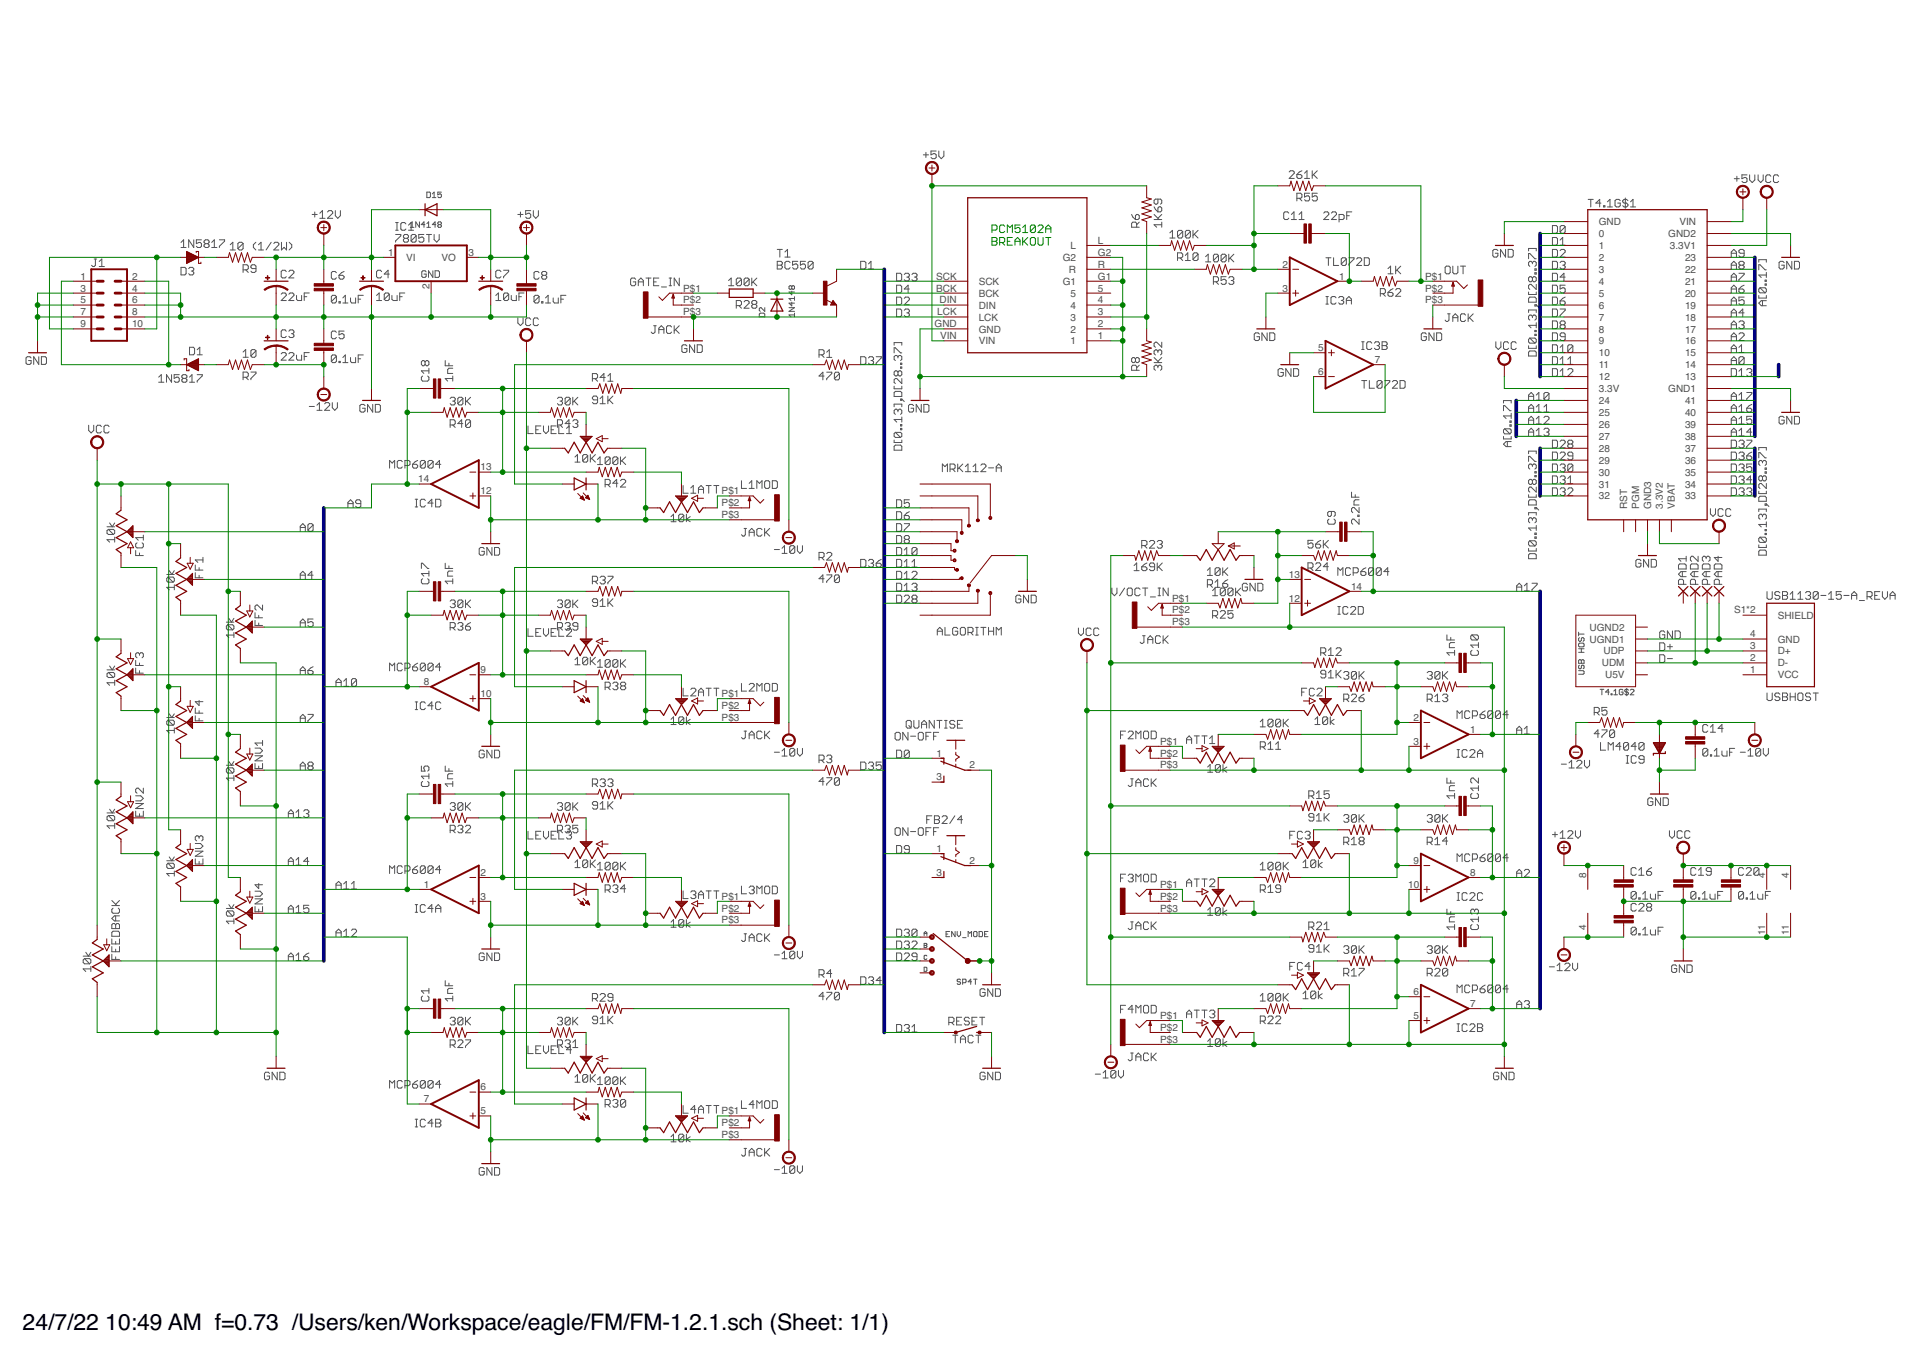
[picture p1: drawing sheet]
<svg xmlns="http://www.w3.org/2000/svg" width="297mm" height="210mm" viewBox="0 0 297 210" stroke-linecap="round" stroke-linejoin="round" font-family="sans-serif">
<defs><g id="words">
<g font-size="3.5">
<text x="3.5" y="205.4">24/7/22</text>
<text x="16.3" y="205.4">10:49 AM f=0.73 /Users/ken/Workspace/eagle/FM/FM-1.2.1.sch (Sheet: 1/1)</text>
</g>
<g font-size="1.5" fill="#505050">
<text x="247" y="34.8">GND</text>
<text x="259.4" y="34.8">VIN</text>
<text x="59.9" y="39.5">1</text>
<text x="62.8" y="40.3">VI</text>
<text x="68.2" y="40.3">VO</text>
<text x="72.4" y="39.5">3</text>
<text x="164.2" y="40.3">G2</text>
<text x="165.3" y="38.5">L</text>
<text x="169.6" y="41.3">R</text>
<text x="169.6" y="39.5">G2</text>
<text x="169.6" y="37.7">L</text>
<text x="198.1" y="41.3">2</text>
<text x="247" y="36.6">0</text>
<text x="247" y="38.5">1</text>
<text x="247" y="40.3">2</text>
<text x="257.7" y="36.6">GND2</text>
<text x="258" y="38.5">3.3V1</text>
<text x="260.3" y="40.3">23</text>
<text x="12.4" y="46.9">5</text>
<text x="12.4" y="45">3</text>
<text x="12.4" y="43.2">1</text>
<text x="20.4" y="46.9">6</text>
<text x="20.4" y="45">4</text>
<text x="20.4" y="43.2">2</text>
<text x="66.3" y="44.6" transform="rotate(-90 66.3 44.6)">2</text>
<text x="105.5" y="45">P$1</text>
<text x="105.5" y="46.9">P$2</text>
<text x="144.6" y="45">BCK</text>
<text x="144.6" y="43.2">SCK</text>
<text x="145.1" y="46.9">DIN</text>
<text x="151.2" y="47.7">DIN</text>
<text x="151.2" y="45.8">BCK</text>
<text x="151.2" y="44">SCK</text>
<text x="164.2" y="44">G1</text>
<text x="165.1" y="42.1">R</text>
<text x="165.3" y="47.7">4</text>
<text x="165.3" y="45.8">5</text>
<text x="169.6" y="46.9">4</text>
<text x="169.6" y="45">5</text>
<text x="169.6" y="43.2">G1</text>
<text x="198.1" y="45">3</text>
<text x="206.8" y="43.2">1</text>
<text x="220.2" y="46.9">P$3</text>
<text x="220.2" y="43.2">P$1</text>
<text x="220.2" y="45">P$2</text>
<text x="247" y="42.2">3</text>
<text x="247" y="44">4</text>
<text x="247" y="45.8">5</text>
<text x="247" y="47.7">6</text>
<text x="260.3" y="42.1">22</text>
<text x="260.3" y="44">21</text>
<text x="260.3" y="45.8">20</text>
<text x="260.3" y="47.7">19</text>
<text x="12.4" y="50.6">9</text>
<text x="12.4" y="48.7">7</text>
<text x="20.4" y="50.6">10</text>
<text x="20.4" y="48.7">8</text>
<text x="105.5" y="48.7">P$3</text>
<text x="144.4" y="50.6">GND</text>
<text x="144.8" y="48.7">LCK</text>
<text x="145.2" y="52.4">VIN</text>
<text x="151.2" y="53.2">VIN</text>
<text x="151.2" y="51.4">GND</text>
<text x="151.2" y="49.5">LCK</text>
<text x="165.3" y="53.2">1</text>
<text x="165.3" y="51.4">2</text>
<text x="165.3" y="49.5">3</text>
<text x="169.6" y="52.4">1</text>
<text x="169.6" y="50.6">2</text>
<text x="169.6" y="48.7">3</text>
<text x="247" y="49.5">7</text>
<text x="247" y="51.4">8</text>
<text x="247" y="53.2">9</text>
<text x="260.3" y="49.5">18</text>
<text x="260.3" y="51.4">17</text>
<text x="260.3" y="53.2">16</text>
<text x="203.6" y="57.9">6</text>
<text x="203.6" y="54.2">5</text>
<text x="212.4" y="56.1">7</text>
<text x="247" y="55">10</text>
<text x="247" y="56.9">11</text>
<text x="247" y="58.7">12</text>
<text x="260.3" y="55">15</text>
<text x="260.3" y="56.9">14</text>
<text x="260.3" y="58.7">13</text>
<text x="247" y="60.6">3.3V</text>
<text x="247" y="62.4">24</text>
<text x="247" y="64.3">25</text>
<text x="257.7" y="60.6">GND1</text>
<text x="260.3" y="64.2">40</text>
<text x="260.3" y="62.4">41</text>
<text x="247" y="66.1">26</text>
<text x="247" y="67.9">27</text>
<text x="247" y="69.8">28</text>
<text x="247" y="71.6">29</text>
<text x="260.3" y="71.6">36</text>
<text x="260.3" y="69.8">37</text>
<text x="260.3" y="67.9">38</text>
<text x="260.3" y="66.1">39</text>
<text x="64.6" y="74.5">14</text>
<text x="74.2" y="72.7">13</text>
<text x="74.2" y="76.3">12</text>
<text x="111.5" y="76.3">P$1</text>
<text x="247" y="73.5">30</text>
<text x="247" y="75.3">31</text>
<text x="247" y="77.1">32</text>
<text x="260.3" y="77.1">33</text>
<text x="260.3" y="75.3">34</text>
<text x="260.3" y="73.5">35</text>
<text x="111.5" y="80">P$3</text>
<text x="111.5" y="78.2">P$2</text>
<text x="251.3" y="78.6" transform="rotate(-90 251.3 78.6)">RST</text>
<text x="253.2" y="78.6" transform="rotate(-90 253.2 78.6)">PGM</text>
<text x="255" y="78.6" transform="rotate(-90 255 78.6)">GND3</text>
<text x="256.9" y="78.6" transform="rotate(-90 256.9 78.6)">3.3V2</text>
<text x="258.7" y="78.6" transform="rotate(-90 258.7 78.6)">VBAT</text>
<text x="199.1" y="89.2">13</text>
<text x="181.1" y="92.9">P$1</text>
<text x="181.1" y="94.8">P$2</text>
<text x="199.1" y="92.9">12</text>
<text x="208.7" y="91.1">14</text>
<text x="267.9" y="94.8">S1*2</text>
<text x="274.6" y="95.6">SHIELD</text>
<text x="181.1" y="96.6">P$3</text>
<text x="245.5" y="99.2">UGND1</text>
<text x="245.5" y="97.4">UGND2</text>
<text x="247.7" y="101.1">UDP</text>
<text x="270.3" y="100.3">3</text>
<text x="270.3" y="98.4">4</text>
<text x="274.6" y="101.1">D+</text>
<text x="274.6" y="99.2">GND</text>
<text x="65.5" y="105.8">8</text>
<text x="74.2" y="104">9</text>
<text x="74.2" y="107.6">10</text>
<text x="111.5" y="107.6">P$1</text>
<text x="247.4" y="102.9">UDM</text>
<text x="247.9" y="104.8">U5V</text>
<text x="270.3" y="104">1</text>
<text x="270.3" y="102.1">2</text>
<text x="274.6" y="104.8">VCC</text>
<text x="274.6" y="102.9">D-</text>
<text x="111.5" y="111.3">P$3</text>
<text x="111.5" y="109.5">P$2</text>
<text x="218.4" y="111.3">2</text>
<text x="227.1" y="113.2">1</text>
<text x="144.7" y="116.9">1</text>
<text x="149.7" y="118.7">2</text>
<text x="179.2" y="118.7">P$3</text>
<text x="179.2" y="115">P$1</text>
<text x="179.2" y="116.9">P$2</text>
<text x="218.4" y="115">3</text>
<text x="144.7" y="120.5">3</text>
<text x="144.7" y="131.6">1</text>
<text x="65.5" y="137.1">1</text>
<text x="74.2" y="135.3">2</text>
<text x="144.7" y="135.3">3</text>
<text x="149.7" y="133.4">2</text>
<text x="179.2" y="137.1">P$1</text>
<text x="217.5" y="137.1">10</text>
<text x="218.4" y="133.4">9</text>
<text x="227.1" y="135.3">8</text>
<text x="245" y="135.7" transform="rotate(-90 245 135.7)">8</text>
<text x="272.6" y="135.7" transform="rotate(-90 272.6 135.7)">4</text>
<text x="276.3" y="135.7" transform="rotate(-90 276.3 135.7)">4</text>
<text x="74.2" y="139">3</text>
<text x="111.5" y="142.6">P$3</text>
<text x="111.5" y="139">P$1</text>
<text x="111.5" y="140.8">P$2</text>
<text x="179.2" y="140.8">P$3</text>
<text x="179.2" y="139">P$2</text>
<text x="245" y="143.6" transform="rotate(-90 245 143.6)">4</text>
<text x="272.6" y="144.4" transform="rotate(-90 272.6 144.4)">11</text>
<text x="276.3" y="144.4" transform="rotate(-90 276.3 144.4)">11</text>
<text x="218.4" y="153.7">6</text>
<text x="227.1" y="155.5">7</text>
<text x="179.2" y="161.1">P$3</text>
<text x="179.2" y="157.4">P$1</text>
<text x="179.2" y="159.2">P$2</text>
<text x="218.4" y="157.4">5</text>
<text x="65.5" y="170.3">7</text>
<text x="74.2" y="168.4">6</text>
<text x="74.2" y="172.1">5</text>
<text x="111.5" y="172.1">P$1</text>
<text x="111.5" y="173.9">P$2</text>
<text x="111.5" y="175.8">P$3</text>
</g>
</g></defs>
<g fill="none" stroke="#505050" stroke-width=".15">
<path d="M28 37.4l.4-.4v1.2M28 38.2h.7M29.9 37v1.2l-.8-1.2v1.2M31.1 37h-.8v.6l.4-.2h.2l.2 .2v.4l-.2 .2h-.4l-.2-.2M31.7 37.6l-.2 .2v.2l.2 .2h.4l.2-.2v-.2l-.2-.2M31.7 37.6l-.2-.2v-.1l.2-.3h.4l.2 .3v.1l-.2 .2M31.7 37.6h.4M32.7 38.2h.8M32.7 37.4l.4-.4v1.2M33.9 37h.8v.3l-.8 .7v.2M35.6 37.8l.4-.4v1.2M35.6 38.6h.7"/>
<path d="M37.5 37.6v.8l-.2 .2h-.3l-.3-.2M37.5 37.6l-.2-.2h-.3l-.3 .2v.8M37.5 37.6l-.8 .8M39.5 37.4l-.4 .4v.4l.4 .4M39.9 38.6h.8M39.9 37.8l.4-.4v1.2M41.9 37.4l-.8 1.2M42.3 37.6l.2-.2h.4l.2 .2v.2l-.8 .8h.8M43.5 37.4v1.2l.4-.4 .4 .4v-1.2M44.7 37.4l.4 .4v.4l-.4 .4M48.2 33.1h.8M48.6 32.7v.8"/>
<path d="M49.4 33.7h.8M49.4 32.9l.4-.4v1.2M50.6 32.7l.2-.2h.4l.2 .2v.2l-.8 .8h.8M51.8 32.5v.8l.4 .4 .4-.4v-.8M61.1 36.2h.8v.2l-.8 .8v.2M61.1 35.6h.4M61.1 34.4h.4M61.3 34.4v1.2M62.5 36.8l-.2 .2v.2l.2 .2h.4l.2-.2v-.2l-.2-.2M62.5 36.8l-.2-.2v-.2l.2-.2h.4l.2 .2v.2l-.2 .2M62.5 36.8h.4M62.7 34.6l-.2-.2h-.4l-.2 .2v.8l.2 .2h.4l.2-.2"/>
<path d="M63.1 34.8l.4-.4v1.2M63.1 35.6h.8M63.4 34.5l.3-.2v.8M63.4 35.1h.5M64.3 36.4v.8l-.2 .2h-.4l-.2-.2M64.3 36.4l-.2-.2h-.4l-.2 .2v.8M64.3 36.4l-.8 .8M64.8 34.3v.8l-.6-.8v.8M65.5 36.2h-.8v.6l.4-.2h.2l.2 .2v.4l-.2 .2h-.4l-.2-.2M65.6 34.7h-.5l.4-.4v.8M65.9 36.2h.8M65.9 35.1h.6"/>
<path d="M65.9 34.5l.3-.2v.8M65.9 29.7h.5l.1 .1v.6l-.1 .1h-.5zM66.3 36.2v1.2M66.8 30l.3-.3v.8M66.8 30.5h.5M67.1 36.2v.8l.4 .4 .3-.4v-.8M67.3 34.7h-.5l.4-.4v.8M67.8 34.7l-.2 .1 .2 .3h.3l.1-.1-.1-.3M67.8 34.7h.3M67.8 34.7l-.2-.2 .2-.2h.3l.1 .1-.1 .3M68.2 29.7h-.6v.4l.5-.1 .1 .1v.3l-.1 .1h-.3l-.2-.1M80 33.1h.8"/>
<path d="M80.4 32.7v.8M82 32.5h-.8v.6l.4-.2h.2l.2 .2v.4l-.2 .2h-.4l-.2-.2M82.4 32.5v.8l.4 .4 .4-.4v-.8M120.1 38.5h.7M120.5 38.5v1.2M121.2 39.7h.8M121.2 38.9l.4-.4v1.2M142.6 23.9h.8M143 23.5v.8M144.6 23.3h-.8v.6l.4-.2h.2l.2 .2v.4l-.2 .2h-.4l-.2-.2M145 23.3v.8l.4 .4 .4-.4v-.8M174.8 33.1l.2 .4 .4 .4"/>
<path d="M175.6 33.1h.2l.2 .2v.4l-.2 .2h-.4v-.6zM175.6 35.1v-.6l-.2-.2h-.4l-.2 .2v.6h1.2M176 34.3l-.4 .4M178.3 33.9h1.2M178.3 33.1l.7 .8M178.3 31.9l.6 .8M178.9 32.1l.1-.2h.3l.2 .2v.4l-.2 .2h-.4zM178.9 30.8v.5l-.2 .2h-.2l-.2-.2v-.4l.2-.1h.8l.2 .1v.4l-.2 .2M179.5 34.7h-1.2l.4 .4M179.5 34.3v.8M179.5 33.1l-.6 .6M180.7 36l.4-.4v1.2"/>
<path d="M180.7 36.8h.8M181.9 39.8h.6l.2-.2v-.3l-.2-.2h-.6v1.1M182.3 39.8l.4 .4M182.7 35.8v.8l-.2 .2h-.4l-.2-.2M182.7 35.8l-.2-.2h-.4l-.2 .2v.8M182.7 35.8l-.8 .8M183.1 39.5l.4-.4v1.1M183.9 35.8v.8l-.2 .2h-.4l-.2-.2M183.9 35.8l-.2-.2h-.4l-.2 .2v.8M183.9 35.8l-.8 .8M184.3 35.6v1.2M184.5 36.2l.6 .6"/>
<path d="M185.1 39.3l-.2-.2h-.4l-.2 .2v.7M185.1 35.6l-.8 .8M185.1 39.3v.7l-.2 .2h-.4l-.2-.2M185.1 39.3l-.8 .7M186.2 39.6l.4-.3v1.1M188.2 39.5v.7l-.2 .2h-.4l-.2-.2M188.2 39.5l-.2-.2h-.4l-.2 .2v.7M188.2 39.5l-.8 .7M189.4 39.5v.7l-.2 .2h-.4l-.2-.2M189.4 39.5l-.2-.2h-.4l-.2 .2v.7M189.4 39.5l-.8 .7M189.8 39.3v1.1"/>
<path d="M190 39.9l.6 .5M190.6 39.3l-.8 .7M199.1 32.9l-.2-.2h-.4l-.2 .2v.8l.2 .2h.4l.2-.2M199.1 26.6l.2-.2h.4l.2 .2v.2l-.8 .8h.8M199.5 33.9h.8M199.5 33.1l.4-.4v1.2M200.3 27h.6l.2 .2v.1l-.2 .3h-.4l-.2-.3zM200.3 30.6h.6l.2-.2v-.3l-.2-.3h-.6v1.2M200.7 33.9h.7M200.7 33.1l.4-.4v1.2M200.7 30.6l.4 .4M201.1 26.4l-.4 .2-.4 .4"/>
<path d="M201.5 27.6h.8M201.5 26.8l.4-.4v1.2M202.3 29.8h-.8v.6l.4-.2h.2l.2 .2v.4l-.2 .2h-.4l-.2-.2M202.7 26.4v1.2M202.9 27l.6 .6M203.5 26.4l-.8 .8M203.5 29.8h-.8v.6l.4-.2h.2l.2 .2v.4l-.2 .2h-.4l-.2-.2M204.5 32.9l.2-.2h.4l.2 .2v.2l-.8 .8h.8M204.8 39.8h.8M205.2 39.8v1.2M205.7 32.9l.1-.2h.4l.2 .2v.2l-.7 .8h.7M206 39.8v1.2h.8"/>
<path d="M206.8 33.9h.6l.2-.2v-.4l-.2-.2h-.6v1.2M208 33.3h.4M208.4 39.8h.7v.2l-.7 .8v.2M208.8 32.7h-.8v1.2M210.7 39.8h.6l.2 .2v.8l-.2 .2h-.6zM231.4 38.7l-.2-.2h-.4l-.2 .2v.8l.2 .2h.4l.2-.2v-.4h-.4M232.6 38.5v1.2l-.8-1.2v1.2M233 38.5h.6l.1 .2v.8l-.1 .2h-.6zM236.1 38.8v-.4h1.2v.4M236.1 40v-.8h.2l.8 .8h.2M239.8 38.5h.6l.2 .2v.8l-.2 .2h-.6zM239.8 34.8h.6l.2 .2v.8l-.2 .2h-.6z"/>
<path d="M239.8 36.7h.6l.2 .2v.8l-.2 .2h-.6zM241 38.7l.2-.2h.4l.2 .2v.2l-.8 .8h.8M241 37.1l.4-.4v1.2M241 37.9h.8M241.8 35l-.2-.2h-.4l-.2 .2v.8M241.8 35l-.8 .8M241.8 35v.8l-.2 .2h-.4l-.2-.2M245.3 30.8h.8M245.7 30.8v1.2M247.3 31.4h-.8l.6-.6v1.2M247.7 31.8h.2v.2h-.2zM248.3 32h.8"/>
<path d="M248.3 31.2l.4-.4v1.2M250.3 31l-.2-.2h-.4l-.2 .2v.8l.2 .2h.4l.2-.2v-.4h-.4M251.1 30.6v1.6M251.5 31l-.3-.2h-.3l-.2 .2v.2l.2 .2h.3l.3 .2v.2l-.3 .2h-.3l-.2-.2M251.9 31.2l.3-.4v1.2M251.9 32h.7M267.4 39.1h.8M267.4 39.7v-.8l.4-.4 .4 .4v.8M267.9 27.6h.8M268.3 27.2v.8M269.4 39.1h-.6l-.2-.2v-.2l.2-.2h.4l.2 .2v.8l-.2 .2h-.4l-.2-.2M269.9 27h-.8v.6l.4-.2h.2l.2 .2v.4l-.2 .2h-.4l-.2-.2"/>
<path d="M270.3 27v.8l.4 .4 .4-.4v-.8M271.6 27v.8l.4 .4 .4-.4v-.8M273.5 27.2l-.2-.2h-.3l-.2 .2v.8l.2 .2h.3l.2-.2M274.7 27.2l-.2-.2h-.3l-.3 .2v.8l.3 .2h.3l.2-.2M4.8 55.3l-.2-.2h-.4l-.2 .2v.8l.2 .2h.4l.2-.2v-.4h-.4M6 55.1v1.2l-.8-1.2v1.2M6.4 55.1h.6l.2 .2v.8l-.2 .2h-.6zM14.5 40h.4M14.7 40v1l-.2 .2h-.1l-.3-.2M15.3 41.2h.8M15.3 40.4l.4-.4v1.2M24.5 58.3l.4-.4v1.1"/>
<path d="M24.5 59h.8M26.5 57.9v1.1l-.8-1.1v1.1M27.7 57.9h-.8v.5l.4-.1h.2l.2 .1v.4l-.2 .2h-.4l-.2-.2M28 41.3h.6l.1 .2v.8l-.1 .2h-.6zM28.3 58.4l-.2 .3v.1l.2 .2h.4l.2-.2v-.1l-.2-.3M28.3 58.4l-.2-.1v-.2l.2-.2h.4l.2 .2v.2l-.2 .1M28.3 58.4h.4M29.1 41.5l.2-.2h.4l.2 .2v.2l-.2 .2M29.3 59h.8M29.3 58.3l.4-.4v1.1M29.3 53.6h.6l.2 .2v.8l-.2 .2h-.6zM29.5 41.9h.2"/>
<path d="M29.7 41.9l.2 .2v.2l-.2 .2h-.4l-.2-.2M30.5 57.9h.7v.2l-.7 .7v.2M30.5 54.8h.7M30.5 54l.4-.4v1.2M37.5 54.4l.5-.4v1.2M37.5 55.2h.9M37.5 41.7h.6l.3-.2v-.4l-.3-.2h-.6v1.2M37.5 58.3h.6l.3-.2v-.4l-.3-.2h-.6v1.2M38 58.3l.4 .4M38 41.7l.4 .4M38.8 57.5h.7v.2l-.7 .8v.2M39.5 54.2v.8l-.2 .2h-.4l-.1-.2"/>
<path d="M39.5 41.5h-.6l-.1-.2v-.2l.1-.2h.4l.2 .2v.8l-.2 .2h-.4l-.1-.2M39.5 54.2l-.2-.2h-.4l-.1 .2v.8M39.5 54.2l-.7 .8M43.4 45.4l.2-.1h.4l.2 .1v.2l-.8 .8h.8M43.4 54.7l.2-.2h.4l.2 .2v.1l-.8 .8h.8M44.2 42l-.2-.3h-.4l-.2 .3v.7l.2 .2h.4l.2-.2M44.2 51.2l-.2-.3h-.4l-.2 .3v.7l.2 .2h.4l.2-.2M44.6 45.4l.2-.1h.4l.2 .1v.2l-.8 .8h.8M44.6 42l.2-.3h.4l.2 .3v.1l-.8 .8h.8M44.6 51.2l.2-.3h.4l.2 .3v.2l-.2 .1M44.6 54.7l.2-.2h.4l.2 .2v.1l-.8 .8h.8M45 51.5h.2"/>
<path d="M45.2 51.5l.2 .3v.1l-.2 .2h-.4l-.2-.2M45.8 45.6v.6l.2 .2h.6v-.8M45.8 54.8v.6l.2 .2h.6v-.8M47 45.8h.4M47 55.1h.4M47.8 45.3h-.8v1.1M47.8 54.5h-.8v1.1M52 42.1l-.2-.2h-.4l-.2 .2v.8l.2 .2h.4l.2-.2M52 45.8l-.2-.2h-.4l-.2 .2v.8M52 51.3l-.2-.2h-.4l-.2 .2v.8l.2 .2h.4l.2-.2M52 55l-.2-.2h-.4l-.2 .2v.8M52 45.8v.8l-.2 .2h-.4l-.2-.2"/>
<path d="M52 55v.8l-.2 .2h-.4l-.2-.2M52 55l-.8 .8M52 45.8l-.8 .8M52.4 55.8h.2v.2h-.2zM52.4 42.5h.5l.2 .2v.2l-.2 .2h-.3l-.2-.2zM52.4 46.6h.2v.2h-.2zM53 56h.7M53 55.2l.3-.4v1.2M53 46l.3-.4v1.2M53 46.8h.7M53.1 51.1h-.7v.6l.3-.2h.2l.2 .2v.4l-.2 .2h-.3l-.2-.2M53.1 41.9l-.4 .2-.3 .4"/>
<path d="M54.1 55.2v.6l.2 .2h.6v-.8M54.1 46v.6l.2 .2h.6v-.8M55.3 55.4h.4M55.3 46.2h.4M56.1 54.8h-.8v1.2M56.1 45.6h-.8v1.2M58.2 46.4h.7M58.2 45.6l.4-.3v1.1M58.9 42l-.1-.3h-.4l-.2 .3v.7l.2 .2h.4l.1-.2M60.1 45.4v.8l-.2 .2h-.3l-.2-.2M60.1 45.4l-.2-.1h-.3l-.2 .1v.8M60.1 45.4l-.7 .8"/>
<path d="M60.1 42.3h-.7l.5-.6v1.2M60.5 45.6v.6l.2 .2h.6v-.8M61.7 45.8h.4M62.5 45.3h-.8v1.1M65.3 58.1l-.2 .2v.4l.2 .2h.8l.2-.2v-.4l-.2-.2M65.7 55.9l-.2-.2h-.2l-.2 .2v.4l.2 .2h.2l.2-.2M65.7 55.9l.2-.2h.2l.2 .2v.4l-.2 .2h-.2l-.2-.2M65.7 55.9v.4M65.8 42l-.1-.2h-.4l-.1 .2v.7l.1 .1h.4l.1-.1v-.4h-.3M66.3 56.9v.8M66.3 57.3h-1.2l.4 .4M66.9 41.8v1l-.7-1v1"/>
<path d="M67.2 41.8h.5l.2 .2v.7l-.2 .1h-.5zM68.8 55.7v.8h1.1M69.3 56.1v.4M69.9 58.1v.8M69.9 56.9h-.6l-.1 .2v.6h.7M69.9 58.5h-1.1l.4 .4M76.6 46.4h.8M76.6 45.6l.4-.3v1.1M77.4 42l-.2-.3h-.4l-.2 .3v.7l.2 .2h.4l.2-.2M77.8 41.7h.8v.3l-.8 .7v.2M78.6 45.4v.8l-.2 .2h-.4l-.2-.2M78.6 45.4l-.2-.1h-.4l-.2 .1v.8"/>
<path d="M78.6 45.4l-.8 .8M79 45.6v.6l.2 .2h.6v-.8M80 49.1v.8l.4 .4 .4-.4v-.8M80.2 45.8h.3M80.9 45.3h-.7v1.1M82 49.3l-.2-.2h-.4l-.2 .2v.8l.2 .2h.4l.2-.2M83.2 49.3l-.2-.2h-.4l-.2 .2v.8l.2 .2h.4l.2-.2M83.3 45.8l-.2-.2h-.4l-.2 .2v.8M83.3 45.8v.8l-.2 .2h-.4l-.2-.2M83.3 42.1l-.2-.2h-.4l-.2 .2v.8l.2 .2h.4l.2-.2M83.3 45.8l-.8 .8M83.7 46.6h.2v.2h-.2z"/>
<path d="M83.9 42.5l-.2-.2v-.2l.2-.2h.4l.2 .2v.2l-.2 .2M83.9 42.5l-.2 .2v.2l.2 .2h.4l.2-.2v-.2l-.2-.2M83.9 42.5h.4M84.3 46.8h.7M84.3 46l.4-.4v1.2M85.4 46v.6l.2 .2h.6v-.8M86.6 46.2h.4M87.4 45.6h-.8v1.2M91.5 58.5h.6l.2-.2v-.4l-.2-.2h-.6v1.2M91.9 58.5l.4 .4M93.5 58.3h-.8l.6-.6v1.2M93.9 58.1l.4-.4v1.2"/>
<path d="M93.9 58.9h.8M98.2 43.1l-.2-.2h-.4l-.2 .2v.8l.2 .2h.4l.2-.2v-.4h-.4M98.6 43.5h.8M98.6 44.1v-.8l.4-.4 .4 .4v.8M99.8 42.9h.8M100.2 42.9v1.2M101 50.3h.4M101 43.5h.4M101.2 50.3v1l-.2 .2h-.2l-.2-.2M101.8 42.9h-.8v1.2h.8M101.8 51.5v-.8l.4-.4 .4 .4v.8M101.8 50.9h.8"/>
<path d="M102.2 44.3h.8M103.4 44.1h.3M103.4 42.9h.3M103.5 42.9v1.2M103.7 50.5l-.2-.2h-.4l-.1 .2v.8l.1 .2h.4l.2-.2M104.1 50.3v1.2M104.3 50.9l.6 .6M104.9 42.9v1.2l-.8-1.2v1.2M104.9 50.3l-.8 .8M106.1 53.4l-.2-.1h-.4l-.2 .1v.9l.2 .1h.4l.2-.1v-.5h-.4M107.3 53.3v1.1l-.8-1.1v1.1M107.7 53.3h.6l.2 .1v.9l-.2 .1h-.6z"/>
<path d="M112.5 43.3l.4-.4v1.2M112.5 44.1h.8M113.7 47.2h.6l.2-.2v-.4l-.2-.2h-.6v1.2M114.1 47.2l.4 .4M114.5 43.1v.8l-.2 .2h-.4l-.2-.2M114.5 43.1l-.2-.2h-.4l-.2 .2v.8M114.5 43.1l-.8 .8M114.9 46.6l.2-.2h.4l.2 .2v.2l-.8 .8h.8M115.7 43.1v.8l-.2 .2h-.4l-.2-.2M115.7 43.1l-.2-.2h-.4l-.2 .2v.8M115.7 43.1l-.8 .8M116.1 42.9v1.2"/>
<path d="M116.3 47l-.2-.2v-.2l.2-.2h.4l.2 .2v.2l-.2 .2M116.3 47l-.2 .2v.2l.2 .2h.4l.2-.2v-.2l-.2-.2M116.3 43.5l.6 .6M116.3 47h.4M116.9 42.9l-.8 .8M117.3 48.5l.1-.1h.6l.1 .1v.4h-.8zM118.1 47.5v.6l-.5-.6-.3 .2v.2l.1 .2M120.1 40.4h.5l.2 .2v.2l-.2 .2 .2 .1v.2l-.2 .3h-.5zM120.1 41h.5M121.9 47.5h.8l-.8 .6h.8M122 40.6l-.2-.2h-.3l-.3 .2v.7l.3 .3h.3l.2-.3M122.3 46.7v.5l-.4-.4h.8"/>
<path d="M122.3 45v.5l-.4-.4h.8M122.3 44.3l-.1-.2-.3 .2v.3l.1 .1 .3-.1M122.3 44.3l.1-.2 .3 .2v.3l-.1 .1-.3-.1M122.3 44.3v.3M122.7 48.6h-.8l.3 .3M122.7 45.8v.6M122.7 48.4v.5M122.7 46.1h-.8l.3 .3M123.2 40.4h-.8v.6l.4-.2h.2l.2 .2v.3l-.2 .3h-.4l-.2-.3M124.4 40.4h-.8v.6l.4-.2h.2l.2 .2v.3l-.2 .3h-.4l-.2-.3M125.6 40.6l-.2-.2h-.4l-.2 .2v.7M125.6 40.6v.7l-.2 .3h-.4l-.2-.3"/>
<path d="M125.6 40.6l-.8 .7M126.5 54.8h.6l.2-.2v-.4l-.2-.2h-.6v1.2M126.9 54.8l.4 .4M127.3 58.1h-.8l.6-.6v1.2M127.7 57.5h.8v.2l-.8 .8v.2M127.7 54.4l.4-.4v1.2M127.7 55.2h.8M129.7 57.7l-.2-.2h-.4l-.2 .2v.8M129.7 57.7v.8l-.2 .2h-.4l-.2-.2M129.7 57.7l-.8 .8M132.9 55.1h.6l.3 .2v.8l-.3 .2h-.6zM132.9 40.4h.6l.3 .2v.7l-.3 .3h-.6z"/>
<path d="M134.2 55.3l.1-.2h.4l.2 .2v.2l-.2 .2M134.2 41.6h.7M134.2 40.8l.3-.4v1.2M134.5 55.7h.2M134.7 55.7l.2 .2v.2l-.2 .2h-.4l-.1-.2M135.3 55.1h.8v.2l-.8 .8v.2M138.1 53.3v-.4h1.2v.4M138.1 59.6v.4h1.2v-.4M138.1 54.5v-.8h.2l.8 .8h.2M138.5 47.7h.6l.2 .2v.8l-.2 .2h-.6zM138.5 44h.6l.2 .2v.8l-.2 .2h-.6zM138.5 45.9h.6l.2 .2v.8l-.2 .2h-.6z"/>
<path d="M138.5 42.2h.6l.2 .2v.8l-.2 .2h-.6zM138.7 57.5l.2-.2h.2l.2 .2v.4l-.2 .2h-.2l-.2-.2M138.7 57.5l-.2-.2h-.2l-.2 .2v.4l.2 .2h.2l.2-.2M138.7 55.1l-.2-.2h-.2l-.2 .2v.4l.2 .2M138.7 55.1l.2-.2h.2l.2 .2v.4l-.2 .2M138.7 55.1v.2M138.7 57.5v.4M139.1 56.1h.2v.2h-.2zM139.1 56.7h.2v.2h-.2zM139.3 58.5v.7l-.8-.7h-.2l-.2 .2v.4l.2 .1M139.7 42.4l.2-.2h.4l.2 .2v.2l-.2 .2M139.7 46.1l.2-.2h.4l.2 .2v.2l-.8 .8h.8"/>
<path d="M139.7 47.9l.2-.2h.4l.2 .2v.2l-.2 .2M140.1 48.3h.2M140.1 42.8h.2M140.3 48.3l.2 .2v.2l-.2 .2h-.4l-.2-.2M140.3 42.8l.2 .2v.2l-.2 .2h-.4l-.2-.2M140.5 44.6h-.8l.6-.6v1.2M140.9 42.4l.2-.2h.4l.1 .2v.2l-.1 .2M141.2 42.8h.3M141.5 42.8l.1 .2v.2l-.1 .2h-.4l-.2-.2M175.4 55.4l-.2-.2h-.2l-.2 .2v.4l.2 .2h.2l.2-.2M175.4 55.4l.2-.2h.2l.2 .2v.4l-.2 .2h-.2l-.2-.2M175.4 55.4v.4"/>
<path d="M175.6 57.2v-.6l-.2-.2h-.4l-.2 .2v.6h1.2M176 56.4l-.4 .4M178.3 56h1.2M178.3 55.2l.7 .8M178.9 56.6l-.2-.2h-.2l-.2 .2v.4l.2 .2M178.9 54.2l.1-.2h.3l.2 .2v.4l-.2 .2M178.9 56.6l.1-.2h.3l.2 .2v.4l-.2 .2M178.9 54.2v.2M178.9 56.6v.2M178.9 54.2l-.2-.2h-.2l-.2 .2v.4l.2 .2M179.5 52.9v.7l-.8-.7h-.2l-.2 .1v.4l.2 .2M179.5 55.2l-.6 .6"/>
<path d="M183.1 40.2h.8M186.2 40.4h.8M187.4 43.5h.6l.2-.2v-.4l-.2-.2h-.6v1.2M187.8 43.5l.4 .4M189.4 42.7h-.8v.6l.4-.2h.2l.2 .2v.4l-.2 .2h-.4l-.2-.2M189.8 42.9l.2-.2h.4l.2 .2v.2l-.2 .2M190.2 43.3h.2M190.4 43.3l.2 .2v.2l-.2 .2h-.4l-.2-.2M194.5 51.6l-.2-.2h-.3l-.3 .2v.8l.3 .2h.3l.2-.2v-.4h-.4M195.7 51.4v1.2l-.8-1.2v1.2M196.1 51.4h.6l.2 .2v.8l-.2 .2h-.6zM198.2 57.1l-.2-.2h-.4l-.2 .2v.8l.2 .2h.4l.2-.2v-.4h-.4"/>
<path d="M199.4 56.9v1.2l-.8-1.2v1.2M199.8 56.9h.6l.2 .2v.8l-.2 .2h-.6zM204.8 47h.4M204.8 45.8h.4M205 45.8v1.2M206.4 46l-.2-.2h-.4l-.2 .2v.8l.2 .2h.4l.2-.2M206.8 46l.2-.2h.4l.2 .2v.2l-.2 .2M207.2 46.4h.2M207.4 46.4l.2 .2v.2l-.2 .2h-.4l-.2-.2M208 40l-.2-.2h-.4l-.2 .2v.8M208 40v.8l-.2 .2h-.4l-.2-.2M208 47v-.8l.4-.4 .3 .4v.8"/>
<path d="M208 40l-.8 .8M208 46.4h.7M209.5 40l.2-.2h.4l.2 .2v.2l-.8 .8h.8M210.3 54h.4M210.3 52.8h.4M210.3 58.8h.8M210.5 52.8v1.2M210.7 58.8v1.2M211.5 58.8v1.2h.8M211.9 53l-.2-.2h-.4l-.2 .2v.8l.2 .2h.4l.2-.2M212.3 53l.2-.2h.4l.2 .2v.2l-.2 .2M212.7 53.4h.2"/>
<path d="M212.9 53.4l.2 .2v.2l-.2 .2h-.4l-.2-.2M213.2 45.4h.6l.2-.2v-.4l-.2-.2h-.6v1.2M213.5 52.8h.6l.2 .2v.2l-.2 .2 .2 .2v.2l-.2 .2h-.6zM213.5 59v.8l-.2 .2h-.4l-.2-.2M213.5 59l-.2-.2h-.4l-.2 .2v.8M213.5 59l-.8 .8M213.5 53.4h.6M213.6 45.4l.4 .4M213.9 58.8h.8v.2l-.8 .8v.2M214.4 41.5l.4-.4v1.2M214.4 42.3h.8M214.4 45.2h.6l.2 .2v.2l-.2 .2h-.4l-.2-.2z"/>
<path d="M215.1 59l.2-.2h.4l.2 .2v.2l-.8 .8h.8M215.2 44.6l-.8 .6M215.6 41.1v1.2M215.6 44.8l.2-.2h.4l.2 .2v.2l-.8 .8h.8M215.8 41.7l.6 .6M216.3 58.8h.6l.1 .2v.8l-.1 .2h-.6zM216.4 41.1l-.8 .8M220.3 51.6l-.2-.2h-.4l-.2 .2v.8l.2 .2h.4l.2-.2v-.4h-.4M221.5 51.4v1.2l-.8-1.2v1.2M221.9 51.4h.6l.2 .2v.8l-.2 .2h-.6zM223.2 41.3l.2-.2h.4l.2 .2v.8l-.2 .2h-.4l-.2-.2zM223.6 48.5h.4"/>
<path d="M223.8 48.5v.9l-.2 .3h-.2l-.2-.3M224.4 41.1v1l.2 .2h.4l.2-.2v-1M224.4 49.7v-.8l.4-.4 .4 .4v.8M224.4 49.1h.8M225.6 41.1h.8M226 41.1v1.2M226.4 48.7l-.2-.2h-.4l-.2 .2v.7l.2 .3h.4l.2-.3M226.8 48.5v1.2M227 49.1l.6 .6M227.6 48.5l-.8 .8M231.1 52.8v.8l.3 .4 .4-.4v-.8M233 53l-.2-.2h-.4l-.2 .2v.8l.2 .2h.4l.2-.2"/>
<path d="M234.2 53l-.2-.2h-.4l-.2 .2v.8l.2 .2h.4l.2-.2M236.1 54.4l.2-.2h.8l.2 .2v.6h-1.2zM236.1 45.1v.4h1.2v-.4M236.1 48.3v-.4h1.2v.4M236.1 53.4v.4h1.2v-.4M236.3 45.9h.8l.2 .2v.6h-1.2v-.6zM236.3 52.2h.8l.2 .2v.4l-.2 .2M236.3 52.2l-.2 .2v.4l.2 .2h.8M236.3 52.2l.8 .8M236.7 40.6l-.2-.2h-.2l-.2 .2v.3l.2 .2M236.7 40.6l.2-.2h.2l.2 .2v.3l-.2 .2M236.7 48.9l-.2-.2h-.2l-.2 .2v.4l.2 .1"/>
<path d="M236.7 48.9l.2-.2h.2l.2 .2v.4l-.2 .1M236.7 42.9l-.2-.2h-.2l-.2 .2v.4l.2 .2h.2l.2-.2M236.7 42.9l.2-.2h.2l.2 .2v.4l-.2 .2h-.2l-.2-.2M236.7 40.6v.1M236.7 42.9v.4M236.7 48.9v.2M237.1 41.5h.2v.2h-.2zM237.1 42.1h.2v.2h-.2zM237.1 47.1h.2v.2h-.2zM237.1 51h.2v.2h-.2zM237.1 51.6h.2v.2h-.2zM237.3 43.9v.8l-.8-.8h-.2l-.2 .2v.4l.2 .2"/>
<path d="M237.3 49.8v.8M237.3 50.2h-1.2l.4 .4M237.3 47.1l.4 .4M239.8 55.1h.6l.2 .2v.8l-.2 .2h-.6zM239.8 53.3h.6l.2 .1v.9l-.2 .1h-.6zM239.8 40.4h.6l.2 .2v.7l-.2 .3h-.6zM239.8 51.4h.6l.2 .2v.8l-.2 .2h-.6zM239.8 56.9h.6l.2 .2v.8l-.2 .2h-.6zM239.8 47.7h.6l.2 .2v.8l-.2 .2h-.6zM239.8 44h.6l.2 .2v.8l-.2 .2h-.6zM239.8 45.9h.6l.2 .2v.8l-.2 .2h-.6zM239.8 49.6h.6l.2 .2v.8l-.2 .2h-.6z"/>
<path d="M239.8 42.2h.6l.2 .2v.8l-.2 .2h-.6zM241 56.3h.8M241 54.4h.8M241 40.6l.2-.2h.4l.2 .2v.2l-.2 .2M241 53.7l.4-.4v1.1M241 55.5l.4-.4v1.2M241 57.3l.4-.4v1.2M241 46.5h.6l.2 .2v.2l-.2 .2h-.4l-.2-.2zM241 58.1h.8M241 47.7h.8v.2l-.8 .8v.2M241.2 50.2l-.2 .2v.2l.2 .2h.4l.2-.2v-.2l-.2-.2M241.2 50.2h.4"/>
<path d="M241.2 50.2l-.2-.2v-.2l.2-.2h.4l.2 .2v.2l-.2 .2M241.4 41h.2M241.6 41l.2 .1v.2l-.2 .3h-.4l-.2-.3M241.8 44h-.8v.6l.4-.2h.2l.2 .2v.4l-.2 .2h-.4l-.2-.2M241.8 52h-.6l-.2-.2v-.2l.2-.2h.4l.2 .2v.8l-.2 .2h-.4l-.2-.2M241.8 42.8h-.8l.6-.6v1.2M241.8 45.9l-.4 .2-.4 .4M242.2 56.3h.8M242.2 57.1l.2-.2h.4l.2 .2v.2l-.8 .8h.8M242.2 55.5l.4-.4v1.2M243 53.4v.9l-.2 .1h-.4l-.2-.1M243 53.4l-.2-.1h-.4l-.2 .1v.9"/>
<path d="M243 53.4l-.8 .9M267.4 54.4v-.7l.4-.4 .4 .4v.7M267.4 55.7h.8M267.4 41h.8M267.4 52h.8M267.4 41.6v-.8l.4-.4 .4 .4v.8M267.4 43.4v-.8l.4-.4 .4 .4v.8M267.4 53.8h.8M267.4 56.9h.6l.2 .2v.8l-.2 .2h-.6zM267.4 45.2v-.8l.4-.4 .4 .4v.8M267.4 47.1v-.8l.4-.4 .4 .4v.8M267.4 48.9v-.8l.4-.4 .4 .4v.8"/>
<path d="M267.4 50.8v-.8l.4-.4 .4 .4v.8M267.4 52.6v-.8l.4-.4 .4 .4v.8M267.4 56.3v-.8l.4-.4 .4 .4v.8M267.4 50.2h.8M267.4 48.3h.8M267.4 46.5h.8M267.4 44.6h.8M267.4 42.8h.8M268.6 54.4h.8M268.6 51.6l.2-.2h.4l.2 .2v.2l-.8 .8h.8M268.6 57.3l.4-.4v1.2M268.6 58.1h.8"/>
<path d="M268.6 44.6h.6l.2 .2v.2l-.2 .2h-.4l-.2-.2zM268.6 42.2h.8v.2l-.8 .8v.2M268.6 49.8l.2-.2h.4l.2 .2v.2l-.2 .2M268.6 53.7l.4-.4v1.1M268.8 41l-.2-.2v-.2l.2-.2h.4l.2 .2v.2l-.2 .2M268.8 41l-.2 .1v.2l.2 .3h.4l.2-.3v-.2l-.2-.1M268.8 41h.4M269 50.2h.2M269.2 50.2l.2 .2v.2l-.2 .2h-.4l-.2-.2M269.4 55.3l-.2-.2h-.4l-.2 .2v.8M269.4 55.3v.8l-.2 .2h-.4l-.2-.2M269.4 48.3h-.8l.6-.6v1.2"/>
<path d="M269.4 45.9h-.8v.6l.4-.2h.2l.2 .2v.4l-.2 .2h-.4l-.2-.2M269.4 55.3l-.8 .8M269.4 44l-.4 .2-.4 .4M269.8 57.1l.2-.2h.4l.2 .2v.2l-.2 .2M270.2 57.5h.2M270.4 57.5l.2 .2v.2l-.2 .2h-.4l-.2-.2M271.7 41.7v-.8h.2l.7 .8h.2M271.7 40.5v-.4h1.1v.4M271.7 45.6v.4h1.1v-.4M271.9 44.4h.7l.2 .3v.3l-.2 .2M271.9 44.4l-.2 .3v.3l.2 .2h.7M271.9 44.4l.7 .8"/>
<path d="M272.2 46.4v.8M272.6 43.3h.2v.2h-.2zM272.6 43.9h.2v.1h-.2zM272.8 42.5h-1.1l.4 .4M272.8 46.4h-.7l-.4 .4 .4 .4h.7M272.8 42.1v.8M275.6 40.6l-.2-.2h-.4l-.2 .2v.7l.2 .3h.4l.2-.3v-.3h-.4M276.8 40.4v1.2l-.8-1.2v1.2M277.2 40.4h.6l.2 .2v.7l-.2 .3h-.6zM13.7 65.7v.8l.4 .4 .4-.4v-.8M15.7 65.9l-.2-.2h-.4l-.2 .2v.8l.2 .2h.4l.2-.2M16.8 65.9l-.1-.2h-.4l-.2 .2v.8l.2 .2h.4l.1-.2"/>
<path d="M47.8 62.8h.8M49 62.6l.3-.4v1.2M49 63.4h.7M50.1 62.4l.2-.2h.4l.2 .2v.2l-.8 .8h.8M51.3 62.2v.8l.4 .4 .4-.4v-.8M53.7 78.4v-.8l.4-.4 .4 .4v.8M53.7 77.8h.8M55.7 77.8h-.6l-.2-.2v-.2l.2-.2h.4l.2 .2v.8l-.2 .2h-.4l-.2-.2M56.4 62.7l-.2-.2h-.4l-.2 .2v.8l.2 .1h.4l.2-.1v-.4h-.4M57.6 62.5v1.1l-.8-1.1v1.1M58 62.5h.5l.3 .2v.8l-.3 .1h-.5zM60.2 72.3v-1.2l.4 .4 .4-.4v1.2"/>
<path d="M62.1 71.3l-.1-.2h-.4l-.2 .2v.8l.2 .2h.4l.1-.2M62.5 71.9h.6l.2-.2v-.4l-.2-.2h-.6v1.2M63.7 71.7h.6l.2 .2v.2l-.2 .2h-.4l-.2-.2zM64.1 78.3h.4M64.1 77.1h.4M64.3 77.1v1.2M64.5 71.1l-.4 .2-.4 .4M65.7 71.3l-.2-.2h-.4l-.2 .2v.8M65.7 77.3l-.2-.2h-.4l-.2 .2v.8l.2 .2h.4l.2-.2M65.7 71.3v.8l-.2 .2h-.4l-.2-.2M65.7 71.3l-.8 .8M66.9 71.3l-.2-.2h-.4l-.2 .2v.8"/>
<path d="M66.9 71.3v.8l-.2 .2h-.4l-.2-.2M66.9 71.3l-.8 .8M66.9 77.7h-.8l.6-.6v1.2M67.3 77.1h.6l.2 .2v.8l-.2 .2h-.6zM68.1 71.7h-.8l.6-.6v1.2M69.5 61.6l.2-.2h.4l.2 .2v.2l-.2 .2M69.5 65.6h.6l.2-.2v-.4l-.2-.2h-.6v1.2M69.9 62h.2M69.9 65.6l.4 .4M70.1 62l.2 .1v.2l-.2 .2h-.4l-.2-.2M71.5 61.6l-.2-.2h-.4l-.2 .2v.7M71.5 61.6v.7l-.2 .2h-.4l-.2-.2"/>
<path d="M71.5 61.6l-.8 .7M71.5 65.4h-.8l.6-.6v1.2M71.9 61.4v1.1M72.1 62l.6 .5M72.7 65l-.2-.2h-.4l-.2 .2v.8M72.7 61.4l-.8 .7M72.7 65v.8l-.2 .2h-.4l-.2-.2M72.7 65l-.8 .8M81.6 65.8v1.2h.8M82.8 66.4h.3M83.5 65.8h-.7v1.2h.7M83.9 65.8v.8l.4 .4 .4-.4v-.8"/>
<path d="M85.1 66.4h.4M85.9 65.8h-.8v1.2h.8M86.1 61.6l.2-.2h.4l.2 .2v.2l-.2 .2M86.1 65.6h.6l.2-.2v-.4l-.2-.2h-.6v1.2M86.3 65.8v1.2h.8M86.5 62h.2M86.5 65.6l.4 .4M86.7 62l.2 .1v.2l-.2 .2h-.4l-.2-.2M87.5 67h.8M87.9 65.8l-.4 .4M88.1 61.6l-.2-.2h-.4l-.2 .2v.7M88.1 61.6v.7l-.2 .2h-.4l-.2-.2"/>
<path d="M88.1 61.6l-.8 .7M88.1 65.4h-.8l.6-.6v2.2M88.5 61.4v1.1M88.5 65l.2-.2h.4l.2 .2v.2l-.2 .2M88.7 62l.6 .5M88.8 70.6l.4-.4v1.2M88.8 71.4h.8M88.9 65.4h.2M89.1 65.4l.2 .2v.2l-.2 .2h-.4l-.2-.2M89.3 61.4l-.8 .7M90.8 70.4l-.2-.2h-.4l-.2 .2v.8M90.8 70.4v.8l-.2 .2h-.4l-.2-.2"/>
<path d="M90.8 70.4l-.8 .8M91.2 70.2v1.2M91.4 70.8l.6 .6M92 70.2l-.8 .8M92.3 71l.4-.4v1.2M92.3 71.8h.8M92.3 61.8h-.6l-.2-.2v-.2l.2-.2h.4l.2 .2v.8l-.2 .2h-.4l-.2-.2M92.7 61.6l.4-.4v1.2M92.7 62.4h.8M93.5 74.8h.6l.2-.2v-.3l-.2-.3h-.6v1.2M93.9 74.8l.4 .4M93.9 61.2v1.2"/>
<path d="M94.1 61.8l.6 .6M94.3 70.8l-.2-.2h-.4l-.2 .2v.7M94.3 70.8v.7l-.2 .3h-.4l-.2-.3M94.3 70.8l-.8 .7M94.7 61.2l-.8 .8M95.4 70.8l-.7 .7M95.4 70.8l-.2-.2h-.3l-.2 .2v.7M95.4 70.8v.7l-.2 .3h-.3l-.2-.3M95.4 74.6h-.7l.5-.6v1.2M95.8 70.6v1.2M95.8 74.3l.3-.3h.3l.2 .3v.1l-.8 .8h.8M96.1 71.2l.5 .6"/>
<path d="M96.6 70.6l-.8 .8M103.7 79.8l.3-.4v1.2M105.5 75v1.2h.8M105.6 79.6l-.2-.2h-.4l-.2 .2v.8M105.6 79.6v.8l-.2 .2h-.4l-.2-.2M105.6 79.6l-.8 .8M106 79.4v1.2M106.6 79.8l-.6 .4 .6 .4M106.7 76.2h.8M106.7 75.4l.4-.4v1.2M107.9 76.2v-.8l.4-.4 .4 .4v.8M107.9 75.6h.8"/>
<path d="M109.1 75h.8M109.5 75v1.2M110.3 75h.7M110.7 75v1.2M114.5 74.3v1.1h.8M115.7 74.7l.4-.4v1.1M115.7 75.4h.8M116.9 75.4v-1.1l.4 .4 .4-.4v1.1M118.3 74.3h.4l.2 .1v.8l-.2 .2h-.4l-.2-.2v-.8zM119.3 74.3h.6l.2 .1v.8l-.2 .2h-.6zM138.1 60.6l.2-.1h.8l.2 .1v.6h-1.2zM138.1 68.9l.2-.2h.8l.2 .2v.6h-1.2z"/>
<path d="M138.1 62.8v-.4h1.2v.4M138.1 68v.3h1.2v-.3M138.3 66.8h.8l.2 .2v.4l-.2 .2M138.3 66.8l-.2 .2v.4l.2 .2h.8M138.3 66.8l.8 .8M138.5 77.2h.6l.2 .2v.8l-.2 .2h-.6zM138.5 79h.6l.2 .2v.8l-.2 .2h-.6zM138.7 63.4l.2-.2h.2l.2 .2v.4l-.2 .2M138.7 63.4l-.2-.2h-.2l-.2 .2v.4l.2 .2M138.7 63.4v.2M139.1 65.6h.2v.2h-.2zM139.1 66.2h.2v.2h-.2z"/>
<path d="M139.1 61.6h.2v.2h-.2zM139.3 64.8h-1.2l.4 .4M139.3 61.6l.4 .4M139.3 64.4v.8M139.7 79.6h.6l.2 .2v.2l-.2 .2h-.4l-.2-.2zM140.5 77.2h-.8v.6l.4-.2h.2l.2 .2v.4l-.2 .2h-.4l-.2-.2M140.5 79l-.8 .6M141.1 62.7l-.2-.2h-.4l-.2 .2v.8l.2 .1h.4l.2-.1v-.4h-.4M142.3 62.5v1.1l-.8-1.1v1.1M142.7 62.5h.6l.2 .2v.8l-.2 .1h-.6zM145.6 72.9v-1.2l.4 .4 .3-.4v1.2M146.7 72.5h.6l.2-.2v-.4l-.2-.2h-.6v1.2"/>
<path d="M147.2 72.5l.3 .4M147.9 71.7v1.2M148.1 72.3l.6 .6M148.7 71.7l-.8 .8M149.1 72.1l.4-.4v1.2M149.1 72.9h.8M150.3 72.9h.8M150.3 72.1l.4-.4v1.2M151.5 71.9l.2-.2h.4l.2 .2v.2l-.8 .8h.8M152.7 72.3h.8M153.9 72.3h.8M153.9 72.9v-.8l.4-.4 .4 .4v.8"/>
<path d="M205.7 79v.6l-.2 .2h-.2l-.2-.2v-.4l.2-.2h.8l.1 .2v.4l-.1 .2M208.8 76v.8h1.1M209.3 76.4v.4M209.7 79.6h.2v.2h-.2zM209.9 77.2h-.6l-.2 .2v.6h.8M209.9 78.4v.8l-.8-.8h-.1l-.2 .2v.4l.2 .2M232.2 62.3v-.4h1.2v.4M232.2 63.4v-.7h.2l.8 .7h.2M232.2 67.4v.4h1.2v-.4M232.4 66.2l-.2 .2v.4l.2 .2h.8M232.4 66.2h.8l.2 .2v.4l-.2 .2M232.4 66.2l.8 .8"/>
<path d="M232.8 68.2v.8M233.2 65h.2v.2h-.2zM233.2 65.6h.2v.2h-.2zM233.4 63.8v.8M233.4 64.2h-1.2l.4 .4M233.4 68.2h-.8l-.4 .4 .4 .4h.8M236.1 63.1h.8M236.1 64.9h.8M236.1 76.4v.4h1.2v-.4M236.1 65.5v-.8l.4-.4 .4 .4v.8M236.1 70.1v-.4h1.2v.4M236.1 79.6v-.4h1.2v.4"/>
<path d="M236.1 61.8v-.8l.4-.4 .4 .4v.8M236.1 63.6v-.7l.4-.4 .4 .4v.7M236.1 67.3v-.8l.4-.4 .4 .4v.8M236.1 71.3v-.8h.2l.8 .8h.2M236.1 61.2h.8M236.1 66.7h.8M236.3 77.2h.8l.2 .2v.6h-1.2v-.6zM236.7 71.9l.2-.2h.2l.2 .2v.4l-.2 .2M236.7 71.9l-.2-.2h-.2l-.2 .2v.4l.2 .2M236.7 74.2l.2-.2h.2l.2 .2v.4l-.2 .2h-.2l-.2-.2M236.7 74.2l-.2-.2h-.2l-.2 .2v.4l.2 .2h.2l.2-.2M236.7 71.9v.2"/>
<path d="M236.7 74.2v.4M237.1 78.4h.2v.2h-.2zM237.1 72.9h.2v.1h-.2zM237.1 73.4h.2v.2h-.2zM237.3 63.6h.8M237.3 65.5h.8M237.3 64.7l.4-.4v1.2M237.3 75.2v.8l-.8-.8h-.2l-.2 .2v.4l.2 .2M237.3 61.8h.8M237.3 78.4l.4 .4M237.3 61l.4-.4v1.2M237.3 67.3h.8"/>
<path d="M237.3 66.5l.4-.4v1.2M237.3 62.9l.4-.4v1.1M238.5 63.6h.8M238.5 64.5l.2-.2h.4l.2 .2v.2l-.8 .8h.8M238.5 66.3l.2-.2h.4l.2 .2v.2l-.2 .2M238.5 62.9l.4-.4v1.1M238.9 66.7h.2M239.1 66.7l.2 .2v.2l-.2 .2h-.4l-.2-.2M239.3 60.8l-.2-.2h-.4l-.2 .2v.8M239.3 60.8v.8l-.2 .2h-.4l-.2-.2M239.3 60.8l-.8 .8M239.8 75.4h.6l.2 .2v.7l-.2 .2h-.6z"/>
<path d="M239.8 71.7h.6l.2 .2v.8l-.2 .2h-.6zM239.8 69.8h.6l.2 .2v.8l-.2 .2h-.6zM239.8 73.5h.6l.2 .2v.8l-.2 .2h-.6zM239.8 68h.6l.2 .2v.8l-.2 .2h-.6zM241 73.7l.2-.2h.4l.2 .2v.2l-.2 .2M241 68.2l.2-.2h.4l.2 .2v.2l-.8 .8h.8M241 71.9l.2-.2h.4l.2 .2v.2l-.2 .2M241 70l.2-.2h.4l.2 .2v.2l-.8 .8h.8M241 75.6l.2-.2h.4l.2 .2v.2l-.2 .1M241.4 72.3h.2M241.4 74.1h.2M241.4 75.9h.2"/>
<path d="M241.6 72.3l.2 .2v.2l-.2 .2h-.4l-.2-.2M241.6 74.1l.2 .2v.2l-.2 .2h-.4l-.2-.2M241.6 75.9l.2 .2v.2l-.2 .2h-.4l-.2-.2M242.2 75.6l.2-.2h.4l.2 .2v.2l-.8 .7h.8M242.2 74.7h.8M242.2 73.9l.4-.4v1.2M242.4 68.6l-.2-.2v-.2l.2-.2h.4l.2 .2v.2l-.2 .2M242.4 68.6l-.2 .2v.2l.2 .2h.4l.2-.2v-.2l-.2-.2M242.4 68.6h.4M243 70.4h-.6l-.2-.2v-.2l.2-.2h.4l.2 .2v.8l-.2 .2h-.4l-.2-.2M243 71.9v.8l-.2 .2h-.4l-.2-.2M243 71.9l-.2-.2h-.4l-.2 .2v.8"/>
<path d="M243 71.9l-.8 .8M264.2 78.6v.8l.4 .4 .4-.4v-.8M266.2 78.8l-.2-.2h-.4l-.2 .2v.8l.2 .2h.4l.2-.2M267.4 78.8l-.2-.2h-.4l-.2 .2v.8l.2 .2h.4l.2-.2M267.4 63.1h.8M267.4 64.9h.8M267.4 71.7h.6l.2 .2v.8l-.2 .2h-.6zM267.4 68h.6l.2 .2v.8l-.2 .2h-.6zM267.4 61.8v-.8l.4-.4 .4 .4v.8M267.4 73.5h.6l.2 .2v.8l-.2 .2h-.6zM267.4 63.6v-.7l.4-.4 .4 .4v.7M267.4 65.5v-.8l.4-.4 .4 .4v.8"/>
<path d="M267.4 67.3v-.8l.4-.4 .4 .4v.8M267.4 69.8h.6l.2 .2v.8l-.2 .2h-.6zM267.4 75.4h.6l.2 .2v.7l-.2 .2h-.6zM267.4 61.2h.8M267.4 66.7h.8M268.6 63.6h.8M268.6 65.5h.8M268.6 71.9l.2-.2h.4l.2 .2v.2l-.2 .2M268.6 62.9l.4-.4v1.1M268.6 61.8h.8M268.6 68.2l.2-.2h.4l.2 .2v.2l-.2 .2M268.6 70l.2-.2h.4l.2 .2v.2l-.2 .2"/>
<path d="M268.6 73.7l.2-.2h.4l.2 .2v.2l-.2 .2M268.6 75.6l.2-.2h.4l.2 .2v.2l-.2 .1M268.6 61l.4-.4v1.2M268.6 64.7l.4-.4v1.2M268.6 66.5l.4-.4v1.2M268.6 67.3h.8M269 72.3h.2M269 68.6h.2M269 70.4h.2M269 74.1h.2M269 75.9h.2M269.2 72.3l.2 .2v.2l-.2 .2h-.4l-.2-.2"/>
<path d="M269.2 74.1l.2 .2v.2l-.2 .2h-.4l-.2-.2M269.2 70.4l.2 .2v.2l-.2 .2h-.4l-.2-.2M269.2 68.6l.2 .2v.2l-.2 .2h-.4l-.2-.2M269.2 75.9l.2 .2v.2l-.2 .2h-.4l-.2-.2M269.8 63.1h.6l.2 .1v.3l-.2 .1h-.4l-.2-.1zM269.8 75.6l.2-.2h.4l.2 .2v.2l-.2 .1M269.8 60.6h.8v.2l-.8 .8v.2M269.8 68h.8v.2l-.8 .8v.2M269.8 70.4h.6l.2 .2v.2l-.2 .2h-.4l-.2-.2zM270.2 75.9h.2M270.4 75.9l.2 .2v.2l-.2 .2h-.4l-.2-.2M270.6 64.3h-.8v.6l.4-.2h.2l.2 .2v.4l-.2 .2h-.4l-.2-.2"/>
<path d="M270.6 66.7h-.8l.6-.6v1.2M270.6 74.1h-.8l.6-.6v1.2M270.6 71.7h-.8v.6l.4-.2h.2l.2 .2v.4l-.2 .2h-.4l-.2-.2M270.6 62.5l-.4 .2-.4 .4M270.6 69.8l-.4 .2-.4 .4M271.7 69.5v-.4h1.1v.4M271.7 75.9v.3h1.1v-.3M271.7 79v-.4h1.1v.4M271.7 70.7v-.8h.2l.7 .8h.2M271.9 76.6h.7l.2 .3v.5h-1.1v-.5zM272.2 73.7l-.1-.2h-.2l-.2 .2v.4l.2 .2h.2l.1-.2M272.2 73.7l.3-.2h.1l.2 .2v.4l-.2 .2h-.1l-.3-.2"/>
<path d="M272.2 71.3l-.1-.2h-.2l-.2 .2v.4l.2 .2M272.2 71.3l.3-.2h.1l.2 .2v.4l-.2 .2M272.2 79.6l-.1-.2h-.2l-.2 .2v.4l.2 .2M272.2 79.6l.3-.2h.1l.2 .2v.4l-.2 .2M272.2 71.3v.2M272.2 73.7v.4M272.2 79.6v.2M272.6 72.3h.2v.2h-.2zM272.6 72.9h.2v.2h-.2zM272.6 77.8h.2v.2h-.2zM272.8 74.7v.8l-.7-.8h-.2l-.2 .2v.4l.2 .2M272.8 77.8l.4 .4"/>
<path d="M275.6 64.5l-.2-.2h-.4l-.2 .2v.8l.2 .2h.4l.2-.2v-.4h-.4M276.8 64.3v1.2l-.8-1.2v1.2M277.2 64.3h.6l.2 .2v.8l-.2 .2h-.6zM16.5 81.4h1.2M16.7 81.8h.8l.2 .2v.4l-.2 .1M16.7 81.8l-.2 .2v.4l.2 .1h.8M16.7 81.8l.8 .7M16.9 80.8l.4 .6 .4-.6M17.7 83.4h-1.2l.4 .3M17.7 83v.7M21 85v.8h1.1M21.2 83.8l-.2 .2v.4l.2 .2h.7l.2-.2v-.4l-.2-.2"/>
<path d="M21.5 85.4v.4M22.1 82.7v.7M22.1 83h-1.1l.4 .4M25.8 88.7h1.1M26 89.1h.7l.2 .2v.4l-.2 .2M26 89.1l-.2 .2v.4l.2 .2h.7M26 89.1l.7 .8M26.1 88.1l.4 .6 .4-.6M26.9 90.3v.8M26.9 90.7h-1.1l.3 .4M30.2 88.5v.7h1.1M30.2 87.3v.8h1.1"/>
<path d="M30.8 87.7v.4M30.8 88.9v.3M31.3 86.5h-1.1l.4 .4M31.3 86.1v.8M35 96.1h1.1M35.2 96.5h.7l.2 .2v.4l-.2 .2M35.2 96.5l-.2 .2v.4l.2 .2h.7M35.2 96.5l.7 .8M35.3 95.5l.5 .6 .3-.6M36.1 98.1h-1.1l.3 .4M36.1 97.7v.8M39.4 95.8v.8h1.2"/>
<path d="M39.4 94.6v.8h1.2M40 95v.4M40 96.2v.4M40.6 93.5v.7l-.8-.7h-.2l-.2 .1v.4l.2 .2M46.4 82.1v-.8l.4-.4 .4 .4v.8M46.4 89.4v-.8l.4-.4 .4 .4v.8M46.4 96.8v-.8l.4-.4 .4 .4v.8M46.4 81.5h.8M46.4 88.8h.8M46.4 96.2h.8M48.4 81.1l-.2-.2h-.4l-.2 .2v.8M48.4 95.6h-.8v.6l.6-.2 .2 .2v.4l-.2 .2h-.4l-.2-.2"/>
<path d="M48.4 81.1v.8l-.2 .2h-.4l-.2-.2M48.4 81.1l-.8 .8M48.4 88.8h-.8l.6-.6v1.2M65.1 87.8v-.8h.2l.8 .8h.2M65.3 89.4l-.2 .2v.4l.2 .2h.8l.2-.2v-.4l-.2-.2M66.3 88.2v.8M66.3 88.6h-1.2l.4 .4M68.8 87v.8h1.1M69.3 87.4v.4M69.5 92.9l.2-.2h.4l.2 .2v.2l-.2 .2M69.5 96.9h.6l.2-.2v-.3l-.2-.2h-.6v1.1M69.9 93.3h.2"/>
<path d="M69.9 96.9l.4 .4M69.9 89.4v.8M69.9 88.2h-.6l-.1 .2v.6h.7M69.9 89.8h-1.1l.4 .4M70.1 93.3l.2 .2v.2l-.2 .2h-.4l-.2-.2M70.7 96.4l.2-.2h.4l.2 .2v.1l-.2 .2M71.1 96.7h.2M71.3 96.7l.2 .2v.2l-.2 .2h-.4l-.2-.2M71.5 92.9l-.2-.2h-.4l-.2 .2v.8M71.5 92.9v.8l-.2 .2h-.4l-.2-.2M71.5 92.9l-.8 .8M71.9 92.7v1.2"/>
<path d="M71.9 96.7h.6l.2 .2v.2l-.2 .2h-.4l-.2-.2zM72.1 93.3l.6 .6M72.7 92.7l-.8 .8M72.7 96.2l-.8 .5M74.8 84.8l-.2-.2h-.4l-.2 .2v.8l.2 .1h.4l.2-.1v-.4h-.4M76 84.6v1.1l-.8-1.1v1.1M76.4 84.6h.6l.2 .2v.8l-.2 .1h-.6zM81.6 97.1v1.2h.8M82.8 97.7h.3M83.5 97.1h-.7v1.2h.7M83.9 97.1v.8l.4 .4 .4-.4v-.8M85.1 97.7h.4"/>
<path d="M85.9 97.1h-.8v1.2h.8M86.1 92.9l.2-.2h.4l.2 .2v.2l-.2 .2M86.1 96.9h.6l.2-.2v-.3l-.2-.2h-.6v1.1M86.3 97.1v1.2h.8M86.5 93.3h.2M86.5 96.9l.4 .4M86.7 93.3l.2 .2v.2l-.2 .2h-.4l-.2-.2M87.3 96.4l.2-.2h.4l.2 .2v.1l-.2 .2M87.5 97.3l.2-.2h.4l.2 .2v.2l-.8 .8h.8M87.7 96.7h.2M87.9 96.7l.2 .2v.2l-.2 .2h-.4l-.2-.2M88.1 92.9v.8l-.2 .2h-.4l-.2-.2"/>
<path d="M88.1 92.9l-.2-.2h-.4l-.2 .2v.8M88.1 92.9l-.8 .8M88.5 92.7v1.2M88.7 93.3l.6 .6M89.3 96.7h-.6l-.2-.2v-.1l.2-.2h.4l.2 .2v.7l-.2 .2h-.4l-.2-.2M89.3 92.7l-.8 .8M91.5 89.8h.6l.2-.2v-.4l-.2-.2h-.6v1.2M91.9 89.8l.4 .4M92.3 93.1h-.6l-.2-.2v-.2l.2-.2h.4l.2 .2v.8l-.2 .2h-.4l-.2-.2M92.7 92.9l.4-.4v1.2M92.7 89.2l.2-.2h.4l.2 .2v.2l-.2 .2M92.7 93.7h.8"/>
<path d="M93.1 89.6h.2M93.3 89.6l.2 .2v.2l-.2 .2h-.4l-.2-.2M93.9 89h.8v.2l-.8 .8v.2M93.9 92.5v1.2M94.1 93.1l.6 .6M94.7 92.5l-.8 .8M103.7 80.6h.7M114.9 81.6h.4M115.1 81.6v1l-.2 .2h-.2l-.2-.2M115.7 82.8v-.8l.4-.4 .4 .4v.8M115.7 82.2h.8M117.7 81.8l-.2-.2h-.4l-.2 .2v.8l.2 .2h.4l.2-.2"/>
<path d="M118.1 81.6v1.2M118.3 82.2l.6 .6M118.9 81.6l-.8 .8M119.6 84.9h.8M120.8 84.7l.4-.4v1.2M120.8 85.5h.8M122.8 84.5l-.2-.2h-.4l-.2 .2v.8M122.8 84.5v.8l-.2 .2h-.4l-.2-.2M122.8 84.5l-.8 .8M123.2 84.3v.8l.3 .4 .5-.4v-.8M126.5 86.1h.6l.2-.2v-.4l-.2-.2h-.6v1.2M126.9 86.1l.4 .4"/>
<path d="M127.3 89.4h-.8l.6-.6v1.2M127.7 85.5l.2-.2h.4l.2 .2v.2l-.8 .8h.8M127.7 88.8h.8v.2l-.8 .8v.2M129.7 89l-.2-.2h-.4l-.2 .2v.8M129.7 89v.8l-.2 .2h-.4l-.2-.2M129.7 89l-.8 .8M132.9 86.4h.6l.3 .2v.8l-.3 .2h-.6zM134.2 86.6l.1-.2h.4l.2 .2v.2l-.2 .2M134.5 87h.2M134.7 87l.2 .2v.2l-.2 .2h-.4l-.1-.2M135.3 87h.6l.2 .2v.2l-.2 .2h-.4l-.2-.2zM136.1 86.4l-.8 .6"/>
<path d="M138.5 86.4h.6l.2 .2v.8l-.2 .2h-.6zM138.5 90.1h.6l.2 .2v.8l-.2 .2h-.6zM138.5 84.6h.6l.2 .2v.8l-.2 .1h-.6zM138.5 91.9h.6l.2 .2v.8l-.2 .2h-.6zM138.5 88.2h.6l.2 .3v.7l-.2 .2h-.6zM138.5 80.9h.6l.2 .2v.8l-.2 .2h-.6zM138.5 82.7h.6l.2 .2v.8l-.2 .2h-.6zM139.7 87.6h.8M139.7 91.3h.8M139.7 85.7h.8M139.7 92.1l.2-.2h.4l.2 .2v.2l-.8 .8h.8M139.7 80.9h.8v.2l-.8 .8v.2"/>
<path d="M139.7 85l.4-.4v1.1M139.7 86.8l.4-.4v1.2M139.7 88.6l.4-.4v1.2M139.7 90.5l.4-.4v1.2M139.7 89.4h.8M139.9 83.3l-.2-.2v-.2l.2-.2h.4l.2 .2v.2l-.2 .2M139.9 83.3l-.2 .2v.2l.2 .2h.4l.2-.2v-.2l-.2-.2M139.9 83.3h.4M140.9 87.6h.7M140.9 90.3l.2-.2h.4l.1 .2v.2l-.1 .2M140.9 88.5l.2-.3h.4l.1 .3v.1l-.7 .8h.7M140.9 86.8l.3-.4v1.2"/>
<path d="M141.1 92.5l-.2 .2v.2l.2 .2h.4l.1-.2v-.2l-.1-.2M141.1 92.5l-.2-.2v-.2l.2-.2h.4l.1 .2v.2l-.1 .2M141.1 92.5h.4M141.2 90.7h.3M141.5 90.7l.1 .2v.2l-.1 .2h-.4l-.2-.2M141.6 84.8l-.1-.2h-.4l-.2 .2v.8M141.6 84.8v.8l-.1 .1h-.4l-.2-.1M141.6 84.8l-.7 .8M144.8 98.1v-.8l.4-.4 .4 .4v.8M144.8 97.5h.8M146 96.9v1.2h.7M147.9 97.1l-.2-.2h-.4l-.1 .2v.8l.1 .2h.4l.2-.2v-.4h-.4"/>
<path d="M148.5 96.9h.4l.2 .2v.8l-.2 .2h-.4l-.2-.2v-.8zM149.5 97.7h.6l.2-.2v-.4l-.2-.2h-.6v1.2M149.9 97.7l.4 .4M150.7 98.1h.4M150.7 96.9h.4M150.9 96.9v1.2M151.5 96.9h.8M151.9 96.9v1.2M152.7 97.5h.8M152.7 96.9v1.2M153.5 96.9v1.2M153.9 98.1v-1.2l.4 .4 .4-.4v1.2"/>
<path d="M157.7 92.1l-.2-.2h-.4l-.2 .2v.8l.2 .2h.4l.2-.2v-.4h-.4M158.9 91.9v1.2l-.8-1.2v1.2M159.3 91.9h.6l.2 .2v.8l-.2 .2h-.6zM166.6 97v.8l.4 .4 .4-.4v-.8M168.6 97.2l-.2-.2h-.4l-.2 .2v.8l.2 .2h.4l.2-.2M169.7 97.2l-.2-.2h-.4l-.1 .2v.8l.1 .2h.4l.2-.2M171.7 90.8v.8l.4 .4 .4-.4v-.8M173.7 90.8l-.8 1.2M174.1 91l.2-.2h.4l.2 .2v.8l-.2 .2h-.4l-.2-.2zM175.2 87.4l.4-.4v1.1M175.2 88.1h.8M176.1 91l-.2-.2h-.4l-.2 .2v.8l.2 .2h.4l.2-.2"/>
<path d="M176.4 87.5h.6l.2 .3v.1l-.2 .2h-.4l-.2-.2zM176.4 84.3h.6l.2-.2v-.4l-.2-.2h-.6v1.2M176.5 90.8h.8M176.5 98.2h.4M176.7 98.2v1l-.2 .2h-.2l-.2-.2M176.8 84.3l.4 .4M176.9 90.8v1.2M177.2 87l-.8 .5M177.3 99.4v-.8l.4-.4 .4 .4v.8M177.3 98.8h.8M177.5 83.7l.3-.2h.3l.3 .2v.2l-.9 .8h.9M177.7 92.2h.8"/>
<path d="M178.4 87.5h-.6l-.3-.1v-.2l.3-.2h.3l.3 .2v.7l-.3 .2h-.3l-.3-.2M178.8 87v1.1M178.8 83.7l.1-.2h.4l.2 .2v.2l-.2 .2M178.9 92h.4M178.9 90.8h.4M178.9 87.5l.6 .6M179.1 90.8v1.2M179.1 84.1h.2M179.3 98.4l-.2-.2h-.4l-.2 .2v.8l.2 .2h.4l.2-.2M179.3 84.1l.2 .2v.2l-.2 .2h-.4l-.1-.2M179.5 87l-.7 .8M179.7 98.2v1.2"/>
<path d="M179.9 98.8l.5 .6M180.4 90.8v1.2l-.7-1.2v1.2M180.4 98.2l-.7 .8M186.5 88.9h.8M186.5 88.1l.4-.4v1.2M186.5 90.3h.6l.2-.2v-.4l-.2-.2h-.6v1.2M186.9 90.3l.4 .4M187.3 91.2l.4-.4v1.2M187.3 92h.8M187.3 95.1h.6l.2-.2v-.4l-.2-.2h-.6v1.2M187.7 90.7h.8M187.7 89.9l.4-.4v1.2"/>
<path d="M187.7 95.1l.4 .4M188.5 87.9l-.2-.2h-.4l-.2 .2v.8M188.5 87.9v.8l-.2 .2h-.4l-.2-.2M188.5 87.9l-.8 .8M188.5 94.5l.2-.2h.4l.2 .2v.2l-.8 .8h.8M188.9 87.7v1.2M188.9 90.1h.6l.2 .2v.2l-.2 .2h-.4l-.2-.2zM189.1 88.3l.6 .6M189.3 91v.8l-.2 .2h-.4l-.2-.2M189.3 91l-.2-.2h-.4l-.2 .2v.8M189.3 91l-.8 .8M189.7 87.7l-.8 .8"/>
<path d="M189.7 89.5l-.4 .2-.4 .4M190.5 91l-.2-.2h-.4l-.2 .2v.8M190.5 91v.8l-.2 .2h-.4l-.2-.2M190.5 94.3h-.8v.6l.4-.2h.2l.2 .2v.4l-.2 .2h-.4l-.2-.2M190.5 91l-.8 .8M190.9 90.8v1.2M191.1 91.4l.5 .6M191.6 90.8l-.7 .8M192.7 90.3l-.2-.2h-.4l-.2 .2v.8l.2 .2h.4l.2-.2v-.4h-.4M193.9 90.1v1.2l-.8-1.2v1.2M194.3 90.1h.6l.2 .2v.8l-.2 .2h-.6zM202 87.7h.6l.2-.2v-.4l-.2-.2h-.6v1.2"/>
<path d="M202.4 87.7l.4 .4M202.8 83.5h-.8v.6l.4-.2h.2l.2 .2v.3l-.2 .2h-.4l-.2-.2M203.2 84.1h.6l.2 .1v.2l-.2 .2h-.4l-.2-.2zM203.2 87.1l.2-.2h.4l.2 .2v.2l-.8 .8h.8M204 83.5l-.4 .2-.4 .4M204.4 83.5v1.1M204.6 84.1l.6 .5M205.2 83.5l-.8 .7M205.2 87.5h-.8l.6-.6v1.2M205.3 80.2l-.2 .2v.4l.2 .2h.8l.1-.2v-.4l-.1-.2M206.7 88.9v-1.2l.3 .4 .4-.4v1.2M206.7 94.9h.3"/>
<path d="M206.7 93.7h.3M206.8 93.7v1.2M208.2 93.9l-.2-.2h-.4l-.2 .2v.8l.2 .2h.4l.2-.2M208.6 87.9l-.2-.2h-.4l-.2 .2v.8l.2 .2h.4l.2-.2M208.6 93.9l.2-.2h.4l.2 .2v.2l-.8 .8h.8M209 88.5h.6l.2-.2v-.4l-.2-.2h-.6v1.2M209.8 93.7h.6l.2 .2v.8l-.2 .2h-.6zM209.9 80.2v.8l-.8-.8h-.1l-.2 .2v.4l.2 .2M210.2 88.3h.6l.2 .2v.2l-.2 .2h-.4l-.2-.2zM211 87.7l-.4 .2-.4 .4M212.2 87.9l-.2-.2h-.4l-.2 .2v.8M212.2 87.9v.8l-.2 .2h-.4l-.2-.2"/>
<path d="M212.2 87.9l-.8 .8M213.4 87.9v.8l-.2 .2h-.4l-.2-.2M213.4 87.9l-.2-.2h-.4l-.2 .2v.8M213.4 87.9l-.8 .8M214.5 88.3h-.7l.6-.6v1.2M223.5 98.1v.7h1.2M224.1 98.4v.4M224.7 99.3h-.6l-.2 .1v.6h.8M227.4 98.1l-.2 .2v.3l.2 .2h.8M227.4 98.1h.8l.2 .2v.3l-.2 .2M227.4 98.1l.8 .7M228.4 99.3v.7"/>
<path d="M228.4 99.6h-1.2l.4 .4M234.3 90.7h.8M234.3 91.3v-.8l.4-.4 .4 .4v.8M235.5 90.5l.4-.4v1.2M235.5 91.3h.7M236.1 85.7l.2-.2h.8l.2 .2v.6h-1.2zM236.1 84.7v.4h1.2v-.4M236.3 83.5h.8l.2 .2v.4l-.2 .2M236.3 83.5l-.2 .2v.4l.2 .2h.8M236.3 83.5l.8 .8M236.6 90.1h.8v.2l-.8 .8v.2M236.7 80.2l.2-.2h.2l.2 .2v.4l-.2 .2"/>
<path d="M236.7 80.2l-.2-.2h-.2l-.2 .2v.4l.2 .2M236.7 80.2v.2M237.1 82.3h.2v.2h-.2zM237.1 82.9h.2v.2h-.2zM237.3 81.6h-1.2l.4 .3M237.3 81.2v.7M243.8 97.6v.6M243.8 97.9h.9M244 98.5l-.2 .1v.3l.2 .2 .3-.2v-.3l.1-.1 .3 .1v.3l-.2 .2M244 99.3h.5l.2 .2v.3l-.2 .1h-.5l-.2-.1v-.3zM253.5 86.6l-.2-.2h-.4l-.2 .2v.8l.2 .2h.4l.2-.2v-.4h-.4M254.7 86.4v1.2l-.8-1.2v1.2"/>
<path d="M255.1 86.4h.6l.2 .2v.8l-.2 .2h-.6zM256.4 99.3h.6l.2 .2v.8l-.2 .2h-.6zM257.2 97.7l-.2-.2h-.4l-.2 .2v.7l.2 .2h.4l.2-.2v-.4h-.4M257.6 99.9h.7M258 99.5v.8M258.3 97.5v1.1l-.7-1.1v1.1M258.7 97.5h.6l.2 .2v.7l-.2 .2h-.6zM259.5 87.1h.7l.3 .2v.6h-1.2v-.6zM259.9 88.3v.8M260.1 90.3v-.6l-.2-.2h-.4l-.2 .2v.6h1.2M260.5 88.3h-.8l-.4 .4 .4 .4h.8M260.5 85.9v.8"/>
<path d="M260.5 86.3h-1.2l.4 .4M261.1 87.3l.2-.2h.8l.2 .2v.6h-1.2zM261.7 88.3v.8M261.9 90.3v-.6l-.2-.2h-.4l-.2 .2v.6h1.2M262.3 88.3h-.8l-.4 .4 .4 .4h.8M262.3 85.9v.8l-.8-.8h-.2l-.2 .2v.4l.2 .2M263 87.3l.1-.2h.8l.2 .2v.6h-1.1zM263.5 86.1l.2-.2h.2l.2 .2v.4l-.2 .2M263.5 86.1v.2M263.5 88.3v.8M263.5 86.1l-.2-.2h-.2l-.1 .2v.4l.1 .2M263.7 90.3v-.6l-.2-.2h-.4l-.1 .2v.6h1.1"/>
<path d="M264.1 88.3h-.8l-.3 .4 .3 .4h.8M265 87.1h.8l.2 .2v.6h-1.2v-.6zM265.4 85.9v.8l-.6-.6h1.2M265.4 88.3v.8M265.6 90.3v-.6l-.2-.2h-.4l-.2 .2v.6h1.2M266 88.3h-.8l-.4 .4 .4 .4h.8M271.7 84.2v.4h1.1v-.4M271.7 85.2l.2-.2h.7l.2 .2v.5h-1.1zM271.9 83l-.2 .2v.4l.2 .2h.7M271.9 83h.7l.2 .2v.4l-.2 .2M271.9 83l.7 .8M272.6 82.4h.2v.2h-.2z"/>
<path d="M272.6 81.8h.2v.2h-.2zM272.8 80.6v.8M272.8 81h-1.1l.4 .4M272.9 91.4v1l.3 .2h.3l.2-.2v-1M274.9 91.6l-.2-.2h-.4l-.1 .2v.2l.1 .2h.4l.2 .2v.2l-.2 .2h-.4l-.1-.2M275.3 91.4h.6l.2 .2v.2l-.2 .2 .2 .2v.2l-.2 .2h-.6zM275.3 92h.6M276.5 92.6h.8M276.5 91.8l.4-.4v1.2M277.7 92.6h.8M277.7 91.8l.4-.4v1.2M278.9 91.6l.2-.2h.4l.2 .2v.2l-.2 .2"/>
<path d="M279.3 92h.2M279.5 92l.2 .2v.2l-.2 .2h-.4l-.2-.2M280.9 91.6l-.2-.2h-.4l-.2 .2v.8M280.9 91.6v.8l-.2 .2h-.4l-.2-.2M280.9 91.6l-.8 .8M281.3 92h.7M282.4 92.6h.8M282.4 91.8l.5-.4v1.2M284.4 91.4h-.8v.6l.4-.2h.2l.2 .2v.4l-.2 .2h-.4l-.2-.2M284.8 92h.8M286 92h.8M286 92.6v-.8l.4-.4 .4 .4v.8"/>
<path d="M287.2 92.8h.8M288.4 92.2h.6l.2-.2v-.4l-.2-.2h-.6v1.2M288.8 92.2l.4 .4M289.6 92h.4M290.4 91.4h-.8v1.2h.8M290.8 91.4v.8l.3 .4 .4-.4v-.8M292 92.6v-.8l.4-.4 .3 .4v.8M292 92h.7M16.5 103.5h1.2M16.7 103.9h.8l.2 .2v.4l-.2 .1M16.7 103.9l-.2 .2v.4l.2 .1h.8M16.7 103.9l.8 .7"/>
<path d="M16.9 102.9l.4 .6 .4-.6M17.7 105.1v.8M17.7 105.5h-1.2l.4 .4M21 102v.8h1.1M21 103.2v.8h1.1M21.5 101l-.1-.2h-.2l-.2 .2v.4l.2 .2M21.5 101l.2-.2h.2l.2 .2v.4l-.2 .2M21.5 101v.2M21.5 102.4v.4M21.5 103.6v.4M25.8 110.8h1.1M26 111.2h.7l.2 .2v.4l-.2 .2"/>
<path d="M26 111.2l-.2 .2v.4l.2 .2h.7M26 111.2l.7 .8M26.1 110.3l.4 .5 .4-.5M26.9 112.4v.8M26.9 112.8h-1.1l.3 .4M30.2 109.4v.8h1.1M30.2 110.6v.7h1.1M30.8 108.2v.8l-.6-.6h1.1M30.8 109.8v.4M30.8 111v.3M35 118.2h1.1M35.2 118.6h.7l.2 .2v.4l-.2 .2"/>
<path d="M35.2 118.6l-.2 .2v.4l.2 .2h.7M35.2 118.6l.7 .8M35.3 117.6l.5 .6 .3-.6M36.1 119.8v.8M39.4 117.9v.8h1.2v-.8M39.4 116.7h1.2l-1.2 .8h1.2M39.4 115.5h.8l.4 .5-.4 .3h-.8M40 118.3v.4M40.6 114.4v.7M40.6 114.8h-1.2l.4 .3M46.4 104.2v-.8l.4-.4 .4 .4v.8M46.4 111.5v-.8l.4-.4 .4 .4v.8"/>
<path d="M46.4 118.9v-.8l.4-.4 .4 .4v.8M46.4 103.6h.8M46.4 110.9h.8M46.4 118.3h.8M47.6 103.6h.6l.2 .2v.2l-.2 .2h-.4l-.2-.2zM47.6 110.3h.8v.3l-.8 .7v.2M47.8 118.3l-.2-.2v-.2l.2-.2h.4l.2 .2v.2l-.2 .2M47.8 118.3l-.2 .2v.2l.2 .2h.4l.2-.2v-.2l-.2-.2M47.8 118.3h.4M48.4 103l-.8 .6M51.9 106v-.8l.4-.4 .4 .4v.8M51.9 105.4h.8"/>
<path d="M53.1 105.2l.4-.4v1.2M53.1 106h.8M55.1 105l-.8 .8M55.1 105v.8l-.2 .2h-.4l-.2-.2M55.1 105l-.2-.2h-.4l-.2 .2v.8M60.2 103.6v-1.2l.4 .4 .4-.4v1.2M62.1 102.6l-.1-.2h-.4l-.2 .2v.8l.2 .2h.4l.1-.2M62.5 103.2h.6l.2-.2v-.4l-.2-.2h-.6v1.2M63.7 103h.6l.2 .2v.2l-.2 .2h-.4l-.2-.2zM64.1 109.6h.4M64.1 108.4h.4M64.3 108.4v1.2"/>
<path d="M64.5 102.4l-.8 .6M65.1 118.3v.8h.6l-.2-.4v-.2l.2-.2h.4l.2 .2v.4l-.2 .2M65.7 102.6v.8l-.2 .2h-.4l-.2-.2M65.7 102.6l-.2-.2h-.4l-.2 .2v.8M65.7 108.6l-.2-.2h-.4l-.2 .2v.8l.2 .2h.4l.2-.2M65.7 102.6l-.8 .8M66.3 119.5v.8M66.3 119.9h-1.2l.4 .4M66.9 102.6v.8l-.2 .2h-.4l-.2-.2M66.9 102.6l-.2-.2h-.4l-.2 .2v.8M66.9 102.6l-.8 .8M66.9 109h-.8l.6-.6v1.2"/>
<path d="M68.1 103h-.8l.6-.6v1.2M68.1 108.6l-.2-.2h-.4l-.2 .2v.8l.2 .2h.4l.2-.2M68.8 118.3v.8h1.1M69.3 118.7v.4M69.9 119.5h-.6l-.1 .2v.6h.7M74.8 116.1l-.2-.2h-.4l-.2 .2v.8l.2 .2h.4l.2-.2v-.4h-.4M76 115.9v1.2l-.8-1.2v1.2M76.4 115.9h.6l.2 .2v.8l-.2 .2h-.6zM88.8 101.9l.4-.4v1.2M88.8 102.7h.8M90.8 101.7l-.2-.2h-.4l-.2 .2v.8M90.8 101.7v.8l-.2 .2h-.4l-.2-.2"/>
<path d="M90.8 101.7l-.8 .8M91.2 101.5v1.2M91.4 102.1l.6 .6M92 101.5l-.8 .8M92.3 102.3l.4-.4v1.2M92.3 103.1h.8M93.5 106.2h.6l.2-.3v-.3l-.2-.2h-.6v1.1M93.9 106.2l.4 .3M94.3 102.1l-.2-.2h-.4l-.2 .2v.8M94.3 102.1v.8l-.2 .2h-.4l-.2-.2M94.3 102.1l-.8 .8M94.7 105.6l.2-.2h.3l.2 .2v.1l-.2 .2"/>
<path d="M95.1 105.9h.1M95.2 105.9l.2 .3v.1l-.2 .2h-.3l-.2-.2M95.4 102.1l-.2-.2h-.3l-.2 .2v.8M95.4 102.1v.8l-.2 .2h-.3l-.2-.2M95.4 102.1l-.7 .8M95.8 101.9v1.2M96.1 105.9l-.3 .3v.1l.3 .2h.3l.2-.2v-.1l-.2-.3M96.1 105.9l-.3-.2v-.1l.3-.2h.3l.2 .2v.1l-.2 .2M96.1 102.5l.5 .6M96.1 105.9h.3M96.6 101.9l-.8 .8M103.7 111.9h.7"/>
<path d="M103.7 111.1l.3-.4v1.2M105.5 106.3v1.2h.8M105.6 110.9v.8l-.2 .2h-.4l-.2-.2M105.6 110.9l-.2-.2h-.4l-.2 .2v.8M105.6 110.9l-.8 .8M106 110.7v1.2M106.6 111.1l-.6 .4 .6 .4M106.7 106.5l.2-.2h.4l.2 .2v.2l-.8 .8h.8M107.9 106.9h.8M107.9 107.5v-.8l.4-.4 .4 .4v.8M109.1 106.3h.8M109.5 106.3v1.2"/>
<path d="M110.3 106.3h.7M110.7 106.3v1.2M114.5 105.6v1.1h.8M114.9 112.9h.4M115.1 112.9v1l-.2 .2h-.2l-.2-.2M115.7 114.1v-.8l.4-.4 .4 .4v.8M115.7 105.7l.2-.1h.4l.2 .1v.3l-.8 .7h.8M115.7 113.5h.8M116.9 106.7v-1.1l.4 .4 .4-.4v1.1M117.7 113.1l-.2-.2h-.4l-.2 .2v.8l.2 .2h.4l.2-.2M118.1 105.7l.2-.1h.4l.2 .1v.9l-.2 .1h-.4l-.2-.1zM118.1 112.9v1.2"/>
<path d="M118.3 113.5l.6 .6M118.9 112.9l-.8 .8M119.3 105.6h.6l.2 .1v.9l-.2 .1h-.6zM119.6 116.2h.8M120.8 116.8h.8M120.8 116l.4-.4v1.2M122.8 115.8l-.2-.2h-.4l-.2 .2v.8M122.8 115.8v.8l-.2 .2h-.4l-.2-.2M122.8 115.8l-.8 .8M123.2 115.6v.8l.3 .4 .5-.4v-.8M126.5 117.4h.6l.2-.2v-.4l-.2-.2h-.6v1.2M126.9 117.4l.4 .4"/>
<path d="M127.7 116.8l.2-.2h.4l.2 .2v.2l-.2 .2M128.1 117.2h.2M128.3 117.2l.2 .2v.2l-.2 .2h-.4l-.2-.2M132.9 117.7h.6l.3 .2v.8l-.3 .2h-.6zM134.2 117.9l.1-.2h.4l.2 .2v.2l-.2 .2M134.5 118.3h.2M134.7 118.3l.2 .2v.2l-.2 .2h-.4l-.1-.2M136.1 117.7h-.8v.6l.4-.2h.2l.2 .2v.4l-.2 .2h-.4l-.2-.2M138.3 113.3l.2-.2h.4l.2 .2v.8l-.2 .2h-.4l-.2-.2zM138.5 115.9h.6l.2 .2v.8l-.2 .2h-.6zM140 111.5l.2-.2h.4l.2 .2v.7l-.2 .3h-.4l-.2-.3zM140.3 113.1v1.2l-.9-1.2v1.2"/>
<path d="M140.4 112.1l.4 .4M140.5 116.1l-.2-.2h-.4l-.2 .2v.8M140.5 116.1v.8l-.2 .2h-.4l-.2-.2M140.5 116.1l-.8 .8M140.7 113.7h.7M141.2 111.3v.9l.2 .3h.4l.1-.3v-.9M142 113.1h.4l.2 .2v.8l-.2 .2h-.4l-.2-.2v-.8zM142.3 112.5v-.8l.4-.4 .4 .4v.8M142.3 111.9h.8M143 113.7h.4M143.8 113.1h-.8v1.2M144.2 113.7h.4"/>
<path d="M144.3 111.3v1.2l-.8-1.2v1.2M144.7 111.3h.8M145 113.1h-.8v1.2M145.1 111.3v1.2M145.9 111.3h.4M145.9 112.5h.4M146.1 111.3v1.2M147.5 111.5l-.2-.2h-.4l-.2 .2v.2l.2 .2h.4l.2 .2v.1l-.2 .3h-.4l-.2-.3M147.9 111.9h.4M148.7 111.3h-.8v1.2h.8M173.1 113.5h.4M173.9 112.9h-.8v1.2"/>
<path d="M174.3 113.1l.2-.2h.4l.1 .2v.2l-.7 .8h.7M175.5 114.1v-1.2l.3 .4 .4-.4v1.2M176.6 113.1l.2-.2h.4l.2 .2v.8l-.2 .2h-.4l-.2-.2zM177.8 112.9h.6l.2 .2v.8l-.2 .2h-.6zM183.3 114.9v-.8l.4-.4 .4 .4v.8M183.3 114.3h.8M184.5 113.7h.8M184.9 113.7v1.2M185.7 113.7h.8M186.1 113.7v1.2M186.5 118.5l.4-.4v1.2M186.5 119.3h.8"/>
<path d="M186.8 114.1l.4-.4v1.2M186.8 114.9h.8M188.5 118.3l-.2-.2h-.4l-.2 .2v.8M188.5 118.3v.8l-.2 .2h-.4l-.2-.2M188.5 118.3l-.8 .8M188.9 118.1v1.2M189.5 118.5l-.6 .4 .6 .4M194.7 111.5l.4-.4v1.2M194.7 112.3h.8M194.7 115.4h.6l.2-.3v-.3l-.2-.2h-.6v1.1M195.1 115.4l.4 .3M195.9 115l.4-.4v1.1"/>
<path d="M195.9 115.7h.7M196.6 111.3v.8l-.2 .2h-.4l-.1-.2M196.6 111.3l-.2-.2h-.4l-.1 .2v.8M196.6 111.3l-.7 .8M197 115.7h.8M197 115l.4-.4v1.1M197.8 111.3v.8l-.2 .2h-.4l-.2-.2M197.8 111.3l-.2-.2h-.4l-.2 .2v.8M197.8 111.3l-.8 .8M198.2 111.1v1.2M198.4 111.7l.6 .6M199 111.1l-.8 .8"/>
<path d="M201.1 106.9h.3M201.8 106.3h-.7v1.2M203 106.5l-.2-.2h-.4l-.2 .2v.8l.2 .2h.4l.2-.2M203.1 111.1l.4-.4v1.2M203.1 111.9h.8M203.4 106.5l.2-.2h.4l.2 .2v.2l-.8 .8h.8M204 100.8h.6l.2-.2v-.4l-.2-.1h-.6v1.1M204.4 100.8l.4 .4M204.8 104.1h-.6l-.2-.2v-.2l.2-.2h.4l.2 .2v.8l-.2 .2h-.4l-.2-.2M205.1 110.9v.8l-.2 .2h-.4l-.2-.2M205.1 110.9l-.2-.2h-.4l-.2 .2v.8M205.1 110.9l-.8 .8"/>
<path d="M205.2 104.7h.8M205.2 103.9l.4-.4v1.2M205.2 100.5l.4-.4v1.1M205.2 101.2h.8M205.5 110.7v1.2M206.1 111.1l-.6 .4 .6 .4M206.4 103.5v1.2M206.4 100.2l.2-.1h.4l.2 .1v.3l-.8 .7h.8M206.6 104.1l.6 .6M207.2 103.5l-.8 .8M207.6 103.9l.2-.2h.4l.1 .2v.2l-.1 .2M207.6 108h.6l.1-.2v-.4l-.1-.2h-.6v1.2"/>
<path d="M208 104.3h.2M208 108l.3 .4M208.2 104.3l.1 .2v.2l-.1 .2h-.4l-.2-.2M208.7 107.4l.2-.2h.4l.2 .2v.2l-.8 .8h.8M209.5 103.9l-.2-.2h-.4l-.2 .2v.8M209.5 103.9v.8l-.2 .2h-.4l-.2-.2M209.5 103.9l-.8 .8M209.9 107.8h.6l.2 .2v.2l-.2 .2h-.4l-.2-.2zM209.9 103.7v1.2M210.1 104.3l.6 .6M210.7 103.7l-.8 .8M210.7 107.2l-.8 .6"/>
<path d="M220.5 103.9l.2-.2h.3l.2 .2v.2l-.2 .2M220.5 108h.5l.2-.2v-.4l-.2-.2h-.5v1.2M220.9 104.3h.1M220.9 108l.3 .4M221 104.3l.2 .2v.2l-.2 .2h-.3l-.2-.2M221.6 108.4h.8M221.6 107.6l.4-.4v1.2M222.4 103.9l-.2-.2h-.4l-.2 .2v.8M222.4 103.9v.8l-.2 .2h-.4l-.2-.2M222.4 103.9l-.8 .8M222.8 103.7v1.2M222.8 107.4l.2-.2h.4l.2 .2v.2l-.2 .2"/>
<path d="M223 104.3l.6 .6M223.2 107.8h.2M223.4 107.8l.2 .2v.2l-.2 .2h-.4l-.2-.2M223.6 103.7l-.8 .8M224.7 100.8h-1.2l.4 .4M224.7 100.4v.8M225.1 111v-1.2l.3 .4 .4-.4v1.2M225.1 117h.3M225.1 115.8h.3M225.3 115.8v1.2M226.6 116l-.2-.2h-.4l-.2 .2v.8l.2 .2h.4l.2-.2M227 110l-.2-.2h-.4l-.1 .2v.8l.1 .2h.4l.2-.2"/>
<path d="M227 116l.2-.2h.4l.2 .2v.2l-.8 .8h.8M227.4 100.4l-.2 .2v.4l.2 .2h.8l.2-.2v-.4l-.2-.2M227.4 110.6h.6l.2-.2v-.4l-.2-.2h-.6v1.2M228.2 117v-.8l.4-.4 .4 .4v.8M228.2 116.4h.8M228.6 110.4h.6l.2 .2v.2l-.2 .2h-.4l-.2-.2zM229.4 109.8l-.8 .6M230.6 110v.8l-.2 .2h-.4l-.2-.2M230.6 110l-.2-.2h-.4l-.2 .2v.8M230.6 110l-.8 .8M231.8 110v.8l-.2 .2h-.4l-.2-.2M231.8 110l-.2-.2h-.4l-.2 .2v.8"/>
<path d="M231.8 110l-.8 .8M233 110.4h-.8l.6-.6v1.2M234.3 113.4v-.8l.4-.4 .4 .4v.8M234.3 112.8h.8M235.5 112.6l.4-.4v1.2M235.5 113.4h.7M241.2 118h.8M242.4 117.8l.4-.4v1.2M242.4 118.6h.8M243.5 117.6l.3-.2h.3l.2 .2v.2l-.8 .8h.8M243.8 103.6h.7l.2 .1v.3l-.2 .1h-.7M243.8 102l.2-.1 .3 .1 .2-.1 .2 .1v.4h-.9z"/>
<path d="M243.8 100.8h.9M243.8 100.2h.9M244 102.7l-.2 .2v.3l.2 .1 .3-.1v-.3l.1-.2 .3 .2v.3l-.2 .1M244.3 100.2v.6M244.3 102v.4M244.8 117.4v.8l.3 .4 .4-.4v-.8M246.3 110h.5l.2-.1v-.4l-.2-.2h-.5v1.1M246.6 110l.4 .4M247 113.3h-.7l.5-.6v1.2M247.2 106.5h.5M247.2 114.7v1.2h.8M247.4 112.7h.8v.2l-.8 .8v.2"/>
<path d="M247.4 106.5v.8M248.2 109.3h-.8v.6l.4-.2h.2l.2 .2v.3l-.2 .2h-.4l-.2-.2M248.4 115.9v-1.2l.4 .4 .4-.4v1.2M248.6 106.9h-.6l.4-.4v.8M248.9 107.2h.1v.1h-.1zM249.3 107.3h.6M249.3 106.7l.3-.2v.8M249.4 112.9l-.2-.2h-.4l-.2 .2v.8M249.4 112.9v.8l-.2 .2h-.4l-.2-.2M249.4 112.9l-.8 .8M250.4 115.3h-.8l.6-.6v1.2M250.7 106.6l-.2-.1h-.2l-.2 .1v.6l.2 .1h.2l.2-.1v-.3h-.3"/>
<path d="M251.2 117.9h.4M251.2 116.7h.4M251.3 106.3v1.2M251.4 116.7v1.2M251.5 106.6l-.1-.1h-.3l-.1 .1 .1 .3h.3l.1 .1-.1 .3h-.3l-.1-.1M251.6 114.9v.8l-.2 .2h-.4l-.2-.2M251.6 114.9l-.2-.2h-.4l-.2 .2v.8M251.6 114.9l-.8 .8M251.8 106.6l.2-.1h.2l.2 .1v.1l-.6 .6h.6M252.8 115.3h-.8l.6-.6v1.2M252.8 116.9l-.2-.2h-.4l-.2 .2v.8l.2 .2h.4l.2-.2M254 114.9v.8l-.3 .2h-.3l-.2-.2"/>
<path d="M254 114.9l-.3-.2h-.3l-.2 .2v.8M254 117.3h-.6l-.2-.2v-.2l.2-.2h.3l.3 .2v.8l-.3 .2h-.3l-.2-.2M254 114.9l-.8 .8M256.4 101.1h.6l.2 .2v.8l-.2 .2h-.6zM257.6 101.7h.7M263.8 112.1l-.2-.2h-.4l-.2 .2v.8l.2 .2h.4l.2-.2M263.8 115.8l-.2-.2h-.4l-.2 .2v.8M263.8 115.8v.8l-.2 .2h-.4l-.2-.2M263.8 115.8l-.8 .8M264.2 116.6h.2v.2h-.2zM264.2 113.1h.8M264.2 112.3l.4-.4v1.2"/>
<path d="M264.8 116.8h.8M264.8 116l.4-.4v1.2M266 116v.6l.2 .2h.6v-.8M266.2 112.5h-.8l.6-.6v1.2M267.2 116.2h.3M267.9 115.6h-.7v1.2M268.8 116.2h.8M270 116.8h.8M270 116l.4-.4v1.2M272 115.8l-.2-.2h-.4l-.2 .2v.8M272 115.8v.8l-.2 .2h-.4l-.2-.2M272 115.8l-.8 .8"/>
<path d="M272.4 115.6v.8l.4 .4 .4-.4v-.8M272.9 107v1l.3 .2h.3l.2-.2v-1M274.9 107.2l-.2-.2h-.4l-.1 .2v.2l.1 .2h.4l.2 .2v.2l-.2 .2h-.4l-.1-.2M275.3 107h.6l.2 .2v.2l-.2 .2 .2 .2v.2l-.2 .2h-.6zM275.3 107.6h.6M276.5 107.6h.8M276.5 107v1.2M277.3 107v1.2M277.7 107.2l.2-.2h.4l.2 .2v.8l-.2 .2h-.4l-.2-.2zM279.7 107.2l-.2-.2h-.4l-.2 .2v.2l.2 .2h.4l.2 .2v.2l-.2 .2h-.4l-.2-.2M280.1 107h.8M280.5 107v1.2"/>
<path d="M16.5 125.6h1.2M16.7 126h.8l.2 .2v.4l-.2 .2M16.7 126l-.2 .2v.4l.2 .2h.8M16.7 126l.8 .8M16.9 125l.4 .6 .4-.6M17.3 139.9h1.2M17.3 139.1l.8 .8M17.7 127.1v.9M17.7 127.6h-1.2l.4 .4M18.5 139.1l-.6 .6M21 122.9h.7l.4 .4-.4 .4h-.7M21 125.3v.8h1.1v-.8"/>
<path d="M21 124.1h1.1l-1.1 .8h1.1M21.5 125.7v.4M22.1 121.7v.8l-.7-.8h-.2l-.2 .2v.4l.2 .2M25.8 132.9h1.1M26 133.3h.7l.2 .2v.4l-.2 .2M26 133.3l-.2 .2v.4l.2 .2h.7M26 133.3l.7 .8M26.1 132.4l.4 .5 .4-.5M26.9 134.5v.8M26.9 134.9h-1.1l.3 .4M30.2 132.7v.8h1.1v-.8M30.2 131.5h1.1l-1.1 .7h1.1"/>
<path d="M30.2 130.3h.8l.3 .4-.3 .4h-.8M30.8 129.3l-.2-.2h-.2l-.2 .2v.4l.2 .2M30.8 129.3v.2M30.8 133.1v.4M30.8 129.3l.2-.2h.2l.1 .2v.4l-.1 .2M35.3 139.7l.5 .6 .3-.6M36.1 120.2h-1.1l.3 .4M39.4 138.8h1.2l-1.2 .8h1.2M39.4 137.6h.8l.4 .4-.4 .4h-.8M40 136.5v.7l-.6-.5h1.2M44.5 125.7h.8M44.5 126.3v-.8l.4-.4 .4 .4v.8"/>
<path d="M44.5 133.6v-.8l.4-.4 .4 .4v.8M44.5 133h.8M45.7 125.5l.4-.4v1.2M45.7 132.8l.4-.4v1.2M45.7 133.6h.8M45.7 126.3h.8M46.9 125.3l.2-.2h.4l.2 .2v.2l-.2 .2M47.3 125.7h.2M47.5 125.7l.2 .2v.2l-.2 .2h-.4l-.2-.2M47.7 133h-.8l.6-.6v1.2M47.7 139.8h-.8v.6l.4-.2h.2l.2 .2v.4l-.2 .2h-.4l-.2-.2M51.9 137.3v-.8l.4-.4 .4 .4v.8"/>
<path d="M51.9 136.7h.8M53.1 136.5l.4-.4v1.2M53.1 137.3h.8M54.3 137.3h.8M54.3 136.5l.4-.4v1.2M60.2 134.9v-1.2l.4 .4 .4-.4v1.2M62.1 133.9l-.1-.2h-.4l-.2 .2v.8l.2 .2h.4l.1-.2M62.5 134.5h.6l.2-.2v-.4l-.2-.2h-.6v1.2M63.7 134.3h.6l.2 .2v.2l-.2 .2h-.4l-.2-.2zM64.1 139.7h.4M64.3 139.7v1.2M64.5 133.7l-.8 .6"/>
<path d="M65.3 120.7l-.2 .2v.4l.2 .2h.8l.2-.2v-.4l-.2-.2M65.7 133.9l-.2-.2h-.4l-.2 .2v.8M65.7 139.9l-.2-.2h-.4l-.2 .2v.8l.2 .2h.4l.2-.2M65.7 133.9v.8l-.2 .2h-.4l-.2-.2M65.7 133.9l-.8 .8M66.9 133.9l-.2-.2h-.4l-.2 .2v.8M66.9 133.9v.8l-.2 .2h-.4l-.2-.2M66.9 133.9l-.8 .8M68.1 134.3h-.8l.6-.6v1.2M69.5 124.2l.2-.2h.4l.2 .2v.2l-.2 .2M69.5 128.2h.6l.2-.1v-.4l-.2-.2h-.6v1.1M69.9 124.6h.2"/>
<path d="M69.9 128.2l.4 .4M69.9 120.7v.8M69.9 121.1h-1.1l.4 .4M70.1 124.6l.2 .2v.2l-.2 .2h-.4l-.2-.2M70.7 127.7l.2-.2h.4l.2 .2v.1l-.2 .3M71.1 128.1h.2M71.3 128.1l.2 .1v.2l-.2 .2h-.4l-.2-.2M71.5 124.2l-.2-.2h-.4l-.2 .2v.8M71.5 124.2v.8l-.2 .2h-.4l-.2-.2M71.5 124.2l-.8 .8M71.9 124v1.2M71.9 127.7l.2-.2h.4l.2 .2v.1l-.8 .8h.8"/>
<path d="M72.1 124.6l.6 .6M72.7 124l-.8 .8M81.6 128.4v1.2h.8M82.8 129h.3M83.5 128.4h-.7v1.2h.7M83.9 128.4v.8l.4 .4 .4-.4v-.8M85.1 129h.4M85.9 128.4h-.8v1.2h.8M86.1 124.2l.2-.2h.4l.2 .2v.2l-.2 .2M86.1 128.2h.6l.2-.1v-.4l-.2-.2h-.6v1.1M86.3 128.4v1.2h.8M86.5 124.6h.2"/>
<path d="M86.5 128.2l.4 .4M86.7 124.6l.2 .2v.2l-.2 .2h-.4l-.2-.2M87.3 127.7l.2-.2h.4l.2 .2v.1l-.2 .3M87.5 128.6l.2-.2h.4l.2 .2v.2l-.2 .2M87.7 128.1h.2M87.9 128.1l.2 .1v.2l-.2 .2h-.4l-.2-.2M87.9 129h.2M88.1 124.2l-.2-.2h-.4l-.2 .2v.8M88.1 124.2v.8l-.2 .2h-.4l-.2-.2M88.1 124.2l-.8 .8M88.1 129l.2 .2v.2l-.2 .2h-.4l-.2-.2M88.5 124v1.2"/>
<path d="M88.7 124.6l.6 .6M88.8 133.2l.4-.4v1.2M88.8 134h.8M89.3 127.5h-.8v.6l.4-.3h.2l.2 .3v.3l-.2 .2h-.4l-.2-.2M89.3 124l-.8 .8M90.8 133l-.2-.2h-.4l-.2 .2v.8M90.8 133v.8l-.2 .2h-.4l-.2-.2M90.8 133l-.8 .8M91.2 132.8v1.2M91.4 133.4l.6 .6M91.5 121.1h.6l.2-.2v-.4l-.2-.2h-.6v1.2M91.9 121.1l.4 .4"/>
<path d="M92 132.8l-.8 .8M92.3 134.4h.8M92.3 133.6l.4-.4v1.2M92.3 124.4h-.6l-.2-.2v-.2l.2-.2h.4l.2 .2v.8l-.2 .2h-.4l-.2-.2M92.7 124.2l.4-.4v1.2M92.7 120.5l.2-.2h.4l.2 .2v.2l-.2 .2M92.7 125h.8M93.1 120.9h.2M93.3 120.9l.2 .2v.2l-.2 .2h-.4l-.2-.2M93.5 137.5h.6l.2-.2v-.4l-.2-.2h-.6v1.1M93.9 137.5l.4 .3M93.9 123.8v1.2"/>
<path d="M93.9 120.5l.2-.2h.4l.2 .2v.2l-.2 .2M94.1 124.4l.6 .6M94.3 133.4v.8l-.2 .2h-.4l-.2-.2M94.3 133.4l-.2-.2h-.4l-.2 .2v.8M94.3 133.4l-.8 .8M94.3 120.9h.2M94.5 120.9l.2 .2v.2l-.2 .2h-.4l-.2-.2M94.7 136.9l.2-.2h.3l.2 .2v.2l-.2 .2M94.7 123.8l-.8 .8M95.1 137.3h.1M95.2 137.3l.2 .2v.1l-.2 .2h-.3l-.2-.2M95.4 133.4v.8l-.2 .2h-.3l-.2-.2"/>
<path d="M95.4 133.4l-.2-.2h-.3l-.2 .2v.8M95.4 133.4l-.7 .8M95.8 133.2v1.2M96.1 133.8l.5 .6M96.6 137.3h-.8l.6-.6v1.1M96.6 133.2l-.8 .8M105.5 137.6v1.2h.8M106.7 137.8l.2-.2h.4l.2 .2v.2l-.2 .2M107.1 138.2h.2M107.3 138.2l.2 .2v.2l-.2 .2h-.4l-.2-.2M107.9 138.8v-.8l.4-.4 .4 .4v.8M107.9 138.2h.8"/>
<path d="M109.1 137.6h.8M109.5 137.6v1.2M110.3 137.6h.7M110.7 137.6v1.2M114.5 136.9v1.1h.8M115.7 137.1l.2-.2h.4l.2 .2v.2l-.2 .2M116.1 137.5h.2M116.3 137.5l.2 .1v.3l-.2 .1h-.4l-.2-.1M116.9 138v-1.1l.4 .4 .4-.4v1.1M118.3 136.9h.4l.2 .2v.8l-.2 .1h-.4l-.2-.1v-.8zM119.3 136.9h.6l.2 .2v.8l-.2 .1h-.6zM127.3 120.7h-.8l.6-.6v1.2"/>
<path d="M127.7 120.1h.8v.2l-.8 .8v.2M129.7 120.3l-.2-.2h-.4l-.2 .2v.8M129.7 120.3v.8l-.2 .2h-.4l-.2-.2M129.7 120.3l-.8 .8M138.3 128l.2-.2h.4l.2 .2v.8l-.2 .2h-.4l-.2-.2zM138.5 130.6h.6l.2 .2v.8l-.2 .2h-.6zM140.3 127.8v1.2l-.9-1.2v1.2M140.5 131.2h-.6l-.2-.2v-.2l.2-.2h.4l.2 .2v.8l-.2 .2h-.4l-.2-.2M140.7 128.4h.7M141.8 128l.2-.2h.4l.2 .2v.8l-.2 .2h-.4l-.2-.2zM143 128.4h.4M143.2 126.6h.3"/>
<path d="M143.8 127.8h-.8v1.2M143.9 126h-.7v1.2M144.2 128.4h.4M144.3 126h.6l.2 .2v.2l-.2 .2 .2 .2v.2l-.2 .2h-.6zM144.3 126.6h.6M145 127.8h-.8v1.2M145.5 126.2l.2-.2h.4l.2 .2v.2l-.8 .8h.8M147.5 126l-.8 1.2M148.7 126.6h-.8l.6-.6v1.2M173.1 135.6h.4M173.9 135h-.8v1.2M174.3 135.2l.2-.2h.4l.1 .2v.2l-.1 .2"/>
<path d="M174.6 120.3h.4M174.6 135.6h.3M174.9 120.3v1l-.3 .2h-.1l-.2-.2M174.9 135.6l.1 .2v.2l-.1 .2h-.4l-.2-.2M175.5 121.5v-.8l.3-.4 .4 .4v.8M175.5 136.2v-1.2l.3 .4 .4-.4v1.2M175.5 120.9h.7M176.8 135h.4l.2 .2v.8l-.2 .2h-.4l-.2-.2v-.8zM177.4 120.5l-.2-.2h-.4l-.2 .2v.8l.2 .2h.4l.2-.2M177.8 120.3v1.2M177.8 135h.6l.2 .2v.8l-.2 .2h-.6zM178 120.9l.6 .6"/>
<path d="M178.6 120.3l-.8 .8M183.3 136.9v-.7l.4-.4 .4 .4v.7M183.3 136.4h.8M184.5 135.8h.8M184.9 135.8v1.1M185.7 135.8h.8M186.1 135.8v1.1M186.8 136l.2-.2h.4l.2 .2v.2l-.8 .7h.8M194.7 133.6l.4-.4v1.2M194.7 134.4h.8M194.7 137.5h.6l.2-.2v-.4l-.2-.2h-.6v1.1M195.1 137.5l.4 .3"/>
<path d="M195.9 137.1l.4-.4v1.1M195.9 137.8h.7M196.6 133.4l-.2-.2h-.4l-.1 .2v.8M196.6 133.4v.8l-.2 .2h-.4l-.1-.2M196.6 133.4l-.7 .8M197.8 133.4l-.2-.2h-.4l-.2 .2v.8M197.8 137.3h-.6l-.2-.2v-.2l.2-.2h.4l.2 .2v.7l-.2 .2h-.4l-.2-.2M197.8 133.4v.8l-.2 .2h-.4l-.2-.2M197.8 133.4l-.8 .8M198.2 133.2v1.2M198.4 133.8l.6 .6M199 133.2l-.8 .8"/>
<path d="M199.2 129h.4M200 128.4h-.8v1.2M201.2 128.6l-.2-.2h-.4l-.2 .2v.8l.2 .2h.4l.2-.2M201.3 133.2l.4-.4v1.2M201.3 134h.8M201.6 128.6l.2-.2h.4l.2 .2v.2l-.2 .2M202 129h.2M202.2 122.9h.6l.1-.2v-.4l-.1-.1h-.6v1.1M202.2 129l.2 .2v.2l-.2 .2h-.4l-.2-.2M202.5 122.9l.4 .4M202.9 126.2h-.5l-.2-.2v-.2l.2-.2h.4l.1 .2v.8l-.1 .2h-.4l-.2-.2M203.2 133v.8l-.1 .2h-.5l-.1-.2"/>
<path d="M203.2 133l-.1-.2h-.5l-.1 .2v.8M203.2 133l-.7 .8M203.3 126.8h.8M203.3 126l.4-.4v1.2M203.3 122.6l.4-.4v1.1M203.3 123.3h.8M203.6 132.8v1.2M204.2 133.2l-.6 .4 .6 .4M204.5 125.6v1.2M204.7 126.2l.6 .6M205.3 122.2h-.8v.5l.4-.1h.2l.2 .1v.4l-.2 .2h-.4l-.2-.2M205.3 125.6l-.8 .8"/>
<path d="M207.6 126l.2-.2h.4l.1 .2v.2l-.1 .2M207.6 130.1h.6l.1-.2v-.4l-.1-.2h-.6v1.2M208 126.4h.2M208 130.1l.3 .4M208.2 126.4l.1 .2v.2l-.1 .2h-.4l-.2-.2M208.7 129.7l.4-.4v1.2M208.7 130.5h.8M209.5 126l-.2-.2h-.4l-.2 .2v.8M209.5 126v.8l-.2 .2h-.4l-.2-.2M209.5 126l-.8 .8M209.9 125.8v1.2M210.1 129.9l-.2-.2v-.2l.2-.2h.4l.2 .2v.2l-.2 .2"/>
<path d="M210.1 129.9l-.2 .2v.2l.2 .2h.4l.2-.2v-.2l-.2-.2M210.1 126.4l.6 .6M210.1 129.9h.4M210.7 125.8l-.8 .8M220.5 126l.2-.2h.3l.2 .2v.2l-.2 .2M220.5 130.1h.5l.2-.2v-.4l-.2-.2h-.5v1.2M220.9 126.4h.1M220.9 130.1l.3 .4M221 126.4l.2 .2v.2l-.2 .2h-.3l-.2-.2M221.6 129.7l.4-.4v1.2M221.6 130.5h.8M222.4 126l-.2-.2h-.4l-.2 .2v.8"/>
<path d="M222.4 126v.8l-.2 .2h-.4l-.2-.2M222.4 126l-.8 .8M222.8 125.8v1.2M223 126.4l.6 .6M223.5 120.2v.7h1.2M223.6 125.8l-.8 .8M223.6 129.9h-.8l.6-.6v1.2M224.1 120.5v.4M224.7 122.5v.8M224.7 121.3h-.6l-.2 .2v.6h.8M224.7 122.9h-1.2l.4 .4M225.1 133.1v-1.2l.3 .4 .4-.4v1.2"/>
<path d="M225.1 139.1h.3M225.1 137.9h.3M225.3 137.9v1.2M226.6 138.1l-.2-.2h-.4l-.2 .2v.8l.2 .2h.4l.2-.2M227 132.1l-.2-.2h-.4l-.1 .2v.8l.1 .2h.4l.2-.2M227 138.1l.2-.2h.4l.2 .2v.2l-.8 .8h.8M227.4 122.5l-.2 .2v.4l.2 .2h.8l.2-.2v-.4l-.2-.2M227.4 132.7h.6l.2-.2v-.4l-.2-.2h-.6v1.2M228.4 120.2v.7l-.8-.7h-.2l-.2 .2v.4l.2 .1M228.4 121.7h-1.2l.4 .4M228.4 121.3v.8M228.6 132.5h.6l.2 .2v.2l-.2 .2h-.4l-.2-.2z"/>
<path d="M229 138.1l-.2-.2h-.4l-.2 .2v.8l.2 .2h.4l.2-.2M229.4 131.9l-.8 .6M230.6 132.1v.8l-.2 .2h-.4l-.2-.2M230.6 132.1l-.2-.2h-.4l-.2 .2v.8M230.6 132.1l-.8 .8M231.8 132.1v.8l-.2 .2h-.4l-.2-.2M231.8 132.1l-.8 .8M231.8 132.1l-.2-.2h-.4l-.2 .2v.8M233 132.5h-.8l.6-.6v1.2M234.3 135.5v-.8l.4-.4 .4 .4v.8M234.3 134.9h.8M235.5 134.5l.1-.2h.5l.1 .2v.2l-.7 .8h.7"/>
<path d="M239.8 128.9h.8M240.2 128.5v.8M241 128.7l.4-.4v1.2M241 129.5h.8M242.2 128.5l.2-.2h.4l.2 .2v.2l-.8 .8h.8M243.4 128.3v.8l.4 .4 .3-.4v-.8M252.8 134.2l-.3-.2h-.3l-.3 .2v.8l.3 .2h.3l.3-.2M252.8 137.9l-.3-.2h-.3l-.3 .2v.8M252.8 139.7l-.3-.2h-.3l-.3 .2v.8l.3 .2h.3l.3-.2M252.8 137.9v.8l-.3 .2h-.3l-.3-.2M252.8 137.9l-.9 .8M253.1 139.7l.2-.2h.4l.2 .2v.2l-.8 .8h.8"/>
<path d="M253.1 138.7h.2v.2h-.2zM253.1 135.2h.8M253.1 134.4l.4-.4v1.2M253.7 138.9h.8M253.7 138.1l.4-.4v1.2M254.3 134.6h.6l.2 .2v.2l-.2 .2h-.4l-.2-.2zM254.9 138.1v.6l.2 .2h.6v-.8M255.1 134l-.8 .6M255.3 123.4l-.2-.2h-.4l-.2 .2v.8l.2 .2h.4l.2-.2v-.4h-.4M256.1 138.3h.4M256.5 123.2v1.2l-.8-1.2v1.2M256.9 123.2h.6l.2 .2v.8l-.2 .2h-.6z"/>
<path d="M256.9 137.7h-.8v1.2M257.9 128.3v.8l.4 .4 .4-.4v-.8M259.9 128.5l-.2-.2h-.4l-.2 .2v.8l.2 .2h.4l.2-.2M261 128.5l-.2-.2h-.3l-.3 .2v.8l.3 .2h.3l.2-.2M262 137.9l-.3-.2h-.3l-.2 .2v.8M262 137.9v.8l-.3 .2h-.3l-.2-.2M262 134.2l-.3-.2h-.3l-.2 .2v.8l.2 .2h.3l.3-.2M262 137.9l-.8 .8M262.4 138.7h.2v.2h-.2zM262.4 135.2h.7M262.4 134.4l.3-.4v1.2M263 138.9h.7"/>
<path d="M263 138.1l.3-.4v1.2M264.1 138.1v.6l.2 .2h.6v-.8M264.3 134.6h-.6l-.2-.2v-.2l.2-.2h.4l.2 .2v.8l-.2 .2h-.4l-.2-.2M265.3 138.3h.4M266.1 137.7h-.8v1.2M269.3 137.9l-.2-.2h-.4l-.2 .2v.8M269.3 137.9v.8l-.2 .2h-.4l-.2-.2M269.3 134.2l-.2-.2h-.4l-.2 .2v.8l.2 .2h.4l.2-.2M269.3 137.9l-.8 .8M269.7 138.7h.2v.2h-.2zM269.7 134.2l.2-.2h.4l.2 .2v.2l-.8 .8h.8M270.3 138.9h.8"/>
<path d="M270.3 138.1l.4-.4v1.2M271.5 138.1v.6l.2 .2h.6v-.8M271.7 134.2l-.2-.2h-.4l-.2 .2v.8M271.7 134.2v.8l-.2 .2h-.4l-.2-.2M271.7 134.2l-.8 .8M272.7 138.3h.4M273.5 137.7h-.8v1.2M12.8 147.7h1.2M13.1 148.1h.7l.2 .2v.4l-.2 .2M13.1 148.1l-.3 .2v.4l.3 .2h.7M13.1 148.1l.7 .8M13.3 147.1l.4 .6 .3-.6"/>
<path d="M14 149.6h-1.2l.5 .5M14 149.3v.8M17.3 147.4v.8h1.2M17.3 145v.8h1.2v-.8M17.3 146.2v.8h1.2v-.8M17.5 143.8h.8l.2 .2v.6h-1.2v-.6zM17.5 140.3l-.2 .2v.4l.2 .2h.8l.2-.2v-.4l-.2-.2M17.5 142.6h.2l.2 .2 .2-.2h.2l.2 .2v.6h-1.2v-.6zM17.9 141.5v.7M17.9 142.8v.6M17.9 145.4v.4M17.9 146.6v.4"/>
<path d="M17.9 147.8v.4M18.5 141.5h-.8l-.4 .4 .4 .3h.8M35 140.3h1.1M35.2 140.7h.7l.2 .2v.4l-.2 .2M35.2 140.7l-.2 .2v.4l.2 .2h.7M35.2 140.7l.7 .8M36.1 141.9v.8M36.1 142.3h-1.1l.3 .4M39.4 140v.8h1.2v-.8M40 140.4v.4M44.5 147.8h.8M44.5 140.4h.8"/>
<path d="M44.5 141v-.8l.4-.4 .4 .4v.8M44.5 148.4v-.8l.4-.4 .4 .4v.8M45.7 148.4h.8M45.7 147.6l.4-.4v1.2M45.7 140.2l.4-.4v1.2M45.7 141h.8M46.9 147.8h.6l.2 .2v.2l-.2 .2h-.4l-.2-.2zM47.7 147.2l-.4 .2-.4 .4M51.9 144.1h.8M51.9 144.7v-.8l.4-.4 .4 .4v.8M53.1 144.7h.8M53.1 143.9l.4-.4v1.2"/>
<path d="M54.3 143.7l.2-.2h.4l.2 .2v.2l-.8 .8h.8M64.1 140.9h.4M65.3 153.8l-.2 .2v.4l.2 .2h.8l.2-.2v-.4l-.2-.2M66.3 152.7v.7M66.3 153h-1.2l.4 .4M66.9 140.3h-.8l.6-.6v1.2M67.3 140.3h.8M67.3 140.9v-.8l.4-.4 .4 .4v.8M68.8 151.5v.8h1.1M69.3 151.8v.5M69.5 157.3l.2-.2h.4l.2 .2v.2l-.2 .2M69.9 157.7h.2"/>
<path d="M69.9 152.7h-.6l-.1 .1v.6h.7M69.9 154.2h-1.1l.4 .4M69.9 153.8v.8M70.1 157.7l.2 .2v.2l-.2 .2h-.4l-.2-.2M71.5 157.3l-.2-.2h-.4l-.2 .2v.8M71.5 157.3v.8l-.2 .2h-.4l-.2-.2M71.5 157.3l-.8 .8M71.9 157.1v1.2M72.1 157.7l.6 .6M72.7 157.1l-.8 .8M74.8 147.4l-.2-.2h-.4l-.2 .2v.8l.2 .2h.4l.2-.2v-.4h-.4M76 147.2v1.2l-.8-1.2v1.2"/>
<path d="M76.4 147.2h.6l.2 .2v.8l-.2 .2h-.6zM86.1 157.3l.2-.2h.4l.2 .2v.2l-.2 .2M86.5 157.7h.2M86.7 157.7l.2 .2v.2l-.2 .2h-.4l-.2-.2M88.1 157.3l-.2-.2h-.4l-.2 .2v.8M88.1 157.3v.8l-.2 .2h-.4l-.2-.2M88.1 157.3l-.8 .8M88.5 157.1v1.2M88.7 157.7l.6 .6M89.3 157.1l-.8 .8M91.5 154.2h.6l.2-.1v-.4l-.2-.2h-.6v1.1M91.9 154.2l.4 .4"/>
<path d="M92.3 157.5h-.6l-.2-.2v-.2l.2-.1h.4l.2 .1v.8l-.2 .2h-.4l-.2-.2M92.7 158.1h.8M92.7 157.3l.4-.3v1.1M92.7 153.7l.2-.2h.4l.2 .2v.2l-.8 .7h.8M93.9 157v1.1M94.1 157.5l.6 .6M94.7 154.1h-.6l-.2-.2v-.2l.2-.2h.4l.2 .2v.8l-.2 .1h-.4l-.2-.1M94.7 157l-.8 .7M103.7 143.2h.7M103.7 142.4l.3-.4v1.2M105.6 142.2v.8l-.2 .2h-.4l-.2-.2M105.6 142.2l-.2-.2h-.4l-.2 .2v.8"/>
<path d="M105.6 142.2l-.8 .8M106 142v1.2M106.6 142.4l-.6 .4 .6 .4M114.9 144.2h.4M115.1 144.2v1l-.2 .2h-.2l-.2-.2M115.7 145.4v-.8l.4-.4 .4 .4v.8M115.7 144.8h.8M117.7 144.4l-.2-.2h-.4l-.2 .2v.8l.2 .2h.4l.2-.2M118.1 144.2v1.2M118.3 144.8l.6 .6M118.9 144.2l-.8 .8M119.6 147.5h.8"/>
<path d="M120.8 147.3l.4-.4v1.2M120.8 148.1h.8M122.8 147.1l-.2-.2h-.4l-.2 .2v.8M122.8 147.1v.8l-.2 .2h-.4l-.2-.2M122.8 147.1l-.8 .8M123.2 146.9v.8l.3 .4 .5-.4v-.8M126.5 150.6h.6l.2-.2v-.4l-.2-.2h-.6v1.2M126.9 150.6l.4 .4M127.3 153.9h-.8l.6-.6v1.1M127.7 153.3h.8v.2l-.8 .7v.2M128.5 150.4h-.8l.6-.6v1.2M129.7 153.5l-.2-.2h-.4l-.2 .2v.7"/>
<path d="M129.7 153.5v.7l-.2 .2h-.4l-.2-.2M129.7 153.5l-.8 .7M132.9 150.9h.6l.3 .2v.7l-.3 .2h-.6zM134.2 151.1l.1-.2h.4l.2 .2v.2l-.2 .1M134.5 151.4h.2M134.7 151.4l.2 .3v.1l-.2 .2h-.4l-.1-.2M136.1 151.4h-.8l.6-.5v1.1M138.5 145.4h.6l.2 .1v.8l-.2 .2h-.6zM138.5 147.2h.6l.2 .2v.8l-.2 .2h-.6zM138.5 143.5h.6l.2 .2v.8l-.2 .2h-.6zM138.5 158.2h.6l.2 .2v.8l-.2 .2h-.6zM139.7 147.4l.2-.2h.4l.2 .2v.2l-.8 .8h.8"/>
<path d="M139.7 158.4l.2-.2h.4l.2 .2v.2l-.2 .2M139.7 143.7l.2-.2h.4l.2 .2v.2l-.2 .2M139.7 145.5l.2-.1h.4l.2 .1v.2l-.2 .2M140.1 144.1h.2M140.1 158.8h.2M140.1 145.9h.2M140.3 145.9l.2 .2v.2l-.2 .2h-.4l-.2-.2M140.3 144.1l.2 .2v.2l-.2 .2h-.4l-.2-.2M140.3 158.8l.2 .2v.2l-.2 .2h-.4l-.2-.2M140.9 145.5l.2-.1h.4l.1 .1v.2l-.7 .8h.7M140.9 158.6l.3-.4v1.2M140.9 159.4h.7"/>
<path d="M141.6 147.8h-.5l-.2-.2v-.2l.2-.2h.4l.1 .2v.8l-.1 .2h-.4l-.2-.2M141.6 143.7v.8l-.1 .2h-.4l-.2-.2M141.6 143.7l-.1-.2h-.4l-.2 .2v.8M141.6 143.7l-.7 .8M142.7 144.5v-.4l.3-.2 .2 .2v.4M142.7 144.2h.5M142.7 145.7l.5 .1-.1 .2 .1 .2-.1 .1h-.4zM142.7 149.4l.5 .1v.4l-.1 .1h-.4zM142.7 146h.4M143.2 147.7l-.1-.1-.4 .1v.4l.2 .1 .3-.1M146.1 144.3h.3M146.6 157.9h.6l.2-.2v-.4l-.2-.2h-.6v1.2"/>
<path d="M146.7 143.9h-.6v.8h.6M147 157.9l.4 .4M147.2 159.9h.8M147.5 143.9v.8l-.5-.8v.8M147.6 159.9v1.2M147.8 157.7h.3M147.8 143.9v.5l.3 .3 .3-.3v-.5M148.4 151.4l-.1-.2h-.3l-.2 .2 .2 .2h.3l.1 .2-.1 .2h-.3l-.2-.1M148.5 157.1h-.7v1.2h.7M148.7 151.8h.4l.1-.2v-.2l-.1-.2h-.4v.8M148.7 144.8h.5M149.5 144.7v-.8l.3 .2 .3-.2v.8"/>
<path d="M149.7 157.3l-.2-.2h-.4l-.2 .2v.2l.2 .2h.4l.2 .2v.2l-.2 .2h-.4l-.2-.2M150.1 151.6h-.6l.4-.4v.8M150.1 157.7h.4M150.4 151.2h.5M150.5 143.9h.3l.1 .1v.5l-.1 .2h-.3l-.1-.2v-.5zM150.7 151.2v.8M150.7 159.9h.8M150.9 157.1h-.8v1.2h.8M151.1 159.9v1.2M151.2 143.9h.4l.2 .1v.5l-.2 .2h-.4zM151.3 157.1h.8M151.7 157.1v1.2"/>
<path d="M152.1 144.3h.3M152.2 152.9l-.2-.2h-.4l-.2 .2v.8l.2 .2h.4l.2-.2v-.4h-.4M152.6 143.9h-.5v.8h.5M153.4 152.7v1.2l-.8-1.2v1.2M153.8 152.7h.5l.2 .2v.8l-.2 .2h-.5zM173.1 155.9h.4M173.9 155.3h-.8v1.2M174.6 142.4h.4M174.9 142.4v1l-.3 .2h-.1l-.2-.2M175 155.9h-.7l.6-.6v1.2M175.5 143.6v-.8l.3-.4 .4 .4v.8M175.5 156.5v-1.2l.3 .4 .4-.4v1.2"/>
<path d="M175.5 143h.7M176.8 155.3h.4l.2 .2v.8l-.2 .2h-.4l-.2-.2v-.8zM177.4 142.6l-.2-.2h-.4l-.2 .2v.8l.2 .2h.4l.2-.2M177.8 142.4v1.2M177.8 155.3h.6l.2 .2v.8l-.2 .2h-.6zM178 143l.6 .6M178.6 142.4l-.8 .8M183.3 157.2v-.8l.4-.4 .4 .4v.8M183.3 156.6h.8M184.5 156h.8M184.9 156v1.2M185.7 156h.8"/>
<path d="M186.1 156v1.2M186.5 140.6l.4-.4v1.2M186.5 141.4h.8M186.8 156.2l.2-.2h.4l.2 .2v.2l-.2 .2M187.2 156.6h.2M187.4 156.6l.2 .2v.2l-.2 .2h-.4l-.2-.2M188.5 140.4l-.2-.2h-.4l-.2 .2v.8M188.5 140.4v.8l-.2 .2h-.4l-.2-.2M188.5 140.4l-.8 .8M188.9 140.2v1.2M189.5 140.6l-.6 .4 .6 .4M194.7 153.8l.4-.4v1.2"/>
<path d="M194.7 154.6h.8M194.7 157.7h.6l.2-.2v-.4l-.2-.2h-.6v1.2M195.1 157.7l.4 .4M195.9 157.1l.1-.2h.4l.2 .2v.2l-.7 .8h.7M196.6 153.6l-.2-.2h-.4l-.1 .2v.8M196.6 153.6v.8l-.2 .2h-.4l-.1-.2M196.6 153.6l-.7 .8M197 157.1l.2-.2h.4l.2 .2v.2l-.8 .8h.8M197.8 153.6l-.2-.2h-.4l-.2 .2v.8M197.8 153.6v.8l-.2 .2h-.4l-.2-.2M197.8 153.6l-.8 .8M198.2 153.4v1.2"/>
<path d="M198.4 154l.6 .6M199 153.4l-.8 .8M199.2 149.2h.4M200 148.7h-.8v1.1M201.2 148.8l-.2-.1h-.4l-.2 .1v.8l.2 .2h.4l.2-.2M201.3 153.5l.4-.4v1.2M201.3 154.3h.8M202.2 143.2h.6l.1-.2v-.4l-.1-.2h-.6v1.2M202.4 149.2h-.8l.6-.5v1.1M202.5 143.2l.4 .4M202.9 146.5h-.5l-.2-.2v-.2l.2-.2h.4l.1 .2v.8l-.1 .2h-.4l-.2-.2M203.2 153.3v.8l-.1 .2h-.5l-.1-.2"/>
<path d="M203.2 153.3l-.1-.2h-.5l-.1 .2v.8M203.2 153.3l-.7 .8M203.3 142.6l.2-.2h.4l.2 .2v.2l-.8 .8h.8M203.3 146.3l.4-.4v1.2M203.3 147.1h.8M203.6 153.1v1.2M204.2 153.5l-.6 .4 .6 .4M204.5 143.6h.8M204.5 145.9v1.2M204.5 142.8l.4-.4v1.2M204.7 146.5l.6 .6M205.3 145.9l-.8 .8"/>
<path d="M207.6 146.3l.2-.2h.4l.1 .2v.2l-.1 .2M207.6 150.3h.6l.1-.1v-.4l-.1-.2h-.6v1.1M208 146.7h.2M208 150.3l.3 .4M208.2 146.7l.1 .2v.2l-.1 .2h-.4l-.2-.2M208.7 149.9l.4-.3v1.1M208.7 150.7h.8M209.5 146.3l-.2-.2h-.4l-.2 .2v.8M209.5 146.3v.8l-.2 .2h-.4l-.2-.2M209.5 146.3l-.8 .8M209.9 149.6h.8v.2l-.8 .7v.2M209.9 146.1v1.2"/>
<path d="M210.1 146.7l.6 .6M210.7 146.1l-.8 .8M220.5 146.3l.2-.2h.3l.2 .2v.2l-.2 .2M220.5 150.3h.5l.2-.1v-.4l-.2-.2h-.5v1.1M220.9 146.7h.1M220.9 150.3l.3 .4M221 146.7l.2 .2v.2l-.2 .2h-.3l-.2-.2M221.6 149.8l.2-.2h.4l.2 .2v.1l-.8 .8h.8M222.4 146.3l-.2-.2h-.4l-.2 .2v.8M222.4 146.3v.8l-.2 .2h-.4l-.2-.2M222.4 146.3l-.8 .8M222.8 146.1v1.2"/>
<path d="M223 146.7l.6 .6M223.5 140.4v.8h1.2M223.6 149.8l-.2-.2h-.4l-.2 .2v.7M223.6 146.1l-.8 .8M223.6 149.8v.7l-.2 .2h-.4l-.2-.2M223.6 149.8l-.8 .7M224.1 140.8v.4M224.7 141.6h-.6l-.2 .2v.6h.8M224.7 142.8v.8M224.7 143.2h-1.2l.4 .4M225.1 153.3v-1.2l.3 .4 .4-.4v1.2M225.1 159.3h.3"/>
<path d="M225.1 158.1h.3M225.3 158.1v1.2M226.6 158.3l-.2-.2h-.4l-.2 .2v.8l.2 .2h.4l.2-.2M227 152.4l-.2-.3h-.4l-.1 .3v.7l.1 .2h.4l.2-.2M227 158.3l.2-.2h.4l.2 .2v.2l-.8 .8h.8M227.4 142.8l-.2 .2v.4l.2 .2h.8l.2-.2v-.4l-.2-.2M227.4 153h.6l.2-.3v-.3l-.2-.3h-.6v1.2M227.8 140.6l-.2-.2h-.2l-.2 .2v.4l.2 .2M227.8 140.6l.2-.2h.2l.2 .2v.4l-.2 .2M227.8 140.6v.2M228.2 158.1h.6l.2 .2v.2l-.2 .2 .2 .2v.2l-.2 .2h-.6zM228.2 158.7h.6"/>
<path d="M228.4 141.6v.8M228.4 142h-1.2l.4 .4M228.6 152.7h.6l.2 .3v.1l-.2 .2h-.4l-.2-.2zM229.4 152.1l-.8 .6M230.6 152.4v.7l-.2 .2h-.4l-.2-.2M230.6 152.4l-.2-.3h-.4l-.2 .3v.7M230.6 152.4l-.8 .7M231.8 152.4v.7l-.2 .2h-.4l-.2-.2M231.8 152.4l-.2-.3h-.4l-.2 .3v.7M231.8 152.4l-.8 .7M233 152.7h-.8l.6-.6v1.2M234.3 155.7v-.8l.4-.3 .4 .3v.8"/>
<path d="M234.3 155.1h.8M235.5 154.7l.1-.1h.5l.1 .1v.2l-.1 .2M235.9 155.1h.2M236.1 155.1l.1 .2v.2l-.1 .2h-.5l-.1-.2M239.3 149.3h.8M240.5 149.1l.4-.3v1.1M240.5 149.9h.8M241.7 148.9l.2-.1h.4l.2 .1v.2l-.8 .8h.8M242.9 148.8v.7l.4 .4 .4-.4v-.7M252.8 143.4l-.3-.2h-.3l-.3 .2v.8M252.8 143.4v.8l-.3 .2h-.3l-.3-.2M252.8 143.4l-.9 .8"/>
<path d="M253.1 144.2h.2v.2h-.2zM253.7 143.6l.4-.4v1.2M253.7 144.4h.8M254.5 140.1l-.2-.2v-.2l.2-.2h.4l.2 .2v.2l-.2 .2M254.5 140.1l-.2 .2v.2l.2 .2h.4l.2-.2v-.2l-.2-.2M254.5 140.1h.4M254.9 143.6v.6l.2 .2h.6v-.8M256.1 143.8h.4M256.9 143.2h-.8v1.2M259 149.2l-.2-.2h-.4l-.2 .2v.8l.2 .2h.4l.2-.2v-.4h-.4M260.2 149v1.2l-.8-1.2v1.2M260.6 149h.6l.2 .2v.8l-.2 .2h-.6z"/>
<path d="M41.6 165.8l-.2-.2h-.4l-.1 .2v.8l.1 .2h.4l.2-.2v-.4h-.3M42.8 165.6v1.2l-.8-1.2v1.2M43.2 165.6h.6l.2 .2v.8l-.2 .2h-.6zM60.2 168.1v-1.2l.4 .4 .4-.4v1.2M62.1 167.1l-.1-.2h-.4l-.2 .2v.8l.2 .2h.4l.1-.2M62.5 167.7h.6l.2-.2v-.4l-.2-.2h-.6v1.2M63.7 167.5h.6l.2 .2v.2l-.2 .2h-.4l-.2-.2zM64.1 174.1h.4M64.1 172.9h.4M64.3 172.9v1.2M64.5 166.9l-.8 .6M65.7 167.1l-.2-.2h-.4l-.2 .2v.8"/>
<path d="M65.7 167.1v.8l-.2 .2h-.4l-.2-.2M65.7 173.1l-.2-.2h-.4l-.2 .2v.8l.2 .2h.4l.2-.2M65.7 167.1l-.8 .8M66.9 167.1l-.2-.2h-.4l-.2 .2v.8M66.9 167.1v.8l-.2 .2h-.4l-.2-.2M66.9 167.1l-.8 .8M66.9 173.5h-.8l.6-.6v1.2M67.3 172.9h.6l.2 .2v.2l-.2 .2 .2 .2v.2l-.2 .2h-.6zM67.3 173.5h.6M68.1 167.5h-.8l.6-.6v1.2M69.5 161.4h.6l.2-.2v-.4l-.2-.2h-.6v1.2M69.9 161.4l.4 .4"/>
<path d="M70.7 160.8l.2-.2h.4l.2 .2v.2l-.8 .8h.8M71.9 160.6h.8v.2l-.8 .8v.2M81.6 161.5v1.2h.8M82.8 162.1h.3M83.5 161.5h-.7v1.2h.7M83.9 161.5v.8l.4 .4 .4-.4v-.8M85.1 162.1h.4M85.9 161.5h-.8v1.2h.8M86.1 161.4h.6l.2-.2v-.4l-.2-.2h-.6v1.2M86.3 161.5v1.2h.8M86.5 161.4l.4 .4M87.3 160.8l.2-.2h.4l.2 .2v.2l-.2 .2"/>
<path d="M87.3 161.6l.2 .2h.4l.2-.2M87.7 161.2h.2M87.9 161.2l.2 .2v1.3M88.1 161.5l-.6 .6h.8M88.5 161.8h.8M88.5 161l.4-.4v1.2M88.8 166.4l.4-.4v1.2M88.8 167.2h.8M90.8 166.2l-.2-.2h-.4l-.2 .2v.7M90.8 166.2v.7l-.2 .3h-.4l-.2-.3M90.8 166.2l-.8 .7M91.2 166v1.2"/>
<path d="M91.4 166.6l.6 .6M92 166l-.8 .8M92.3 166.7l.4-.4v1.2M92.3 167.5h.8M93.5 170.6h.6l.2-.2v-.4l-.2-.2h-.6v1.2M93.9 170.6l.4 .4M94.3 166.5v.8l-.2 .2h-.4l-.2-.2M94.3 166.5l-.2-.2h-.4l-.2 .2v.8M94.3 166.5l-.8 .8M94.7 170l.2-.2h.3l.2 .2v.2l-.2 .2M95.1 170.4h.1M95.2 170.4l.2 .2v.2l-.2 .2h-.3l-.2-.2"/>
<path d="M95.4 166.5v.8l-.2 .2h-.3l-.2-.2M95.4 166.5l-.2-.2h-.3l-.2 .2v.8M95.4 166.5l-.7 .8M95.8 166.3v1.2M96.1 166.9l.5 .6M96.6 170l-.2-.2h-.3l-.3 .2v.8M96.6 166.3l-.8 .8M96.6 170v.8l-.2 .2h-.3l-.3-.2M96.6 170l-.8 .8M103.7 175.6l.3-.4v1.2M103.7 176.4h.7M105.5 170.8v1.1h.8"/>
<path d="M105.6 175.4l-.2-.2h-.4l-.2 .2v.8M105.6 175.4v.8l-.2 .2h-.4l-.2-.2M105.6 175.4l-.8 .8M106 175.2v1.2M106.6 175.6l-.6 .4 .6 .4M107.5 171.3h-.8l.6-.5v1.1M107.9 171.9v-.7l.4-.4 .4 .4v.7M107.9 171.3h.8M109.1 170.8h.8M109.5 170.8v1.1M110.3 170.8h.7M110.7 170.8v1.1"/>
<path d="M114.5 170v1.2h.8M114.9 177.4h.4M115.1 177.4v1l-.2 .2h-.2l-.2-.2M115.7 178.6v-.8l.4-.4 .4 .4v.8M115.7 178h.8M116.5 170.6h-.8l.6-.6v1.2M116.9 171.2v-1.2l.4 .4 .4-.4v1.2M117.7 177.6l-.2-.2h-.4l-.2 .2v.8l.2 .2h.4l.2-.2M118.1 177.4v1.2M118.3 170h.4l.2 .2v.8l-.2 .2h-.4l-.2-.2v-.8zM118.3 178l.6 .6M118.9 177.4l-.8 .8"/>
<path d="M119.3 170h.6l.2 .2v.8l-.2 .2h-.6zM148.4 161.1v-.8l.3-.4 .4 .4v.8M148.4 160.5h.7M150.3 160.1l-.2-.2h-.4l-.2 .2v.8l.2 .2h.4l.2-.2M152.2 165.8l-.2-.2h-.4l-.2 .2v.8l.2 .2h.4l.2-.2v-.4h-.4M153.4 165.6v1.2l-.8-1.2v1.2M153.8 165.6h.5l.2 .2v.8l-.2 .2h-.5zM169.2 165.9h.8M170.4 165.7l.4-.4v1.2M170.4 166.5h.8M172.4 165.5v.8l-.2 .2h-.4l-.2-.2M172.4 165.5l-.2-.2h-.4l-.2 .2v.8"/>
<path d="M172.4 165.5l-.8 .8M172.8 165.3v.8l.3 .4 .4-.4v-.8M174.6 162.6h.4M174.9 162.6v1l-.3 .2h-.1l-.2-.2M175.5 163.8v-.8l.3-.4 .4 .4v.8M175.5 163.2h.7M177.4 162.9l-.2-.3h-.4l-.2 .3v.7l.2 .2h.4l.2-.2M177.8 162.6v1.2M178 163.2l.6 .6M178.6 162.6l-.8 .8M186.5 160.8l.4-.4v1.2M186.5 161.6h.8"/>
<path d="M188.5 160.6v.8l-.2 .2h-.4l-.2-.2M188.5 160.6l-.2-.2h-.4l-.2 .2v.8M188.5 160.6l-.8 .8M188.9 160.4v1.2M189.5 160.8l-.6 .4 .6 .4M231.5 165.8l-.2-.2h-.4l-.2 .2v.8l.2 .2h.4l.2-.2v-.4h-.4M232.7 165.6v1.2l-.8-1.2v1.2M233.1 165.6h.6l.2 .2v.8l-.2 .2h-.6zM74.8 180.5l-.2-.2h-.4l-.2 .2v.8l.2 .2h.4l.2-.2v-.4h-.4M76 180.3v1.2l-.8-1.2v1.2M76.4 180.3h.6l.2 .2v.8l-.2 .2h-.6zM119.6 180.7h.8"/>
<path d="M120.8 180.4l.4-.3v1.1M120.8 181.2h.8M122.8 180.3v.7l-.2 .2h-.4l-.2-.2M122.8 180.3l-.2-.2h-.4l-.2 .2v.7M122.8 180.3l-.8 .7M123.2 180.1v.7l.3 .4 .5-.4v-.7"/>
</g>
<g fill="none" stroke="#800000" stroke-width=".19">
<path d="M65.7 32.4l1.8-.9v1.8zM65.7 31.5v1.8M149.5 30.5h18.4v24h-18.4zM231 37.9h2.8M245.3 32.4h18.4v47.9h-18.4zM275.2 39.8h2.8M4.4 54.5h2.8M40.8 43.4h3.7M40.8 52.6h3.7M55.5 43.4h3.7M74 43.4h3.6M104 45.5l.2 .5h-.4z"/>
<path d="M105.7 52.6h2.8M112.6 44.6h3.7v1.3h-3.7zM119.1 46.2h1.8M120 46.2l.9 1.8h-1.8zM128.7 46.8l.1 .1h-.3l.2-.3 .3 .4h-.5M194.1 50.8h2.8M197.8 56.3h2.8M219.9 50.8h2.8M224.5 43.6l.1 .6h-.3zM18.7 78.8l-.8 .6 1.7 .9-1.7 .9 1.7 .9-1.7 .9 1.7 1-1.7 .9 .8 .5M56 61.8h2.8M87.2 69.2l.6 .8 .9-1.7 .9 1.7 .9-1.7 1 1.7 .9-1.7 .9 1.7 .6-.8"/>
<path d="M88.7 73.8l1.8 1-1.8 .9zM90.5 73.8v1.9M102 78.4l.5 .8 .9-1.7 1 1.7 .9-1.7 .9 1.7 .9-1.7 .9 1.7 .6-.8M115.8 76.8l.2 .5h-.4zM140.7 61.8h2.8M275.2 63.7h2.8M27.9 86.2l-.7 .5 1.6 1-1.6 .9 1.6 .9-1.6 .9 1.6 .9-1.6 .9 .7 .6M37.1 93.5l-.7 .6 1.6 .9-1.6 .9 1.6 1-1.6 .9 1.6 .9-1.6 .9 .7 .6M74.4 84h2.8M157.3 91.3h2.8M179.5 93.3l.2 .6h-.4zM184.8 85.8l.6 .7 .9-1.6 .9 1.6 1-1.6 .9 1.6 .9-1.6 .9 1.6 .6-.7"/>
<path d="M192.3 89.5h2.8M253.1 85.8h2.8M259.3 90.6l1.4 1.5M260.7 90.6l-1.4 1.5M261.1 90.6l1.5 1.5M262.6 90.6l-1.5 1.5M263 90.6l1.4 1.5M264.4 90.6l-1.4 1.5M264.8 90.6l1.5 1.5M266.3 90.6l-1.5 1.5M272.9 93.2h7.4v12.9h-7.4zM18.7 100.9l-.8 .6 1.7 .9-1.7 .9 1.7 .9-1.7 .9 1.7 1-1.7 .9 .8 .5"/>
<path d="M27.9 108.3l-.7 .5 1.6 .9-1.6 1 1.6 .9-1.6 .9 1.6 .9-1.6 .9 .7 .6M37.1 115.6l-.7 .6 1.6 .9-1.6 .9 1.6 1-1.6 .9 1.6 .9-1.6 .9 .7 .6M74.4 115.3h2.8M87.2 100.5l.6 .8 .9-1.7 .9 1.7 .9-1.7 1 1.7 .9-1.7 .9 1.7 .6-.8M88.7 105.1l1.8 1-1.8 .9zM90.5 105.1v1.9M102 109.7l.5 .8 .9-1.7 1 1.7 .9-1.7 .9 1.7 .9-1.7 .9 1.7 .6-.8M115.8 108.1l.2 .5h-.4zM145.3 117.1h.5v.9M145.3 117.6l3.7 1.4h.9M145.8 119.9v.9h-.5M146.3 114.3h2.7"/>
<path d="M177.7 115.4l.1 .6h-.3zM184.8 117.1l.6 .8 .9-1.7 .9 1.7 1-1.7 .9 1.7 .9-1.7 .9 1.7 .6-.8M201.4 109.7l.6 .8 .9-1.7 .9 1.7 .9-1.7 1 1.7 .9-1.7 .9 1.7 .6-.8M255.4 114.7h1.8l-.9 1.7zM255.5 114.9h1.7M255.6 115h1.5M255.7 115.2h1.3M255.8 115.3h1.1M255.8 115.5h1M255.9 115.7h.8M256 115.8h.6M256.1 116h.5"/>
<path d="M256.2 116.1h.3M256.3 116.2h.1M257.2 116.1v.3h-1.8v.2M18.7 123l-.8 .5 1.7 1-1.7 .9 1.7 .9-1.7 .9 1.7 1-1.7 .9 .8 .5M27.9 130.4l-.7 .5 1.6 .9-1.6 1 1.6 .9-1.6 .9 1.6 .9-1.6 .9 .7 .6M37.1 137.7l-.7 .6 1.6 .9-1.6 .9 1.6 1-1.6 .9 1.6 .9-1.6 .9 .7 .6M87.2 131.8l.6 .8 .9-1.7 .9 1.7 .9-1.7 1 1.7 .9-1.7 .9 1.7 .6-.8M88.7 136.4l1.8 1-1.8 .9zM90.5 136.4v1.9M115.8 139.4l.2 .6h-.4zM145.3 132.3l3.7 1.4h.9M145.3 131.8h.5v1"/>
<path d="M145.8 134.6v.9h-.5M146.3 129.1h2.7M177.7 137.6l.1 .5h-.3zM184.8 139.2l.6 .8 .9-1.7 .9 1.7 1-1.7 .9 1.7 .9-1.7 .9 1.7 .6-.8M199.6 131.8l.5 .8 1-1.7 .9 1.7 .9-1.7 .9 1.7 .9-1.7 1 1.7 .5-.8M254.9 122.6h2.8M15 145.1l-.7 .5 1.6 1-1.6 .9 1.6 .9-1.6 .9 1.6 1-1.6 .9 .7 .5M74.4 146.6h2.8M102 141.1l.5 .7 .9-1.7 1 1.7 .9-1.7 .9 1.7 .9-1.7 .9 1.7 .6-.7M144.1 144.2l5.4 4.2M150.9 159.5h.4M150.9 158.5l-3.3 1"/>
<path d="M151.8 152.1h2.7M177.7 157.8l.1 .6h-.3zM184.8 159.5l.6 .7 .9-1.7 .9 1.7 1-1.7 .9 1.7 .9-1.7 .9 1.7 .6-.7M199.6 152.1l.5 .7 1-1.6 .9 1.6 .9-1.6 .9 1.6 .9-1.6 1 1.6 .5-.7M258.6 148.4h2.8M41.3 165h2.7M74.4 179.7h2.8M87.2 165l.6 .7 .9-1.6 .9 1.6 .9-1.6 1 1.6 .9-1.6 .9 1.6 .6-.7M88.7 169.6l1.8 .9-1.8 .9zM90.5 169.6v1.8M102 174.2l.5 .7 .9-1.6 1 1.6 .9-1.6 .9 1.6 .9-1.6 .9 1.6 .6-.7M115.8 172.6l.2 .5h-.4z"/>
<path d="M151.8 165h2.7M231 165h2.8"/>
</g>
<g fill="none" stroke="#800000" stroke-width=".15">
<path d="M27.9 39.8h.9M28.8 38.8l1.9 1-1.9 .9zM28.8 39.9h1.5M28.8 39.9h1.7M28.8 39.8h1.8M28.8 39.7h1.8M28.8 39.6h1.6M28.8 39.5h1.4M28.8 39.5h1.3M28.8 39.4h1.1M28.8 39.3h1M28.8 39.2h.8"/>
<path d="M28.8 39.2h.7M28.8 39.1h.5M28.8 39h.3M28.8 38.9h.2M30.3 39v-.2h.4v1.9h.3v-.2M30.7 39.8h.9M33.4 39.8h1.9l.2-.8 .4 1.5 .5-1.5 .4 1.5 .5-1.5 .5 1.5 .4-1.5 .5 1.5 .3-.7h1.8M49.6 35.2h.9M50 34.7v.9M50 36.1v1.8M59.2 39.8h1.9M64.7 32.4h3.7"/>
<path d="M72.1 39.8h1.9M80.9 35.2h.9M81.3 34.7v.9M81.3 36.1v1.8M143.5 26h.9M144 25.5v.9M144 26.9v1.8M167.9 39.8h3.7M167.9 37.9h3.7M177.1 28.7v1.8l.7 .2-1.4 .5 1.4 .5-1.4 .4 1.4 .5-1.4 .4 1.4 .5-1.4 .5 .7 .2v1.9M179 37.9h1.8l.2-.7 .4 1.5 .5-1.5 .5 1.5 .4-1.5 .5 1.5 .4-1.5 .5 1.5 .3-.8h1.8M197.4 28.7h1.8l.2-.7 .5 1.4 .4-1.4 .5 1.4 .5-1.4 .4 1.4 .5-1.4 .4 1.4 .3-.7h1.8"/>
<path d="M199.2 36.1h2.2M202.5 36.1h2.2M232.4 36.1v1.8M241.6 39.8h3.7M241.6 34.2h3.7M241.6 36.1h3.7M241.6 37.9h3.7M263.7 39.8h3.7M263.7 34.2h3.7M263.7 36.1h3.7M263.7 37.9h3.7M268.8 29.6h.9"/>
<path d="M269.2 29.2v.9M269.2 30.5v1.9M272.9 30.5v1.9M276.6 37.9v1.9M5.8 52.6v1.9M11.3 50.8h3.7M11.3 49h3.7M11.3 47.1h3.7M11.3 45.3h3.7M11.3 43.4h3.7M18.7 50.8h3.7M18.7 49h3.7"/>
<path d="M18.7 47.1h3.7M18.7 45.3h3.7M18.7 43.4h3.7M27.9 56.3h3.7M28.4 55.6v-.2h.4v1.9h.4v-.2M28.8 56.3l1.9-.9v1.9zM28.8 40.6h.1M28.8 40.6h.2M28.8 40.5h.4M28.8 40.4h.6M28.8 40.3h.7M28.8 40.3h.9"/>
<path d="M28.8 40.2h1M28.8 40.1h1.2M28.8 40h1.3M29 56.4h1.7M29 56.2h1.7M29.1 56.5h1.6M29.2 56.2h1.5M29.3 56.6h1.4M29.3 56.1h1.4M29.4 56.6h1.3M29.5 56h1.2M29.6 56.7h1.1"/>
<path d="M29.6 55.9h1.1M29.7 56.8h1M29.8 55.9h.9M29.9 56.9h.8M30 55.8h.7M30.1 57h.6M30.1 55.7h.6M30.2 57h.5M30.3 55.6h.4M30.4 57.1h.3M30.4 55.5h.3M30.5 57.2h.2"/>
<path d="M30.6 55.5h.1M33.4 56.3h1.9l.2-.7 .4 1.5 .5-1.5 .4 1.5 .5-1.5 .5 1.5 .4-1.5 .5 1.5 .3-.8h1.8M42.7 41.6v1.8M42.7 44.2v2.9M42.7 50.8v1.8M42.7 53.4v2.9M50 41.6v2.2M50 44.9v2.2M50 50.8v2.2M50 54.1v2.2M50 58.2v1.8M57.4 41.6v1.8"/>
<path d="M57.4 44.2v2.9M66.6 43.4v1.9M75.8 41.6v1.8M75.8 44.2v2.9M81.3 41.6v2.2M81.3 44.9v2.2M81.3 52.6v1.9M100.1 49h7M104 45.5v1.6h3.1M107.1 45.3h-3.7l-1.1 1.1-.5-.6M107.1 50.8v1.8M110.8 45.3h1.8"/>
<path d="M116.3 45.3h1.9M120 45.3v3.7M125.5 56.3h1.9l.3-.7 .4 1.5 .5-1.5 .4 1.5 .5-1.5 .5 1.5 .4-1.5 .5 1.5 .2-.8h1.8M125.5 45.3h1.9M127.6 46.3l.9 .5M128.7 46.4l.5 .7h-.9zM129.2 41.6v1.8l-1.5 .8M129.2 47.1v1.9M145.8 50.8h3.7M145.8 49h3.7M145.8 47.1h3.7M145.8 45.3h3.7"/>
<path d="M145.8 43.4h3.7M145.8 52.6h3.7M167.9 50.8h3.7M167.9 49h3.7M167.9 47.1h3.7M167.9 45.3h3.7M167.9 43.4h3.7M167.9 41.6h3.7M167.9 52.6h3.7M177.1 50.8v1.8l.7 .2-1.4 .5 1.4 .5-1.4 .4 1.4 .5-1.4 .4 1.4 .5-1.4 .4 .7 .3v1.9M184.5 41.6h1.8l.2-.7 .5 1.4 .4-1.4 .5 1.4 .4-1.4 .5 1.4 .5-1.4 .4 1.4 .3-.7h1.9M195.5 49v1.8"/>
<path d="M197.4 45.3h1.8M197.4 41.6h1.8M199.2 54.5v1.8M199.7 45.3h.9M199.7 41.6h.9M200.1 44.8v.9M202.9 54.5h1.8M202.9 58.2h1.8M205.2 54.5h.9M205.2 58.2h.9M205.7 54v.9M206.6 43.4h1.8"/>
<path d="M210.3 43.4h1.8l.2-.7 .4 1.5 .5-1.5 .5 1.5 .4-1.5 .5 1.5 .5-1.5 .4 1.5 .3-.8h1.8M212.1 56.3h1.9M221.3 47.1h7M221.3 43.4h3.7l1.1 1.2 .6-.6M221.3 49v1.8M224.5 43.6v1.7h-3.2M232.4 56.3v1.9M241.6 56.3h3.7M241.6 50.8h3.7M241.6 49h3.7M241.6 47.1h3.7M241.6 45.3h3.7"/>
<path d="M241.6 43.4h3.7M241.6 41.6h3.7M241.6 52.6h3.7M241.6 54.5h3.7M241.6 58.2h3.7M263.7 56.3h3.7M263.7 50.8h3.7M263.7 49h3.7M263.7 47.1h3.7M263.7 45.3h3.7M263.7 43.4h3.7M263.7 41.6h3.7"/>
<path d="M263.7 52.6h3.7M263.7 54.5h3.7M263.7 58.2h3.7M15 69.2v1.9M18.7 76.6v2.2M49.6 60.9h.9M57.4 60v1.8M64.7 60h2.3M64.7 74.8h1.9M66.6 63.7h1.8l.2-.7 .5 1.4 .4-1.4 .5 1.4 .5-1.4 .4 1.4 .5-1.4 .4 1.4 .3-.7h1.9M68.1 60h2.2M72.6 76.6h.9"/>
<path d="M72.6 72.9h.9M73 76.1v.9M74 76.6h1.8M74 72.9h1.8M83.2 63.7h1.8l.2-.7 .5 1.4 .4-1.4 .5 1.4 .4-1.4 .5 1.4 .4-1.4 .5 1.4 .3-.7h1.8M85 69.2h2.2M86.8 74.8h1.9M89.2 76.2l1.1 1M89.6 67.4h1.9l-1 .9zM89.6 77l.7 .2M89.6 77l.4-.4 .3 .6M89.6 77h.5"/>
<path d="M89.6 67.4h1.8M89.7 76.9h.4M89.8 67.5h1.5M89.8 76.8h.3M89.8 77h.4M89.9 76.7h.1M89.9 67.6h1.3M89.9 76.6h.1M90 67.8h1.1M90 77.1h.2M90.1 76.1l1 1.1M90.1 67.9h.9"/>
<path d="M90.1 77.2h.1M90.2 68h.6M90.3 68.1h.4M90.4 68.2h.2M90.5 76.9h.5M90.5 76.8h.4M90.5 60h1.9l.2-.7 .5 1.4 .5-1.4 .4 1.4 .5-1.4 .5 1.4 .4-1.4 .5 1.4 .2-.7h1.8M90.5 72.9h1.9l.2-.7 .4 1.4 .5-1.4 .4 1.4 .5-1.4 .5 1.4 .4-1.4 .5 1.4 .3-.7h1.8M90.5 74.8h1.9M90.5 65.6v1.8M90.6 76.7h.3M90.7 77h.3"/>
<path d="M90.7 76.6h.2M90.7 76.6h.1M90.8 76.5l.3 .7-.7-.3zM90.8 77h.2M91 77.1h.1M92.1 67.8l.9-.5v.9zM93 67.8h.9M93.9 69.2h2.2M99.7 78.4h2.3M104.4 76.6h1.8l-.9 .9zM104.4 76.7h1.7M104.5 76.8h1.5"/>
<path d="M104.6 76.9h1.3M104.8 77h1M104.9 77.1h.8M105 77.2h.6M105.1 77.3h.3M105.2 77.5h.1M105.3 74.8v1.8M106.8 77l1-.5v.9zM107.8 77h.9M108.6 78.4h2.2M112.6 76.6h3.7l1.1 1.1 .6-.5M115.8 76.8v1.6h-3.2"/>
<path d="M142.1 76.6h8.9v3.6M142.1 74.8h10.9v5M142.1 60v1.8M142.1 78.4h7.6v2.6M241.6 60h3.7M241.6 76.6h3.7M241.6 61.8h3.7M241.6 63.7h3.7M241.6 65.6h3.7M241.6 67.4h3.7M241.6 69.2h3.7M241.6 71.1h3.7"/>
<path d="M241.6 72.9h3.7M241.6 74.8h3.7M263.7 60h3.7M263.7 76.6h3.7M263.7 61.8h3.7M263.7 63.7h3.7M263.7 65.6h3.7M263.7 67.4h3.7M263.7 69.2h3.7M263.7 71.1h3.7M263.7 72.9h3.7M263.7 74.8h3.7"/>
<path d="M276.6 61.8v1.9M18.7 85.4v2.3M18.7 98.7v2.2M19.6 82.1h.9M19.7 82.2h.8M19.7 82h.8M19.8 82.3h.7M19.9 81.9h.6M19.9 82.4h.6M20 81.7h.5M20 82.5h.5M20.1 81.6h.4"/>
<path d="M20.2 83.7l.4 .9h-.9zM20.2 82.7h.3M20.2 84.6v.9M20.2 81.5h.3M20.3 82.8h.2M20.3 81.4h.2M20.4 82.9h.1M20.4 81.3h.1M20.5 83h.1M20.5 82.1h1.9M20.5 81.2v1.8l-.9-.9zM27.9 84v2.2"/>
<path d="M27.9 92.8v2.2M28.8 89.5h2.8M28.9 87h.9l-.4 .9zM28.9 89.4h.8M29 89.6h.7M29.1 89.7h.6M29.1 89.3h.6M29.2 89.1h.5M29.2 89.8h.5M29.3 89h.4M29.3 90h.4M29.4 86.1v.9"/>
<path d="M29.4 90.1h.3M29.4 88.9h.3M29.5 88.8h.2M29.5 90.2h.2M29.6 90.3h.1M29.6 88.7h.1M29.7 88.6l-.9 .9M29.7 88.6v1.8l-.9-.9M29.7 88.6h.1M37.1 91.3v2.2M38 96.9l1-1v1.9zM38.1 96.9h.9"/>
<path d="M38.1 94.4h1l-.5 .9zM38.1 96.8h.9M38.2 97h.8M38.2 96.6h.8M38.3 97.1h.7M38.4 96.5h.6M38.4 97.2h.6M38.5 96.4h.5M38.5 97.3h.5M38.6 96.3h.4M38.6 93.5v.9M38.7 97.5h.3"/>
<path d="M38.7 96.2h.3M38.8 97.6h.2M38.8 96.1h.2M38.9 97.7h.1M38.9 96h.1M39 96.9h1.8M64.7 91.3h2.3M66.6 95h1.8l.2-.7 .5 1.4 .4-1.4 .5 1.4 .5-1.4 .4 1.4 .5-1.4 .4 1.4 .3-.7h1.9M68.1 91.3h2.2M75.8 82.1v1.9M83.2 95h1.8l.2-.7 .5 1.4 .4-1.4 .5 1.4 .4-1.4 .5 1.4 .4-1.4 .5 1.4 .3-.7h1.8M89.6 98.7h1.9l-1 .9z"/>
<path d="M89.7 98.7h1.7M89.8 98.8h1.5M89.9 99h1.3M90 99.1h1.1M90.1 99.2h.9M90.2 99.3h.6M90.4 99.4h.3M90.5 99.5h.1M90.5 96.9v1.8M90.5 91.3h1.9l.2-.7 .5 1.5 .5-1.5 .4 1.5 .5-1.5 .5 1.5 .4-1.5 .5 1.5 .2-.8h1.8M92.1 99.1l.9-.5v.9zM93 99.1h.9"/>
<path d="M112.6 80.3h7M121.4 83h.9M121.9 80.3v1.8M125.5 87.7h1.9l.3-.8 .4 1.5 .5-1.5 .4 1.5 .5-1.5 .5 1.5 .4-1.5 .5 1.5 .2-.7h1.8M142.1 82.1h5.7v1.3M142.1 87.7h5.3v.3h.2M142.1 85.8h4.8v.7h.4M142.1 84h4.8v1.1h.4M142.1 80.3h6.5v1.8M148.4 89.3h-.2v.2h-6.1M149.7 90.6v.7h-7.6M151 91.4v1.8h-8.9"/>
<path d="M153 91.8v3.2h-10.9M156.8 85.8h-3.6l-3.3 4.2M158.7 89.5v1.8M173.4 85.8h1.9l.2 .7 .4-1.4 .5 1.4 .4-1.4 .5 1.4 .5-1.4 .4 1.4 .5-1.4 .3 .7h1.8M175.6 96.9h7M179.5 93.3v1.7h3.1M182.6 93.2h-3.6l-1.2 1.1-.5-.6M182.6 85.8h2.2M186.3 93.2h1.9l.2 .7 .5-1.5 .5 1.5 .4-1.5 .5 1.5 .4-1.5 .5 1.5 .5-1.5 .2 .8h1.8M187.2 84h1.9l-.9 .9zM188.2 82.1v1.9M189.7 84.3h1.9"/>
<path d="M189.7 84.3l.9-.4v.9zM191.5 85.8h2.2M193.7 87.7v1.8M199.2 89.5h1.9M199.2 93.2h1.9M201.1 85.8h1.8l.3 .7 .4-1.4 .5 1.4 .5-1.4 .4 1.4 .5-1.4 .4 1.4 .5-1.4 .2 .7h1.8M201.5 89.5h.9M201.5 93.2h.9M202 92.7v.9M204.7 82.1h2.2M208.1 82.1h2.2M208.4 91.3h1.9"/>
<path d="M243.4 95h9.2v11.1h-9.2zM250.8 80.3v1.8M252.6 96.9h1.9M252.6 80.3v1.8M252.6 98.7h1.9M254.5 80.3v1.8M254.5 84v1.8M256.3 80.3v1.8M258.2 80.3v1.8M260 91.3v1.9M261.9 91.3v1.9M263.7 91.3v1.9"/>
<path d="M265.5 82.1v1.9M265.5 91.3v1.9M269.2 98.7h3.7M269.2 95h3.7M18.7 107.5v2.2M19.7 104.2h.8M19.7 104.3h.8M19.7 101.7h.9l-.4 1zM19.8 104.4h.7M19.8 104.1h.7M19.9 103.9h.6M19.9 104.5h.6"/>
<path d="M20 103.8h.5M20 104.6h.5M20.1 103.7h.4M20.2 104.8h.3M20.2 100.8v.9M20.2 103.6h.3M20.3 104.9h.2M20.4 103.5h.1M20.4 105h.1M20.5 103.4h.1M20.5 105.1h.1M20.5 103.3v1.8l-.9-.9z"/>
<path d="M20.5 104.2h1.9M27.9 106.1v2.2M27.9 114.9v2.2M28.9 111.6h.8M28.9 109.1h.9l-.4 .9zM28.9 111.7h.8M29 111.4h.7M29 111.8h.7M29.1 111.3h.6M29.1 111.9h.6M29.2 111.2h.5M29.3 112h.4"/>
<path d="M29.3 111.1h.4M29.4 108.2v.9M29.4 112.1h.3M29.4 111h.3M29.5 112.3h.2M29.5 110.9h.2M29.6 112.4h.1M29.7 110.8h.1M29.7 110.7v1.8l-.9-.9zM29.7 111.6h1.9M29.7 112.5h.1M37.1 100.2v2.2"/>
<path d="M37.1 113.4v2.2M38 119l1-1v1.9zM38.1 119h2.7M38.1 116.5h1l-.5 .9zM38.1 118.9h.9M38.2 119.1h.8M38.2 118.7h.8M38.3 119.2h.7M38.4 118.6h.6M38.4 119.3h.6M38.5 118.5h.5M38.5 119.4h.5"/>
<path d="M38.6 115.5v1M38.6 118.4h.4M38.6 119.5h.4M38.7 118.3h.3M38.7 119.7h.3M38.8 118.2h.2M38.9 119.8h.1M38.9 118h.1M64.7 106.1h1.9M72.6 107.9h.9M72.6 104.2h.9M73 107.4v1"/>
<path d="M74 107.9h1.8M74 104.2h1.8M75.8 113.4v1.9M85 100.5h2.2M86.8 106.1h1.9M89.2 107.5l1.1 1M89.7 108.2h.4M89.7 108.3h.4M89.7 108.1h.4M89.8 108.1h.2M89.9 108.4h.3M89.9 108h.1"/>
<path d="M90 107.9h.1M90 107.9l-.4 .4 .7 .2M90 107.9l.3 .6M90.1 108.5h.1M90.1 107.4l1 1.1M90.2 108.5h.1M90.5 108.1h.5M90.5 104.2h1.9l.2-.7 .4 1.4 .5-1.4 .4 1.4 .5-1.4 .5 1.4 .4-1.4 .5 1.4 .3-.7h1.8M90.5 106.1h1.9M90.6 108.2h.4M90.6 108.1h.3M90.6 108h.3"/>
<path d="M90.7 107.9h.1M90.7 108.3h.3M90.8 107.8h.1M90.8 107.8l-.4 .4 .7 .3M90.8 107.8l.3 .7M90.9 108.4h.2M93.9 100.5h2.2M99.7 109.7h2.3M104.4 107.9h1.8l-.9 .9zM104.4 108h1.7M104.5 108.1h1.5M104.7 108.2h1.2"/>
<path d="M104.8 108.3h1M104.9 108.4h.7M105 108.6h.5M105.1 108.7h.3M105.2 108.8h.1M105.3 106.1v1.8M106.8 108.3l1-.5v.9zM107.8 108.3h.9M108.6 109.7h2.2M112.6 107.9h3.7l1.1 1.1 .6-.5M112.6 111.6h7M115.8 108.1v1.6h-3.2"/>
<path d="M121.4 114.3h.9M121.9 111.6v1.8M125.5 119h1.9l.3-.8 .4 1.5 .5-1.5 .4 1.5 .5-1.5 .5 1.5 .4-1.5 .5 1.5 .2-.7h1.8M144 117.1h1.8M147.6 114.3v1.4M147.6 116.2v.4l.6 .3-.6 .4v.3M147.6 118v.5M149.5 119h1.8M167.9 100.5v1.9M173.8 119h7M177.7 115.4v1.7h3.1M180.8 115.3h-3.7l-1.1 1.1-.5-.6"/>
<path d="M182.6 117.1h2.2M184.8 115.6h.9M185.7 115.2l.9 .4-.9 .5zM187.2 115.3h1.9l-.9 .9zM187.4 115.4h1.6M187.5 115.5h1.3M187.6 115.6h1.1M187.7 115.7h.9M187.8 115.8h.7M187.9 116h.5M188 116.1h.3M188.2 113.4v1.9"/>
<path d="M191.5 117.1h2.2M193.7 113.4h1.8l.3 .8 .5-1.5 .4 1.5 .5-1.5 .5 1.5 .4-1.5 .5 1.5 .4-1.5 .2 .7h1.9M199.2 109.7h2.2M201.1 102.4h1.8l.2 .7 .4-1.5 .5 1.5 .5-1.5 .4 1.5 .5-1.5 .4 1.5 .5-1.5 .3 .8h1.8M201.3 108.3h.9M202.2 107.8l1 .5-1 .4zM203.8 107.9h1.9l-1 .9zM203.9 108h1.7M204 108.1h1.5M204.1 108.2h1.3M204.3 108.3h.9M204.4 108.4h.7"/>
<path d="M204.5 108.6h.5M204.6 108.7h.3M204.7 108.8h.1M204.7 106.1v1.8M206.6 106.1h1.8l.3 .7 .5-1.5 .4 1.5 .5-1.5 .4 1.5 .5-1.5 .5 1.5 .4-1.5 .2 .8h1.9M208.1 109.7h2.2M217.6 111.6h1.9M217.6 115.3h1.9M219.5 106.1h1.8l.3 .7 .5-1.5 .4 1.5 .5-1.5 .4 1.5 .5-1.5 .5 1.5 .4-1.5 .2 .8h1.8M219.9 111.6h1M219.9 115.3h1M220.4 114.8v.9"/>
<path d="M223.2 102.4h2.2M226.5 102.4h2.2M226.8 113.4h1.9M243 116.2h.9M243.4 113.4v1.9M245.3 111.6h1.8l.3-.8 .4 1.5 .5-1.5 .5 1.5 .4-1.5 .5 1.5 .4-1.5 .5 1.5 .2-.7h1.8M252.6 104.2h1.9M252.6 100.5h1.9M252.6 102.4h1.9M256.3 113.4v3.7M261.9 111.6v2.2M261.9 114.9v2.2"/>
<path d="M269.2 104.2h3.7M269.2 100.5h3.7M269.2 102.4h3.7M270.6 114.3h.9M271.1 111.6v1.8M18.7 120.8v2.2M18.7 129.6v2.2M19.7 126.4h.8M19.7 126.2h.8M19.7 123.8h.9l-.4 1zM19.8 126.5h.7M19.8 126.1h.7"/>
<path d="M19.9 126.6h.6M19.9 126h.6M20 126.7h.5M20 125.9h.5M20.1 126.8h.4M20.2 125.8h.3M20.2 122.9v.9M20.2 126.9h.3M20.3 125.7h.2M20.4 127.1h.1M20.4 125.6h.1M20.5 127.2h.1"/>
<path d="M20.5 125.4h.1M20.5 125.4v1.8l-.9-.9zM20.5 126.3h1.9M27.9 128.2v2.2M27.9 137v2.2M28.9 133.6h.8M28.9 133.8h.8M28.9 131.2h.9l-.4 .9zM29 133.5h.7M29 133.9h.7M29.1 133.4h.6M29.1 134h.6"/>
<path d="M29.2 133.3h.5M29.3 134.1h.4M29.3 133.2h.4M29.4 134.2h.3M29.4 130.3v.9M29.4 133.1h.3M29.5 134.3h.2M29.6 132.9h.1M29.6 134.5h.1M29.7 132.8h.1M29.7 134.6h.1M29.7 132.8v1.8l-.9-.9z"/>
<path d="M29.7 133.7h1.9M37.1 122.3v2.2M37.1 135.5v2.2M38.1 138.6h1l-.5 .9zM38.6 137.6v1M64.7 137.4h1.9M64.7 122.6h2.3M66.6 126.3h1.8l.2-.7 .5 1.5 .4-1.5 .5 1.5 .5-1.5 .4 1.5 .5-1.5 .4 1.5 .3-.8h1.9M68.1 122.6h2.2M72.6 135.5h.9M72.6 139.2h.9M73 138.7v1"/>
<path d="M74 135.5h1.8M74 139.2h1.8M83.2 126.3h1.8l.2-.7 .5 1.5 .4-1.5 .5 1.5 .4-1.5 .5 1.5 .4-1.5 .5 1.5 .3-.8h1.8M85 131.8h2.2M86.8 137.4h1.9M89.2 138.8l1.1 1M89.6 130h1.9l-1 .9zM89.6 139.6l.7 .2M89.6 139.6l.4-.4 .3 .6M89.6 139.6h.5M89.7 130.1h1.7M89.7 139.5h.4"/>
<path d="M89.8 139.6h.4M89.8 130.2h1.5M89.8 139.4h.3M89.9 139.3h.1M89.9 130.3h1.3M90 139.7h.2M90 130.4h1.1M90.1 138.7l1 1.1M90.1 130.5h.8M90.1 139.8h.1M90.3 130.6h.5M90.4 130.7h.3"/>
<path d="M90.4 139.5h.6M90.4 139.5l.7 .3M90.4 139.5l.4-.4 .3 .7M90.5 130.9h.1M90.5 128.2v1.8M90.5 137.4h1.9M90.5 139.4h.4M90.5 135.5h1.9l.2-.7 .4 1.5 .5-1.5 .4 1.5 .5-1.5 .5 1.5 .4-1.5 .5 1.5 .3-.8h1.8M90.5 122.6h1.9l.2-.7 .5 1.5 .5-1.5 .4 1.5 .5-1.5 .5 1.5 .4-1.5 .5 1.5 .2-.8h1.8M90.6 139.3h.3M90.6 139.6h.4M90.7 139.3h.2"/>
<path d="M90.8 139.2h.1M90.8 139.6h.2M91 139.7h.1M92.1 130.4l.9-.5v.9zM93 130.4h.9M93.9 131.8h2.2M104.4 139.2h1.8l-.9 .9zM104.5 139.3h1.6M104.6 139.4h1.4M104.7 139.5h1.2M104.8 139.7h.9M104.9 139.8h.7"/>
<path d="M105 139.9h.5M105.1 140h.3M105.3 137.4v1.8M106.8 139.6l1-.5v.9zM107.8 139.6h.9M112.6 139.2h3.7l1.1 1.1 .6-.5M115.8 139.4v1.7h-3.2M144 131.8h1.8M144 135.5h1.8M144 120.8h1.8M147.6 129.1v1.4M147.6 130.9v.4l.6 .4-.6 .3v.3"/>
<path d="M147.6 132.8v.4M149.5 133.7h1.8M177.7 137.6v1.6h3.1M180.8 137.4h-3.7l-1.1 1.1-.5-.6M182.6 139.2h2.2M184.8 137.7h.9M185.7 137.3l.9 .4-.9 .5zM187.2 137.4h1.9l-.9 .9zM187.3 137.5h1.7M187.5 137.6h1.4M187.6 137.7h1.2M187.7 137.8h.9"/>
<path d="M187.8 137.9h.7M187.9 138h.5M188 138.2h.3M188.2 138.3h.1M188.2 135.5v1.9M191.5 139.2h2.2M193.7 135.5h1.8l.3 .8 .5-1.5 .4 1.5 .5-1.5 .5 1.5 .4-1.5 .5 1.5 .4-1.5 .2 .7h1.9M197.4 131.8h2.2M199.2 124.5h1.9l.2 .7 .4-1.5 .5 1.5 .4-1.5 .5 1.5 .4-1.5 .5 1.5 .5-1.5 .2 .8h1.9M199.5 130.4h.9M200.4 129.9l.9 .5-.9 .4zM202 130h1.8l-.9 .9z"/>
<path d="M202 130.1h1.8M202.2 130.2h1.4M202.3 130.3h1.2M202.4 130.4h1M202.5 130.5h.8M202.6 130.6h.6M202.7 130.7h.4M202.8 130.9h.1M202.9 128.2v1.8M206.2 131.8h2.2M206.6 128.2h1.8l.3 .7 .5-1.5 .4 1.5 .5-1.5 .4 1.5 .5-1.5 .5 1.5 .4-1.5 .2 .8h1.9M217.6 137.4h1.9"/>
<path d="M217.6 133.7h1.9M219.5 128.2h1.8l.3 .7 .5-1.5 .4 1.5 .5-1.5 .4 1.5 .5-1.5 .5 1.5 .4-1.5 .2 .8h1.8M219.9 137.4h1M219.9 133.7h1M220.4 136.9v.9M223.2 124.5h2.2M226.5 124.5h2.2M226.8 135.5h1.9M241.1 130.9h.9M241.6 130.5v.9M241.6 131.8v1.9M245.3 133.7v3.7"/>
<path d="M250.8 133.7v2.2M250.8 137v4.4M256.3 120.8v1.8M260 131.8v4.1M260 137v2.2M267.4 133.7v2.2M267.4 137v2.2M272.9 133.7v3.7M276.6 133.7v3.7M15 142.9v2.2M15 151.7v2.2M16 148.4h.8"/>
<path d="M16 145.9h1l-.5 1zM16 148.3h.8M16.1 148.5h.7M16.2 148.2h.6M16.2 148.7h.6M16.3 148.1h.5M16.3 148.8h.5M16.4 148h.4M16.4 148.9h.4M16.5 147.9h.3M16.5 145v.9M16.5 149h.3"/>
<path d="M16.6 147.7h.2M16.7 149.1h.1M16.7 147.6h.1M16.8 149.2h.1M16.8 147.5h.1M16.8 148.4h1.9M16.8 147.5v1.8l-.9-.9zM37.1 144.4v2.2M38 141.1l1-1v1.9zM38 141h1M38.1 141.2h.9M38.2 140.9h.8"/>
<path d="M38.3 141.3h.7M38.3 140.8h.7M38.4 141.4h.6M38.4 140.7h.6M38.5 141.5h.5M38.5 140.6h.5M38.6 141.6h.4M38.6 140.5h.4M38.7 141.7h.3M38.7 140.4h.3M38.8 141.9h.2M38.9 140.2h.1"/>
<path d="M38.9 142h.1M39 141.1h1.8M64.7 155.8h2.3M66.6 159.5h1.8l.2-.8 .5 1.5 .4-1.5 .5 1.5 .5-1.5 .4 1.5 .5-1.5 .4 1.5 .3-.7h1.9M68.1 155.8h2.2M75.8 144.7v1.9M83.2 159.5h1.8l.2-.8 .5 1.5 .4-1.5 .5 1.5 .4-1.5 .5 1.5 .4-1.5 .5 1.5 .3-.7h1.8M90.5 155.8h1.9l.2-.8 .5 1.5 .5-1.5 .4 1.5 .5-1.5 .5 1.5 .4-1.5 .5 1.5 .2-.7h1.8M99.7 141.1h2.3M105.3 140.1h.1M108.6 141.1h2.2M112.6 142.9h7"/>
<path d="M121.4 145.6h.9M121.9 142.9v1.8M125.5 152.1h1.9l.3-.7 .4 1.4 .5-1.4 .4 1.4 .5-1.4 .5 1.4 .4-1.4 .5 1.4 .2-.7h1.8M142.1 150.3h1.9M142.1 148.4h1.9M142.1 144.7h1.9M142.1 146.6h1.9M145.8 159.5h1.8M149.5 148.4h1.8M151.3 159.5h1.9M153.2 150.3v1.8M173.8 141.1h7"/>
<path d="M177.7 157.8v1.7h3.1M180.8 157.6h-3.7l-1.1 1.1-.5-.5M182.6 159.5h2.2M184.8 158h.9M185.7 157.5l.9 .5-.9 .5zM187.2 157.6h1.9l-.9 .9zM187.3 157.7h1.7M187.4 157.8h1.5M187.5 157.9h1.3M187.6 158h1.1M187.8 158.2h.8M187.9 158.3h.5"/>
<path d="M188 158.4h.3M188.1 158.5h.1M188.2 155.8v1.8M191.5 159.5h2.2M193.7 155.8h1.8l.3 .7 .5-1.5 .4 1.5 .5-1.5 .5 1.5 .4-1.5 .5 1.5 .4-1.5 .2 .8h1.9M197.4 152.1h2.2M199.2 144.7h1.9l.2 .8 .4-1.5 .5 1.5 .4-1.5 .5 1.5 .4-1.5 .5 1.5 .5-1.5 .2 .7h1.9M199.5 150.6h.9M200.4 150.2l.9 .4-.9 .5zM202 150.3h1.8l-.9 .9zM202 150.3h1.8M202.1 150.4h1.6"/>
<path d="M202.2 150.5h1.4M202.4 150.6h1.1M202.5 150.7h.8M202.6 150.9h.6M202.7 151h.4M202.8 151.1h.2M202.9 148.4v1.9M206.2 152.1h2.2M206.6 148.4h1.8l.3 .8 .5-1.5 .4 1.5 .5-1.5 .4 1.5 .5-1.5 .5 1.5 .4-1.5 .2 .7h1.9M217.6 157.6h1.9M217.6 153.9h1.9M219.5 148.4h1.8l.3 .8 .5-1.5 .4 1.5 .5-1.5 .4 1.5 .5-1.5 .5 1.5 .4-1.5 .2 .7h1.8"/>
<path d="M219.9 157.6h1M219.9 153.9h1M220.4 157.2v.9M223.2 144.7h2.2M226.5 144.7h2.2M226.8 155.8h1.9M241.1 147.5h.9M241.6 144.7v1.9M245.3 141.1v3.6M250.8 142.5v2.2M260 146.6v1.8M272.9 141.1v3.6"/>
<path d="M276.6 141.1v3.6M42.7 163.2v1.8M64.7 170.5h1.9M72.6 172.4h.9M72.6 168.7h.9M73 171.9v.9M74 172.4h1.8M74 168.7h1.8M75.8 177.9v1.8M85 165h2.2M86.8 170.5h1.9M89.2 172l1.1 1"/>
<path d="M89.6 163.2h1.9l-1 .9zM89.6 172.7l.7 .3M89.6 172.7l.4-.3 .3 .6M89.6 172.7h.5M89.7 163.2h1.7M89.7 172.6h.4M89.8 172.6h.3M89.8 172.8h.4M89.8 163.3h1.4M89.9 172.5h.1M89.9 163.5h1.2M89.9 172.4h.1"/>
<path d="M90 172.9h.2M90 163.6h1M90.1 171.9l1 1M90.1 173h.1M90.2 163.7h.7M90.3 163.8h.5M90.4 163.9h.3M90.4 172.6l.4-.3 .3 .6zM90.5 172.6h.5M90.5 164h.1M90.5 172.6h.4M90.5 161.3v1.9"/>
<path d="M90.5 170.5h1.9M90.5 168.7h1.9l.2-.8 .4 1.5 .5-1.5 .4 1.5 .5-1.5 .5 1.5 .4-1.5 .5 1.5 .3-.7h1.8M90.6 172.5h.3M90.7 172.7h.3M90.7 172.4h.2M90.7 172.3h.1M90.8 172.8h.2M91 172.9h.1M92.1 163.5l.9-.4v.9zM93 163.5h.9M93.9 165h2.2M99.7 174.2h2.3"/>
<path d="M104.4 172.4h1.8l-.9 .9zM104.5 172.5h1.6M104.6 172.6h1.4M104.7 172.7h1.1M104.8 172.8h.9M104.9 173h.7M105.1 173.1h.4M105.2 173.2h.2M105.3 170.5v1.9M106.8 172.7l1-.4v.9zM107.8 172.7h.9M108.6 174.2h2.2"/>
<path d="M112.6 172.4h3.7l1.1 1.1 .6-.6M112.6 176h7M115.8 172.6v1.6h-3.2M121.4 178.8h.9M121.9 176v1.9M153.2 163.2v1.8M171.1 164.1h.9M171.6 161.3v1.9M173.8 161.3h7M232.4 163.2v1.8"/>
</g>
<g fill="#800000" stroke="#800000" stroke-width=".15">
<path d="M42.7 44.1a2.93 2.93 0 0 1 1.8 .6l-.1 .2a2.81 2.81 0 0 0-1.7-.6z" fill-rule="evenodd"/>
<path d="M40.8 44.7a2.84 2.84 0 0 1 1.9-.6v.2a2.85 2.85 0 0 0-1.8 .6z" fill-rule="evenodd"/>
<path d="M42.7 53.3a2.82 2.82 0 0 1 1.8 .6l-.1 .2a2.81 2.81 0 0 0-1.7-.6z" fill-rule="evenodd"/>
<path d="M40.8 53.9a2.84 2.84 0 0 1 1.9-.6v.2a2.85 2.85 0 0 0-1.8 .6z" fill-rule="evenodd"/>
<path d="M57.4 44.1a2.93 2.93 0 0 1 1.8 .6l-.1 .2a2.81 2.81 0 0 0-1.7-.6z" fill-rule="evenodd"/>
<path d="M55.5 44.7a2.83 2.83 0 0 1 1.9-.6v.2a2.97 2.97 0 0 0-1.8 .6z" fill-rule="evenodd"/>
<path d="M80.7 34.4a1.02 1.02 0 0 1 1.5 .3 1.02 1.02 0 0 1-.6 1.4 1.02 1.02 0 0 1-1.3-.9h.2a.83 .83 0 0 1 1.1-.8 .83 .83 0 0 1 .3 1.3 .83 .83 0 0 1-1.4-.3v-.2h-.2v-.3z" fill-rule="evenodd"/>
<path d="M49.4 34.4a1.02 1.02 0 0 1 1.5 .3 1.02 1.02 0 0 1-.6 1.4 1.02 1.02 0 0 1-1.3-.9h.2a.82 .82 0 0 1 1.2-.7 .82 .82 0 0 1 .1 1.4 .82 .82 0 0 1-1.3-.5v-.2h-.2v-.3z" fill-rule="evenodd"/>
<path d="M49.2 60.4a1.01 1.01 0 0 1 1.6-.1 1.01 1.01 0 0 1-.5 1.6 1.01 1.01 0 0 1-1.3-1h.2a.83 .83 0 0 1 1.2-.6 .83 .83 0 0 1 .1 1.4 .83 .83 0 0 1-1.3-.5v-.3h-.2z" fill-rule="evenodd"/>
<path d="M75.8 44.1a2.93 2.93 0 0 1 1.9 .6l-.1 .2a2.81 2.81 0 0 0-1.8-.6z" fill-rule="evenodd"/>
<path d="M74 44.7a2.83 2.83 0 0 1 1.8-.6v.2a2.97 2.97 0 0 0-1.7 .6z" fill-rule="evenodd"/>
<path d="M14.4 67.5a1.01 1.01 0 0 1 1.5 .4 1.01 1.01 0 0 1-.7 1.4 1.01 1.01 0 0 1-1.2-1h.2a.83 .83 0 0 1 1.1-.8 .83 .83 0 0 1 .3 1.4 .83 .83 0 0 1-1.4-.3v-.3h-.2v-.3z" fill-rule="evenodd"/>
<path d="M268.6 28.8a1.02 1.02 0 0 1 1.5 .4 1.02 1.02 0 0 1-.6 1.4 1.02 1.02 0 0 1-1.3-1h.2a.83 .83 0 0 1 1.2-.7 .83 .83 0 0 1 .1 1.4 .83 .83 0 0 1-1.3-.4v-.3h-.2v-.3z" fill-rule="evenodd"/>
<path d="M272.3 28.8a1.02 1.02 0 0 1 1.5 .4 1.02 1.02 0 0 1-.7 1.4 1.02 1.02 0 0 1-1.2-1h.2a.83 .83 0 0 1 1.2-.7 .83 .83 0 0 1 .1 1.4 .83 .83 0 0 1-1.3-.4v-.3h-.2v-.3z" fill-rule="evenodd"/>
<path d="M231.7 54.6a1.01 1.01 0 0 1 1.6 .4 1.01 1.01 0 0 1-.7 1.4 1.01 1.01 0 0 1-1.2-1h.1a.83 .83 0 0 1 1.2-.8 .83 .83 0 0 1 .2 1.4 .83 .83 0 0 1-1.3-.4l-.1-.2h-.1l.1-.6z" fill-rule="evenodd"/>
<path d="M264.7 80.6a1.01 1.01 0 0 1 1.6 0 1.01 1.01 0 0 1-.4 1.5 1.01 1.01 0 0 1-1.4-.9h.2a.83 .83 0 0 1 1.2-.7 .83 .83 0 0 1 .1 1.4 .83 .83 0 0 1-1.3-.5v-.2h-.2z" fill-rule="evenodd"/>
<path d="M242.6 115.6a1.01 1.01 0 0 1 1.6 0 1.01 1.01 0 0 1-.4 1.5 1.01 1.01 0 0 1-1.4-.9h.2a.83 .83 0 0 1 1.2-.8 .83 .83 0 0 1 .2 1.4 .83 .83 0 0 1-1.4-.4v-.2h-.2z" fill-rule="evenodd"/>
<path d="M270.2 113.8a1.01 1.01 0 0 1 1.7-.1 1.01 1.01 0 0 1-.5 1.6 1.01 1.01 0 0 1-1.4-1h.2a.84 .84 0 0 1 1.3-.6 .84 .84 0 0 1 .1 1.4 .84 .84 0 0 1-1.3-.5l-.1-.3h-.2z" fill-rule="evenodd"/>
<path d="M240.7 130.3a1.01 1.01 0 0 1 1.7 0 1.01 1.01 0 0 1-.5 1.6 1.01 1.01 0 0 1-1.3-1h.1a.83 .83 0 0 1 1.2-.8 .83 .83 0 0 1 .2 1.4 .83 .83 0 0 1-1.3-.3l-.1-.3h-.1z" fill-rule="evenodd"/>
<path d="M240.7 146.9a1.01 1.01 0 0 1 1.7 0 1.01 1.01 0 0 1-.5 1.5 1.01 1.01 0 0 1-1.3-.9h.1a.83 .83 0 0 1 1.2-.8 .83 .83 0 0 1 .2 1.4 .83 .83 0 0 1-1.3-.4l-.1-.2h-.1z" fill-rule="evenodd"/>
<path d="M259.2 130.3a1.01 1.01 0 0 1 1.6 0 1.01 1.01 0 0 1-.5 1.6 1.01 1.01 0 0 1-1.3-1h.2a.83 .83 0 0 1 1.2-.7 .83 .83 0 0 1 .1 1.4 .83 .83 0 0 1-1.3-.4v-.3h-.2z" fill-rule="evenodd"/>
<path d="M143.3 25.1a1.02 1.02 0 0 1 1.6 .4 1.02 1.02 0 0 1-.7 1.4 1.02 1.02 0 0 1-1.3-.9h.2a.83 .83 0 0 1 1.2-.8 .83 .83 0 0 1 .2 1.3 .83 .83 0 0 1-1.3-.3l-.1-.2h-.2l.1-.3z" fill-rule="evenodd"/>
<path d="M171 163.3a1.01 1.01 0 0 1 1.5 .3 1.01 1.01 0 0 1-.7 1.5 1.01 1.01 0 0 1-1.2-1h.2a.83 .83 0 0 1 1.1-.8 .83 .83 0 0 1 .2 1.4 .83 .83 0 0 1-1.3-.4v-.2h-.2v-.3z" fill-rule="evenodd"/>
<path d="M167.1 99a1.01 1.01 0 0 1 1.6 0 1.01 1.01 0 0 1-.5 1.6 1.01 1.01 0 0 1-1.3-1h.2a.83 .83 0 0 1 1.1-.8 .83 .83 0 0 1 .3 1.4 .83 .83 0 0 1-1.4-.3v-.3h-.2z" fill-rule="evenodd"/>
<path d="M149.2 148.2a.37 .37 0 0 1 .6 0 .37 .37 0 0 1-.2 .5 .37 .37 0 0 1-.5-.3h.2l.2-.2 .2 .2-.2 .2-.2-.2h-.2z" fill-rule="evenodd"/>
<path d="M143.6 144.5a.36 .36 0 0 1 .6 0 .36 .36 0 0 1-.1 .6 .36 .36 0 0 1-.5-.4h.2l.2-.2 .1 .2-.1 .2-.2-.2h-.2z" fill-rule="evenodd"/>
<path d="M143.8 146.3a.37 .37 0 0 1 .5 .1 .37 .37 0 0 1-.3 .5 .37 .37 0 0 1-.4-.3h.2l.2-.2 .1 .1v.2l-.1 .1-.2-.2h-.2z" fill-rule="evenodd"/>
<path d="M143.6 148.2a.36 .36 0 0 1 .6 0 .36 .36 0 0 1-.1 .5 .36 .36 0 0 1-.5-.3h.2l.2-.2 .1 .2-.1 .2-.2-.2h-.2z" fill-rule="evenodd"/>
<path d="M143.8 149.9a.37 .37 0 0 1 .5 .2 .37 .37 0 0 1-.3 .5 .37 .37 0 0 1-.4-.3h.2l.2-.2 .1 .1v.1l-.1 .2-.2-.2h-.2z" fill-rule="evenodd"/>
<path d="M149.2 148.2a.37 .37 0 0 1 .6 0 .37 .37 0 0 1-.2 .5 .37 .37 0 0 1-.5-.3h.2l.2-.2 .2 .2-.2 .2-.2-.2h-.2z" fill-rule="evenodd"/>
<path d="M121.2 178a1.01 1.01 0 0 1 1.6 .4 1.01 1.01 0 0 1-.7 1.4 1.01 1.01 0 0 1-1.3-1h.2a.82 .82 0 0 1 1.2-.7 .82 .82 0 0 1 .2 1.4 .82 .82 0 0 1-1.3-.5l-.1-.2h-.2l.1-.3z" fill-rule="evenodd"/>
<path d="M121 145.1a1.01 1.01 0 0 1 1.7-.1 1.01 1.01 0 0 1-.5 1.6 1.01 1.01 0 0 1-1.4-1h.2a.82 .82 0 0 1 1.2-.6 .82 .82 0 0 1 .2 1.4 .82 .82 0 0 1-1.3-.5l-.1-.3h-.2z" fill-rule="evenodd"/>
<path d="M121 113.8a1.01 1.01 0 0 1 1.7-.1 1.01 1.01 0 0 1-.5 1.6 1.01 1.01 0 0 1-1.4-1h.2a.83 .83 0 0 1 1.2-.6 .83 .83 0 0 1 .2 1.4 .83 .83 0 0 1-1.3-.5l-.1-.3h-.2z" fill-rule="evenodd"/>
<path d="M121 82.5a1.01 1.01 0 0 1 1.7-.1 1.01 1.01 0 0 1-.5 1.6 1.01 1.01 0 0 1-1.4-1h.2a.83 .83 0 0 1 1.2-.6 .83 .83 0 0 1 .2 1.3 .83 .83 0 0 1-1.3-.4l-.1-.3h-.2z" fill-rule="evenodd"/>
<path d="M152.8 79.9l.3-.1 .1 .1v.2l-.3 .1-.1-.2 .1-.1h.2v.2h-.2l-.1-.1z" fill-rule="evenodd"/>
<path d="M147.3 86.4l.2-.1 .2 .2-.1 .2-.2 .1-.2-.3 .2-.1 .2 .1-.2 .2-.2-.2z" fill-rule="evenodd"/>
<path d="M147.3 84.9l.2-.1 .1 .1v.3l-.2 .1-.2-.2 .2-.2 .2 .1v.2h-.2l-.2-.1z" fill-rule="evenodd"/>
<path d="M147.6 83.5l.1-.1 .3 .1v.2l-.3 .1-.1-.2 .3-.1v.2h-.1l-.2-.1z" fill-rule="evenodd"/>
<path d="M148.4 82.2l.2-.1 .2 .2-.1 .1-.2 .1-.2-.2 .4-.1v.2h-.2l-.2-.1z" fill-rule="evenodd"/>
<path d="M149.5 81.1l.1-.1 .3 .1v.2l-.3 .1-.2-.2 .4-.1v.2h-.2l-.2-.1z" fill-rule="evenodd"/>
<path d="M150.9 80.2h.2h.1v.3l-.1 .1-.2-.1-.1-.1 .2-.2 .2 .2-.2 .1-.2-.1z" fill-rule="evenodd"/>
<path d="M152.8 91.5l.3-.1 .1 .1v.2l-.3 .1-.1-.2 .1-.1h.2v.2h-.2l-.1-.1z" fill-rule="evenodd"/>
<path d="M150.9 91.1l.1-.1 .2 .1v.3l-.1 .1-.2-.1-.1-.2 .2-.1 .2 .1-.2 .2-.2-.2z" fill-rule="evenodd"/>
<path d="M149.5 90.3l.1-.1 .3 .1v.3h-.4l-.1-.2 .2-.1 .2 .1-.2 .1-.2-.1z" fill-rule="evenodd"/>
<path d="M148.4 89.2l.2-.1 .2 .2-.1 .1-.2 .1-.2-.2 .4-.1v.2h-.2l-.2-.1z" fill-rule="evenodd"/>
<path d="M147.6 87.9l.1-.1 .3 .1v.2l-.3 .1-.1-.2 .3-.1v.2h-.1l-.2-.1z" fill-rule="evenodd"/>
<path d="M80.7 50.9a1.01 1.01 0 0 1 1.5 .4 1.01 1.01 0 0 1-.7 1.4 1.01 1.01 0 0 1-1.2-1h.2a.83 .83 0 0 1 1.1-.8 .83 .83 0 0 1 .3 1.4 .83 .83 0 0 1-1.4-.3v-.3h-.2v-.3z" fill-rule="evenodd"/>
<circle cx="147.6" cy="159.5" r=".24"/>
<circle cx="151.3" cy="159.5" r=".24"/>
</g>
<g fill="#800000" stroke="#800000" stroke-width=".15">
<path d="M41 42.9h.7h-.7z"/>
<path d="M41.3 42.6h.1v.6h-.1z"/>
<path d="M41 52.1h.7v.1h-.7z"/>
<path d="M41.3 51.8h.1v.6h-.1z"/>
<path d="M55.8 42.9h.6h-.6z"/>
<path d="M56 42.6h.1v.6h-.1z"/>
<path d="M48.5 53.7h3v.4h-3z"/>
<path d="M48.5 53h3v.4h-3z"/>
<path d="M48.5 44.5h3v.4h-3z"/>
<path d="M48.5 43.8h3v.4h-3z"/>
<path d="M74.2 42.9h.6h-.6z"/>
<path d="M74.4 42.6h.1v.6h-.1z"/>
<path d="M79.8 44.5h3v.4h-3z"/>
<path d="M79.8 43.8h3v.4h-3z"/>
<path d="M260.4 114.5h2.9v.4h-2.9z"/>
<path d="M260.4 113.8h2.9v.4h-2.9z"/>
<path d="M228.3 43.2h.7v4.1h-.7z"/>
<path d="M249.3 136.6h3v.4h-3z"/>
<path d="M249.3 135.9h3v.4h-3z"/>
<path d="M258.5 136.6h3v.4h-3z"/>
<path d="M258.5 135.9h3v.4h-3z"/>
<path d="M249.3 142.2h3v.3h-3z"/>
<path d="M249.3 141.4h3v.4h-3z"/>
<path d="M202.2 34.6h.3v2.9h-.3z"/>
<path d="M201.4 34.6h.4v2.9h-.4z"/>
<path d="M173.1 115.1h.7v4h-.7z"/>
<path d="M173.1 137.2h.7v4h-.7z"/>
<path d="M173.1 157.4h.7v4.1h-.7z"/>
<path d="M225.4 100.9h.3v3h-.3z"/>
<path d="M226.1 100.9h.4v3h-.4z"/>
<path d="M225.4 123h.3v3h-.3z"/>
<path d="M226.1 123h.4v3h-.4z"/>
<path d="M225.4 143.3h.3v2.9h-.3z"/>
<path d="M226.1 143.3h.4v2.9h-.4z"/>
<path d="M207.7 80.6h.4v3h-.4z"/>
<path d="M206.9 80.6h.4v3h-.4z"/>
<path d="M174.9 93h.7v4h-.7z"/>
<path d="M99.4 45.1h.7v4h-.7z"/>
<path d="M127.2 43.4h.5v3.7h-.5z"/>
<path d="M119.7 172.2h.7v4h-.7z"/>
<path d="M67.7 154.3h.4v3h-.4z"/>
<path d="M67 154.3h.3v3h-.3z"/>
<path d="M119.7 139h.7v4.1h-.7z"/>
<path d="M67.7 121.2h.4v2.9h-.4z"/>
<path d="M67 121.2h.3v2.9h-.3z"/>
<path d="M119.7 107.7h.7v4.1h-.7z"/>
<path d="M67.7 89.9h.4v2.9h-.4z"/>
<path d="M67 89.9h.3v2.9h-.3z"/>
<path d="M119.7 76.4h.7v4.1h-.7z"/>
<path d="M67.7 58.5h.4v3h-.4z"/>
<path d="M67 58.5h.3v3h-.3z"/>
<path d="M265.9 136.6h3v.4h-3z"/>
<path d="M265.9 135.9h3v.4h-3z"/>
</g>
<path d="M61.1 37.9h11v5.5h-11zM199.2 39.8l7.4 3.6-7.4 3.7zM14.1 41.6h5.5v11h-5.5zM204.7 52.6l7.4 3.7-7.4 3.7zM66.6 74.8l7.4-3.7v7.3zM201.1 87.7l7.3 3.6-7.3 3.7zM66.6 106.1l7.4-3.7v7.3zM219.5 109.7l7.3 3.7-7.3 3.7zM66.6 137.4l7.4-3.7v7.4zM219.5 131.8l7.3 3.7-7.3 3.7zM219.5 152.1l7.3 3.7-7.3 3.7zM66.6 170.5l7.4-3.7v7.4z" fill="none" stroke="#800000" stroke-width=".3"/>
<path d="M15 47.1h.9M15 49h.9M15 50.8h.9M15 43.4h.9M15 45.3h.9M17.8 47.1h.9M17.8 49h.9M17.8 50.8h.9M17.8 43.4h.9M17.8 45.3h.9" fill="none" stroke="#800000" stroke-width=".44"/>
<path d="M237.9 36.1v22.1M271.1 39.8v27.6M136.6 41.6v117.9M274.7 56.3v1.9M50 78.4v70M234.2 61.8v5.6M237.9 69.2v7.4M271.1 69.2v7.4M237.9 91.3v64.5" fill="none" stroke="#000080" stroke-width=".57"/>
<g fill="none" stroke="#008000" stroke-width=".15">
<path d="M24.2 39.8v11h-1.8M27.9 39.8h-20.3v11h3.7M31.6 39.8h1.8M40.8 39.8h18.4M42.7 39.8v1.8M50 37.9v3.7M64.7 32.4h-7.3v9.2M68.4 32.4h7.4v9.2M74 39.8h7.3M81.3 37.9v3.7M153.2 35.5h.6l.2-.2v-.4l-.2-.1h-.6v1.1M153.2 36.7h.6l.2 .2v.2l-.2 .2 .2 .2v.2l-.2 .2h-.6z"/>
<path d="M153.2 37.3h.6M154.4 37.5h.6l.2-.2v-.4l-.2-.2h-.6v1.2M154.8 37.5l.4 .4M155.2 34.9l-.2-.1h-.4l-.2 .1v.8l.2 .2h.4l.2-.2M155.6 35.9v-1.1l.4 .3 .4-.3v1.1M155.6 37.3h.4M156.4 36.7h-.8v1.2h.8M156.8 37.9v-.8l.4-.4 .4 .4v.8M156.8 37.3h.8M157.6 34.8h-.8v.5l.4-.2h.2l.2 .2v.4l-.2 .2h-.4l-.2-.2M158 35.9h.7M158 35.1l.4-.3v1.1"/>
<path d="M158 36.7v1.2M158.2 37.3l.5 .6M158.7 36.7l-.7 .8M159.2 36.9l.2-.2h.3l.2 .2v.8l-.2 .2h-.3l-.2-.2zM159.9 34.9l-.2-.1h-.3l-.2 .1v.8M159.9 34.9v.8l-.2 .2h-.3l-.2-.2M159.9 34.9l-.7 .8M160.3 34.9l.2-.1h.4l.2 .1v.2l-.8 .8h.8M160.3 36.7v1l.2 .2h.4l.2-.2v-1M161.5 35.9v-.8l.4-.3 .4 .3v.8M161.5 35.3h.8M161.5 36.7h.8"/>
<path d="M161.9 36.7v1.2M171.6 39.8h1.8v18.4M171.6 37.9h7.4M177.1 28.7h-33.1v23.9h1.8M177.1 36.1v14.7M186.3 37.9h7.4M193.7 36.1h5.5M197.4 28.7h-3.7v12.9M204.7 36.1h3.7v7.3h1.9M204.7 28.7h14.8v14.7M237.9 36.1h3.7M237.9 39.8h3.7"/>
<path d="M237.9 37.9h3.7M241.6 34.2h-9.2v1.9M267.4 36.1h9.2v1.8M267.4 39.8h3.7M269.2 32.4v1.8h-1.8M272.9 32.4v5.5h-5.5M5.8 49h5.5M5.8 47.1h5.5M11.3 45.3h-5.5v7.3M11.3 43.4h-1.8v12.9h18.4M22.4 47.1h5.5M22.4 45.3h5.5v3.7"/>
<path d="M22.4 43.4h3.7v12.9M31.6 56.3h1.8M40.8 56.3h9.2v1.9M42.7 47.1v3.7M50 47.1v3.7M57.4 47.1v12.9M66.6 45.3v3.7M75.8 47.1v1.9M81.3 47.1v1.9h-58.9M81.3 54.5v110.5h3.7M107.1 45.3h3.7M118.2 45.3h7.3"/>
<path d="M125.5 56.3h-46v18.5h7.3M129.2 49h-22.1v1.8M129.2 41.6h7.4M132.9 56.3h3.7M136.6 49h9.2M136.6 47.1h9.2M136.6 45.3h9.2M136.6 43.4h9.2M142.1 58.2h35M145.8 50.8h-3.7v9.2M171.6 49h5.5M171.6 47.1h1.8"/>
<path d="M171.6 50.8h1.8M171.6 52.6h1.8M171.6 43.4h1.8M171.6 41.6h12.9M191.9 41.6h5.5M197.4 45.3h-1.9v3.7M199.2 54.5h3.7M214 56.3v7.4h-11.1v-5.5M217.6 43.4h3.7M221.3 47.1v1.9M232.4 58.2v1.8h9.2M237.9 49h3.7"/>
<path d="M237.9 47.1h3.7M237.9 45.3h3.7M237.9 50.8h3.7M237.9 58.2h3.7M237.9 52.6h3.7M237.9 43.4h3.7M237.9 54.5h3.7M237.9 56.3h3.7M237.9 41.6h3.7M267.4 49h3.7M267.4 47.1h3.7M267.4 45.3h3.7"/>
<path d="M267.4 50.8h3.7M267.4 58.2h7.3M267.4 52.6h3.7M267.4 43.4h3.7M267.4 54.5h3.7M267.4 56.3h3.7M267.4 41.6h3.7M15 71.1v71.8M15 74.8h20.3v60.7h1.8M18.7 74.8v1.8M26.1 74.8v53.4h1.8M62.9 63.7h3.7"/>
<path d="M64.7 74.8h-7.3v3.6h-7.4M64.7 60h-1.8v14.8M70.3 60h20.2M74 63.7h9.2M75.8 76.6v5.5M75.8 72.9h14.7M77.6 60v12.9M81.3 69.2h3.7M90.5 63.7v1.9M92.4 74.8v5.5M96.1 69.2h3.6v11.1M97.9 60h24v20.3"/>
<path d="M97.9 72.9h7.4v1.9M112.6 76.6h-1.8v1.8M136.6 78.4h5.5M234.2 63.7h7.4M234.2 61.8h7.4M234.2 65.6h7.4M234.2 67.4h7.4M237.9 69.2h3.7M237.9 74.8h3.7M237.9 71.1h3.7M237.9 72.9h3.7M237.9 76.6h3.7"/>
<path d="M267.4 60h9.2v1.8M267.4 69.2h3.7M267.4 74.8h3.7M267.4 63.7h3.7M267.4 61.8h3.7M267.4 65.6h3.7M267.4 67.4h3.7M267.4 71.1h3.7M267.4 72.9h3.7M267.4 76.6h3.7M15 98.7h3.7M18.7 87.7h5.5v71.8"/>
<path d="M22.4 82.1h27.6M26.1 84h1.8M27.9 95h5.5v64.5M31.6 89.5h18.4M35.3 91.3h1.8M40.8 96.9h9.2M62.9 95h3.7M64.7 91.3h-1.8v14.8M70.3 91.3h20.2M74 95h9.2M75.8 80.3h36.8M77.6 91.3v12.9"/>
<path d="M90.5 95v1.9M97.9 91.3h24v20.3M125.5 87.7h-46v18.4h7.3M132.9 87.7h9.2M136.6 80.3h5.5M136.6 85.8h5.5M136.6 84h5.5M136.6 91.3h5.5M136.6 82.1h5.5M136.6 89.5h5.5M136.6 93.2h5.5M156.8 85.8h1.9v3.7"/>
<path d="M173.4 85.8h-1.8v75.5M180.8 85.8h1.8M182.6 96.9h49.8v66.3M182.6 93.2h3.7M188.2 82.1h16.5M193.7 85.8v1.9M197.4 85.8h3.7M197.4 89.5h1.8M197.4 82.1v11.1h-3.7M199.2 93.2v3.7M208.4 85.8h3.7M210.3 91.3h27.6"/>
<path d="M210.3 82.1h1.8v9.2M254.5 82.1v1.9M254.5 98.7h14.7M256.3 82.1v1.9h9.2M261.9 93.2v9.2M263.7 93.2v7.3M265.5 93.2v5.5M18.7 109.7h5.5M22.4 104.2h27.6M26.1 106.1h1.8M27.9 117.1h5.5M31.6 111.6h18.4"/>
<path d="M35.3 113.4h1.8M37.1 102.4h5.6v60.8M40.8 119h9.2M50 106.1h14.7M75.8 107.9v5.5M75.8 111.6h36.8M75.8 104.2h14.7M81.3 100.5h3.7M92.4 106.1v5.5M96.1 100.5h3.6v11.1M97.9 104.2h7.4v1.9M112.6 107.9h-1.8v1.8"/>
<path d="M125.5 119h-46v18.4h7.3M132.9 119h3.7M136.6 117.1h7.4M151.3 119h1.9v31.3M167.9 109.7h31.3M167.9 102.4v49.7h29.5M171.6 102.4h29.5M180.8 119h51.6M180.8 115.3h1.8v1.8M188.2 113.4h5.5M193.7 117.1v1.9M204.7 106.1h1.9"/>
<path d="M208.4 102.4h14.8M210.3 109.7v9.3M214 106.1h5.5M215.8 111.6h1.8M215.8 102.4v11h-14.7M217.6 115.3v3.7M226.8 106.1h3.7M228.7 102.4h1.8v11M228.7 113.4h9.2M245.3 111.6h-1.9v1.8M252.6 111.6h18.5M254.5 102.4h14.7"/>
<path d="M254.5 100.5h14.7M256.3 111.6v1.8M256.3 117.1v3.7M261.9 117.1v1.9h-5.6M15 120.8h3.7M18.7 131.8h5.5M22.4 126.3h27.6M27.9 139.2h5.5M31.6 133.7h18.4M37.1 124.5h5.6M50 137.4h14.7M62.9 126.3h3.7"/>
<path d="M64.7 122.6h-1.8v14.8M70.3 122.6h20.2M74 126.3h9.2M75.8 139.2v5.5M75.8 135.5h14.7M77.6 122.6v12.9M81.3 131.8h3.7M90.5 126.3v1.9M92.4 137.4v5.5M96.1 131.8h3.6v11.1M97.9 135.5h7.4v1.9M97.9 122.6h24v20.3"/>
<path d="M112.6 139.2h-1.8v1.9M136.6 131.8h7.4M151.3 133.7h1.9M167.9 131.8h29.5M171.6 124.5h27.6M180.8 137.4h1.8v1.8M188.2 135.5h5.5M193.7 139.2v1.9M202.9 128.2h3.7M206.6 124.5h16.6M208.4 131.8v9.3M214 128.2h5.5"/>
<path d="M215.8 133.7h1.8M215.8 124.5v11h-14.7M217.6 137.4v3.7M226.8 128.2h3.7M228.7 124.5h1.8v11M228.7 135.5h9.2M241.6 133.7h9.2M250.8 139.2h16.6M260 133.7h16.6M260 139.2v7.4M15 153.9v5.6h27.7M18.7 148.4h31.3"/>
<path d="M37.1 146.6h5.6M40.8 141.1h9.2M50 144.7h12.9v25.8h1.8M62.9 159.5h3.7M62.9 155.8h1.8M70.3 155.8h20.2M74 159.5h9.2M75.8 142.9h36.8M77.6 155.8v12.9M90.5 159.5v1.8M97.9 155.8h24v20.2M125.5 152.1h-46v18.4h7.3"/>
<path d="M132.9 152.1h3.7M136.6 159.5h9.2M136.6 146.6h5.5M136.6 148.4h5.5M136.6 144.7h5.5M151.3 148.4h1.9M153.2 159.5v3.7M171.6 144.7h27.6M180.8 141.1h51.6M180.8 157.6h1.8v1.9M188.2 155.8h5.5M193.7 159.5v1.8"/>
<path d="M202.9 148.4h3.7M206.6 144.7h16.6M208.4 152.1v9.2M214 148.4h5.5M215.8 144.7v11.1h-14.7M215.8 153.9h1.8M217.6 157.6v3.7M226.8 148.4h3.7M228.7 144.7h1.8v11.1M228.7 155.8h9.2M241.6 144.7h9.2M260 144.7h16.6"/>
<path d="M75.8 172.4v5.5M75.8 176h36.8M75.8 168.7h14.7M92.4 170.5v5.5M96.1 165h3.6v11M97.9 168.7h7.4v1.8M112.6 172.4h-1.8v1.8M180.8 161.3h51.6"/>
</g>
<g fill="#008000" stroke="#008000" stroke-width=".15">
<circle cx="5.8" cy="49" r=".36"/>
<circle cx="5.8" cy="47.1" r=".36"/>
<circle cx="27.9" cy="49" r=".36"/>
<circle cx="27.9" cy="47.1" r=".36"/>
<circle cx="42.7" cy="49" r=".36"/>
<circle cx="50" cy="49" r=".36"/>
<circle cx="57.4" cy="49" r=".36"/>
<circle cx="66.6" cy="49" r=".36"/>
<circle cx="75.8" cy="49" r=".36"/>
<circle cx="33.4" cy="159.5" r=".36"/>
<circle cx="42.7" cy="159.5" r=".36"/>
<circle cx="24.2" cy="109.7" r=".36"/>
<circle cx="24.2" cy="131.8" r=".36"/>
<circle cx="33.4" cy="117.1" r=".36"/>
<circle cx="33.4" cy="139.2" r=".36"/>
<circle cx="42.7" cy="124.5" r=".36"/>
<circle cx="42.7" cy="146.6" r=".36"/>
<circle cx="24.2" cy="159.5" r=".36"/>
<circle cx="256.3" cy="119" r=".36"/>
<circle cx="151.3" cy="148.4" r=".36"/>
<circle cx="153.2" cy="148.4" r=".36"/>
<circle cx="153.2" cy="133.7" r=".36"/>
<circle cx="142.1" cy="58.2" r=".36"/>
<circle cx="173.4" cy="52.6" r=".36"/>
<circle cx="173.4" cy="50.8" r=".36"/>
<circle cx="173.4" cy="58.2" r=".36"/>
<circle cx="173.4" cy="47.1" r=".36"/>
<circle cx="173.4" cy="43.4" r=".36"/>
<circle cx="217.6" cy="141.1" r=".36"/>
<circle cx="232.4" cy="141.1" r=".36"/>
<circle cx="217.6" cy="161.3" r=".36"/>
<circle cx="232.4" cy="161.3" r=".36"/>
<circle cx="232.4" cy="119" r=".36"/>
<circle cx="199.2" cy="96.9" r=".36"/>
<circle cx="217.6" cy="119" r=".36"/>
<circle cx="193.7" cy="119" r=".36"/>
<circle cx="193.7" cy="141.1" r=".36"/>
<circle cx="193.7" cy="161.3" r=".36"/>
<circle cx="208.4" cy="161.3" r=".36"/>
<circle cx="208.4" cy="141.1" r=".36"/>
<circle cx="210.3" cy="119" r=".36"/>
<circle cx="107.1" cy="49" r=".36"/>
<circle cx="120" cy="49" r=".36"/>
<circle cx="250.8" cy="139.2" r=".36"/>
<circle cx="260" cy="139.2" r=".36"/>
<circle cx="260" cy="144.7" r=".36"/>
<circle cx="272.9" cy="144.7" r=".36"/>
<circle cx="99.7" cy="176" r=".36"/>
<circle cx="92.4" cy="176" r=".36"/>
<circle cx="75.8" cy="176" r=".36"/>
<circle cx="99.7" cy="174.2" r=".36"/>
<circle cx="99.7" cy="142.9" r=".36"/>
<circle cx="92.4" cy="142.9" r=".36"/>
<circle cx="75.8" cy="142.9" r=".36"/>
<circle cx="99.7" cy="141.1" r=".36"/>
<circle cx="99.7" cy="111.6" r=".36"/>
<circle cx="92.4" cy="111.6" r=".36"/>
<circle cx="75.8" cy="111.6" r=".36"/>
<circle cx="99.7" cy="109.7" r=".36"/>
<circle cx="99.7" cy="80.3" r=".36"/>
<circle cx="92.4" cy="80.3" r=".36"/>
<circle cx="75.8" cy="80.3" r=".36"/>
<circle cx="99.7" cy="78.4" r=".36"/>
<circle cx="265.5" cy="98.7" r=".36"/>
<circle cx="15" cy="74.8" r=".36"/>
<circle cx="26.1" cy="74.8" r=".36"/>
<circle cx="15" cy="98.7" r=".36"/>
<circle cx="26.1" cy="84" r=".36"/>
<circle cx="26.1" cy="106.1" r=".36"/>
<circle cx="35.3" cy="91.3" r=".36"/>
<circle cx="35.3" cy="113.4" r=".36"/>
<circle cx="15" cy="120.8" r=".36"/>
<circle cx="18.7" cy="74.8" r=".36"/>
<circle cx="260" cy="133.7" r=".36"/>
<circle cx="272.9" cy="133.7" r=".36"/>
<circle cx="267.4" cy="133.7" r=".36"/>
<circle cx="167.9" cy="131.8" r=".36"/>
<circle cx="167.9" cy="109.7" r=".36"/>
<circle cx="81.3" cy="69.2" r=".36"/>
<circle cx="81.3" cy="100.5" r=".36"/>
<circle cx="81.3" cy="131.8" r=".36"/>
<circle cx="75.8" cy="39.8" r=".36"/>
<circle cx="81.3" cy="39.8" r=".36"/>
<circle cx="144" cy="28.7" r=".36"/>
<circle cx="230.5" cy="113.4" r=".36"/>
<circle cx="230.5" cy="106.1" r=".36"/>
<circle cx="230.5" cy="135.5" r=".36"/>
<circle cx="230.5" cy="128.2" r=".36"/>
<circle cx="230.5" cy="148.4" r=".36"/>
<circle cx="230.5" cy="155.8" r=".36"/>
<circle cx="62.9" cy="74.8" r=".36"/>
<circle cx="62.9" cy="63.7" r=".36"/>
<circle cx="42.7" cy="56.3" r=".36"/>
<circle cx="50" cy="56.3" r=".36"/>
<circle cx="245.3" cy="144.7" r=".36"/>
<circle cx="26.1" cy="56.3" r=".36"/>
<circle cx="24.2" cy="39.8" r=".36"/>
<circle cx="50" cy="39.8" r=".36"/>
<circle cx="42.7" cy="39.8" r=".36"/>
<circle cx="57.4" cy="39.8" r=".36"/>
<circle cx="245.3" cy="133.7" r=".36"/>
<circle cx="212.1" cy="91.3" r=".36"/>
<circle cx="212.1" cy="85.8" r=".36"/>
<circle cx="256.3" cy="111.6" r=".36"/>
<circle cx="261.9" cy="111.6" r=".36"/>
<circle cx="171.6" cy="124.5" r=".36"/>
<circle cx="171.6" cy="144.7" r=".36"/>
<circle cx="171.6" cy="102.4" r=".36"/>
<circle cx="193.7" cy="41.6" r=".36"/>
<circle cx="193.7" cy="36.1" r=".36"/>
<circle cx="193.7" cy="37.9" r=".36"/>
<circle cx="219.5" cy="43.4" r=".36"/>
<circle cx="62.9" cy="106.1" r=".36"/>
<circle cx="62.9" cy="95" r=".36"/>
<circle cx="62.9" cy="137.4" r=".36"/>
<circle cx="62.9" cy="126.3" r=".36"/>
<circle cx="62.9" cy="155.8" r=".36"/>
<circle cx="62.9" cy="159.5" r=".36"/>
<circle cx="177.1" cy="49" r=".36"/>
<circle cx="208.4" cy="43.4" r=".36"/>
<circle cx="215.8" cy="111.6" r=".36"/>
<circle cx="215.8" cy="106.1" r=".36"/>
<circle cx="215.8" cy="102.4" r=".36"/>
<circle cx="215.8" cy="133.7" r=".36"/>
<circle cx="215.8" cy="128.2" r=".36"/>
<circle cx="215.8" cy="124.5" r=".36"/>
<circle cx="215.8" cy="148.4" r=".36"/>
<circle cx="215.8" cy="153.9" r=".36"/>
<circle cx="215.8" cy="144.7" r=".36"/>
<circle cx="197.4" cy="85.8" r=".36"/>
<circle cx="197.4" cy="89.5" r=".36"/>
<circle cx="197.4" cy="82.1" r=".36"/>
<circle cx="120" cy="45.3" r=".36"/>
<circle cx="77.6" cy="159.5" r=".36"/>
<circle cx="77.6" cy="168.7" r=".36"/>
<circle cx="77.6" cy="155.8" r=".36"/>
<circle cx="77.6" cy="126.3" r=".36"/>
<circle cx="77.6" cy="135.5" r=".36"/>
<circle cx="77.6" cy="122.6" r=".36"/>
<circle cx="77.6" cy="95" r=".36"/>
<circle cx="77.6" cy="104.2" r=".36"/>
<circle cx="77.6" cy="91.3" r=".36"/>
<circle cx="77.6" cy="63.7" r=".36"/>
<circle cx="77.6" cy="72.9" r=".36"/>
<circle cx="77.6" cy="60" r=".36"/>
<circle cx="263.7" cy="100.5" r=".36"/>
<circle cx="261.9" cy="102.4" r=".36"/>
</g>
<use href="#words"/>
</svg>
